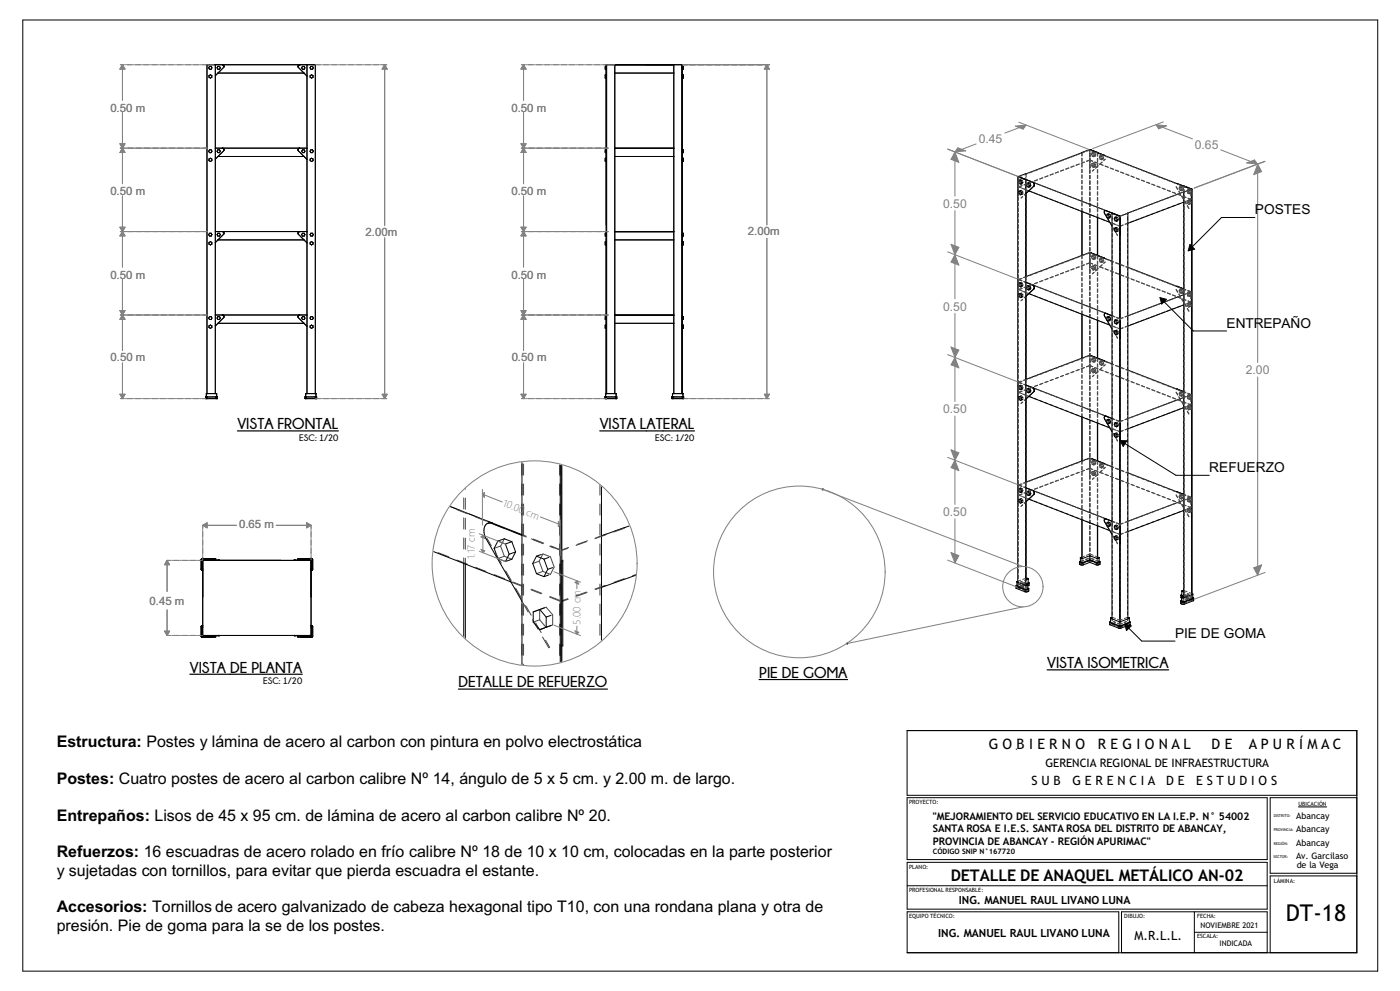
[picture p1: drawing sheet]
<svg xmlns="http://www.w3.org/2000/svg" width="420mm" height="297mm" viewBox="0 0 420 297" stroke-linecap="round" stroke-linejoin="round" font-family="sans-serif">
<defs><g id="words">
<text font-size="6.9" x="385.7" y="276">DT-18</text>
<g font-size="4.8">
<text x="17" y="223.9">Estructura: Postes y lámina de acero al carbon con pintura en polvo electrostática</text>
<text x="17" y="234.9">Postes: Cuatro postes de acero al carbon calibre Nº 14, ángulo de 5 x 5 cm. y 2.00 m. de largo.</text>
<text x="17" y="245.9">Entrepaños: Lisos de 45 x 95 cm. de lámina de acero al carbon calibre Nº 20.</text>
<text x="17" y="256.9">Refuerzos: 16 escuadras de acero rolado en frío calibre Nº 18 de 10 x 10 cm, colocadas en la parte posterior</text>
<text x="17" y="262.4">y sujetadas con tornillos, para evitar que pierda escuadra el estante.</text>
<text x="285.2" y="263.9">DETALLE DE ANAQUEL METÁLICO AN-02</text>
<text x="17" y="273.4">Accesorios: Tornillos de acero galvanizado de cabeza hexagonal tipo T10, con una rondana plana y otra de</text>
<text x="17" y="278.9">presión. Pie de goma para la se de los postes.</text>
</g>
<g font-size="4.7">
<text x="71.2" y="128.7">VISTA FRONTAL</text>
<text x="179.9" y="128.7">VISTA LATERAL</text>
<text x="57" y="201.6">VISTA DE PLANTA</text>
<text x="227.7" y="203.2">PIE DE GOMA</text>
<text x="314.1" y="200.3">VISTA ISOMETRICA</text>
<text x="137.5" y="206">DETALLE DE REFUERZO</text>
</g>
<g font-size="4.3">
<text x="296.6" y="224.4">G O B I E R N O</text>
<text x="329.4" y="224.4">R E G I O N A L</text>
<text x="363.5" y="224.4">D E</text>
<text x="374.6" y="224.4">A P U R Í M A C</text>
</g>
<g font-size="4.1">
<text x="376.5" y="64.2">POSTES</text>
<text x="368" y="98.2">ENTREPAÑO</text>
<text x="362.8" y="141.4">REFUERZO</text>
<text x="352.5" y="191.1">PIE DE GOMA</text>
</g>
<g font-size="3.8">
<text x="309.5" y="235.3">S U B</text>
<text x="321.7" y="235.3">G E R E N C I A</text>
<text x="349.8" y="235.3">D E</text>
<text x="358.8" y="235.3">E S T U D I O S</text>
<text x="340.4" y="281.7">M.R.L.L.</text>
</g>
<g font-size="3.7" fill="#808080">
<text x="293.6" y="42.8">0.45</text>
<text x="358.4" y="44.6">0.65</text>
<text x="282.9" y="62.3">0.50</text>
<text x="282.9" y="93.1">0.50</text>
<text x="373.8" y="112.1">2.00</text>
<text x="282.9" y="123.9">0.50</text>
<text x="282.9" y="154.7">0.50</text>
</g>
<text font-size="3.5" x="313.6" y="229.8">GERENCIA REGIONAL DE INFRAESTRUCTURA</text>
<g font-size="3.4" fill="#808080">
<text x="33.1" y="33.5">0.50 m</text>
<text x="153.4" y="33.5">0.50 m</text>
<text x="33.1" y="58.5">0.50 m</text>
<text x="153.4" y="58.5">0.50 m</text>
<text x="109.7" y="70.8">2.00m</text>
<text x="224.4" y="70.5">2.00m</text>
<text x="33.1" y="83.6">0.50 m</text>
<text x="153.4" y="83.6">0.50 m</text>
<text x="33.2" y="108.3">0.50 m</text>
<text x="153.5" y="108.3">0.50 m</text>
<text x="71.7" y="158.2">0.65 m</text>
<text x="44.9" y="181.4">0.45 m</text>
</g>
<g font-size="3.4">
<text x="287.6" y="270.9">ING. MANUEL RAUL LIVANO LUNA</text>
<text x="281.4" y="280.9">ING. MANUEL RAUL LIVANO LUNA</text>
</g>
<g font-size="3.1">
<text x="279.9" y="245.8">&quot;MEJORAMIENTO DEL SERVICIO EDUCATIVO EN LA I.E.P. N° 54002</text>
<text x="279.9" y="249.5">SANTA ROSA E I.E.S. SANTA ROSA DEL DISTRITO DE ABANCAY,</text>
<text x="279.9" y="253.1">PROVINCIA DE ABANCAY - REGIÓN APURIMAC&quot;</text>
</g>
<g font-size="2.9" fill="#808080">
<text x="150.7" y="151.6" transform="rotate(21 150.7 151.6)">10.00 cm</text>
<text x="142.5" y="167.7" transform="rotate(-90 142.5 167.7)">1.17 cm</text>
<text x="174.2" y="187.2" transform="rotate(-90 174.2 187.2)">5.00 cm</text>
</g>
<g font-size="2.8">
<text x="89.8" y="132.1">ESC: 1/20</text>
<text x="196.6" y="132.1">ESC: 1/20</text>
<text x="78.9" y="205">ESC: 1/20</text>
</g>
<g font-size="2.7">
<text x="388.8" y="245.6">Abancay</text>
<text x="388.8" y="249.5">Abancay</text>
<text x="388.8" y="253.5">Abancay</text>
<text x="388.9" y="257.6">Av. Garcilaso</text>
<text x="389" y="260.3">de la Vega</text>
</g>
<g font-size="2.3">
<text x="360.1" y="278.1">NOVIEMBRE 2021</text>
<text x="365.9" y="283.6">INDICADA</text>
</g>
<text font-size="2.2" x="279.9" y="255.9">CÓDIGO SNIP N°167720</text>
<g font-size="1.7">
<text x="272.7" y="241.1">PROYECTO:</text>
<text x="389.5" y="241.6">UBICACIÓN</text>
<text x="272.7" y="260.4">PLANO:</text>
<text x="272.7" y="267.5">PROFESIONAL RESPONSABLE:</text>
<text x="382.2" y="264.7">LÁMINA:</text>
<text x="272.7" y="275.3">EQUIPO TÉCNICO:</text>
<text x="337.3" y="275.1">DIBUJO:</text>
<text x="359.1" y="275.1">FECHA:</text>
<text x="359.1" y="281.3">ESCALA:</text>
</g>
<text font-size="1.4" fill="#fff" x="4.9" y="292.1">GSPublisherVersion 0.7.100.100</text>
<g font-size="1.2">
<text x="382.1" y="245">DISTRITO:</text>
<text x="382.1" y="249">PROVINCIA:</text>
<text x="382.1" y="257.3">SECTOR:</text>
<text x="382.1" y="253.1">REGIÓN:</text>
</g>
</g></defs>
<!-- layer: pisos  -->
<g fill="none" stroke="#474747" stroke-width=".3">
<path d="M305.4 52.9v.5M305.4 54v1M305.4 55.7v1M305.4 57.3v1.1M305.4 59v1M305.5 53v.4M305.5 59.1v1M305.5 53.6v5M305.6 53.6v.5M305.6 54.7v1M305.6 56.4v1M305.6 58.1v.5"/>
<path d="M306 54.3l.2-.5 .5 .2 .2 .6-.2 .5-.5-.2M306 54.3l-.4 .1M306 54.3l.2 .6M306.1 57.8v-.6l.4-.2 .4 .5v.6l-.4 .2M306.1 57.8l-.4 .1M306.1 57.8l.4 .5M306.2 54.9l-.4 .1M306.5 58.3l-.4 .1M306.8 58.9l-.5 .5M307.7 52v.5M307.7 53.1v1M307.7 54.8v1"/>
<path d="M307.7 56.5v1M307.7 58.1v1M307.7 59.8v1M307.7 58l-.4 .5M307.8 52.1v.9M307.8 53.7v1M307.8 55.4v1M307.8 57v1M308.3 55.2l-.4 .1M308.3 55.2l.3 .6M308.6 55.8l.4 .2M308.6 55.8l-.4 .1"/>
<path d="M308.6 54.8l-.3 .4M324.5 45.8v.9M324.5 47.4v1M324.5 49.1v1M324.5 50.7v1M324.5 52.4v1M324.5 54.1v1M324.5 55.7v1M324.5 57.4v1M324.5 59.1v1M324.6 45.7v1M324.6 47.4v1"/>
<path d="M324.6 49.1v1M324.6 50.7v1M324.6 52.4v1M324.6 54.1v1M324.6 55.7v1M324.6 57.4v1M324.6 59.1v1M326.9 44.8v.4M326.9 45.9v1M326.9 47.6v1M326.9 49.2v1M326.9 50.9v1"/>
<path d="M326.9 52.6v1M326.9 54.2v1M326.9 55.9v1M326.9 57.6v1M326.9 59.2v1M326.9 47.6v1.3M326.9 49.2v1.3M327 45.5v5M327 44.8v.5M327 50.9v1M327 52.5v1.1M327 54.2v1.1"/>
<path d="M327 55.9v1M327 57.5v1.1M327 59.2v1.1M327.4 46.2l.3 .6M327.5 49.1v.6M327.5 49.7l.4 .4M327.7 46.8l.4 .2M327.7 45.7l.4 .2M327.7 45.7l-.3 .5M327.8 46l-.4 .2M327.8 46l.2 .6M327.9 48.9v.7"/>
<path d="M327.9 49.6l.4 .4 .4-.1M327.9 49.6l-.4 .1M327.9 48.9l-.4 .2M327.9 48.9l.4 .5M328 46.6l-.3 .2M328 45.6l-.2 .4M328 46.6l.5 .2M328 45.6l.5 .2M328 45.6l-.3 .1M328.1 45.9l.3 .6M328.2 50.9l-.5 .4M328.2 50.8l-.4 .4"/>
<path d="M328.3 48.8l-.8 .3M328.3 48.8l-.4 .1M328.3 48.8l.4 .5M328.3 49.4v.6l-.4 .1M328.4 46.5l-.3 .5M328.5 45.8l-.4 .1M328.5 46.8l-.4 .2M328.5 45.8l.2 .6M328.7 50.4l.7-.7-.8 .7M328.7 49.9l-.8 .2M328.7 49.3v.6M328.7 49.3l-.4 .1"/>
<path d="M328.7 46.4l-.3 .1M328.7 46.4l-.2 .4M329.2 45.7v1.1M329.2 47.5v1M329.2 49.1v1M329.2 50.8v1M329.2 52.5v1M329.2 54.1v1M329.2 55.8v1M329.2 57.5v1M329.2 59.1v1M329.3 45.8v1"/>
<path d="M329.3 47.5v1M329.3 49.2v1M329.3 50.8v1M329.3 52.5v1M329.3 54.2v1M329.3 55.8v1M329.3 57.5v1M329.3 59.2v1M329.8 47.1l.2 .6M330 47.7l.5 .2M330 46.7l.5 .1M330 46.7l-.2 .4"/>
<path d="M330.2 46.9l-.4 .2M330.2 46.9l.2 .7M330.4 47.6l.5 .1M330.4 46.5l.5 .2M330.4 47.6l-.4 .1M330.4 46.5l-.4 .2M330.4 46.5l-.2 .4M330.5 46.8l.2 .6M330.7 48.6l-.8 .7M330.7 47.4l-.2 .5M330.9 46.7l-.4 .1M330.9 47.7l-.4 .2"/>
<path d="M330.9 46.7l.2 .6M331.1 47.3l-.4 .1M331.1 47.3l-.2 .4M331.6 47.7l-.5 .4M352.9 55.9l.4 .9-.5-.8M353.6 57.4l.5 .8M353.7 57.3l.5 .9M353.8 56.4l.2 .6M354 57l.4 .2M354 55.9l.4 .2M354 55.9l-.2 .5M354.1 56.2l-.3 .2"/>
<path d="M354.1 56.2l.3 .6M354.4 56.8l-.4 .2M354.4 56.8l.4 .2M354.4 55.8l.4 .2M354.4 55.8l-.4 .1M354.4 55.8l-.3 .4M354.4 56.1l.3 .6M354.5 58.8l.5 .9M354.5 58.8l.5 .8M354.7 56.7l-.3 .5M354.8 56l-.4 .1M354.8 57l-.4 .2"/>
<path d="M354.8 56l.2 .6M355 56.6l-.3 .1M355 56.6l-.2 .4M355.2 55.8v.4M355.2 56.9v1M355.2 58.5v1M355.3 55.7v.5M355.3 56.8v1M355.3 58.5v1M356.1 57.3l.2 .6M356.3 57.9l.5 .2M356.3 56.9l.5 .1"/>
<path d="M356.3 56.9l-.2 .4M356.5 57.1l-.4 .2M356.5 57.1l.2 .7M356.7 57.8l-.4 .1M356.7 57.8l.5 .1M356.7 56.7l.5 .2M356.7 56.7l-.4 .2M356.7 56.7l-.2 .4M356.8 57l.2 .6M356.9 59.9l.4 .5M356.9 59.9l-.8 .3M356.9 59.9l-.4 .1"/>
<path d="M357 57.6l-.2 .5M357.2 56.9l-.4 .1M357.2 56.9l.2 .6M357.4 57.5l-.4 .1M357.4 57.5l-.2 .4-.4 .2M357.4 56.6v.5M357.4 57.7v1M357.4 59.4v1M305.4 60.7v1M305.4 62.3v1.1M305.4 64v1M305.4 65.7v1"/>
<path d="M305.4 67.3v1.1M305.4 69v1M305.4 70.7v1M305.4 72.3v1.1M305.4 74v1M305.4 75.7v1M305.4 77.3v1.1M305.4 79v1M305.5 60.7v1M305.5 62.4v1M305.5 64.1v1M305.5 65.7v1"/>
<path d="M305.5 67.4v1M305.5 69.1v1M305.5 70.7v1M305.5 72.4v1M305.5 74.1v1M305.5 75.7v1M305.5 77.4v1M305.5 79.1v1M307.7 61.5v1M307.7 63.1v1M307.7 64.8v1M307.7 66.5v1"/>
<path d="M307.7 68.1v1M307.7 69.8v1M307.7 71.5v1M307.7 73.1v1M307.7 74.8v1M307.7 76.5v1M307.7 78.1v1M307.7 79.8v1M324.5 60.7v1M324.5 62.4v1M324.5 76.6v.9M324.5 78.2v1"/>
<path d="M324.5 79.9v1M324.6 60.7v1M324.6 62.4v1M324.6 76.5v1M324.6 78.2v1M324.6 79.9v1M326.9 60.9v1M326.9 62.6v1M326.9 64.2v1M326.9 65.9v1M326.9 67.6v1M326.9 69.2v1"/>
<path d="M326.9 70.9v1M326.9 72.6v1M326.9 74.2v1M326.9 75.9v1M326.9 77.6v1M326.9 79.2v1M326.9 78.7v1.5M327 77.4v1.2M327 79.1v1.2M327 60.9v1M327 62.5v1.1M327 64.2v1.1"/>
<path d="M327 65.9v1M327 67.5v1.1M327 69.2v1.1M327 70.9v1M327 72.5v1.1M327 74.2v1.1M327 75.9v1M327.4 77l.3 .6M327.5 79.9v.6M327.7 77.6l.4 .2M327.7 76.5l.4 .2M327.7 76.5l-.3 .5"/>
<path d="M327.8 76.8l-.4 .2M327.8 76.8l.2 .6M327.9 79.7v.6M327.9 79.7l-.4 .2M327.9 79.7l.4 .5M328 77.4l-.3 .2M328 76.4l-.2 .4M328 77.4l.5 .2M328 76.4l.5 .2M328 76.4l-.3 .1M328.1 76.7l.3 .6M328.3 79.6l-.8 .3"/>
<path d="M328.3 79.6l-.4 .1M328.3 79.6l.4 .5M328.4 77.3l-.3 .5M328.5 76.6l-.4 .1M328.5 77.6l-.4 .2M328.5 76.6l.2 .6M328.7 77.2l-.3 .1M328.7 77.2l-.2 .4M329.2 60.8v1M329.2 62.5v1M329.2 64.1v1.1M329.2 76.5v1.1"/>
<path d="M329.2 78.3v1M329.2 79.9v1M329.3 60.8v1M329.3 62.5v1M329.3 64.2v1M329.3 76.6v1M329.3 78.3v1M329.3 80v1M329.8 77.9l.2 .6M330 78.5l.5 .2M330 77.4l.5 .2M330 77.4l-.2 .5"/>
<path d="M330.2 77.7l-.4 .2M330.2 77.7l.2 .7M330.4 78.3l.5 .2M330.4 77.3l.5 .2M330.4 78.4l-.4 .1M330.4 77.3l-.4 .1M330.4 77.3l-.2 .4M330.5 77.6l.2 .6M330.7 79.4l-.8 .7M330.7 78.2l-.2 .5M330.9 77.5l-.4 .1M330.9 78.5l-.4 .2"/>
<path d="M330.9 77.5l.2 .6M331.1 78.1l-.4 .1M331.1 78.1l-.2 .4M331.5 64l.4 .8M331.6 78.5l-.5 .4M332.3 65.4l.5 .9M332.3 64.5l-.4 .1M332.3 64.5l.2 .6M332.5 65.1l-.4 .1M332.5 65.1l.5 .2M332.5 64l-.2 .5M333.1 66.9l.5 .8"/>
<path d="M333.6 78.3l.5 .2M333.6 67.8l.2 .4M333.7 63.9v.4M333.7 65v1M333.7 66.6v1M333.7 68.3v1M333.7 70v1M333.7 71.6v1M333.7 73.3v1M333.7 75v1M333.7 76.6v1M333.7 78.3v1"/>
<path d="M333.7 80v1M334 68.3l.5 .9M334.2 68.7l.5 .9M334.6 65.4l.3-.4 .4 .1 .3 .7-.3 .4-.4-.2M334.6 65.4l-.3 .1M334.6 65.4l.3 .6M334.7 68.9v-.6l.4-.2 .4 .5v.6l-.4 .2M334.7 68.9l-.4 .1M334.7 68.9l.4 .5M334.7 78.7l1 .4M334.8 69.7l.5 .9M334.9 66l-.4 .2"/>
<path d="M335 70.2l.2 .4M335.1 69.4l-.4 .1M335.9 64.8v.4M335.9 65.9v1M335.9 67.5v1M335.9 69.2v1M335.9 70.9v1M335.9 72.5v1M335.9 74.2v1M335.9 75.9v1M335.9 77.5v1M335.9 79.2v1"/>
<path d="M336.3 79.3l.9 .4M337.8 79.9l.6 .2M338.3 63.9v.4M338.3 65v1M338.3 66.6v1M338.3 68.3v1M338.3 70v1M338.3 71.6v1M338.3 73.3v1M338.3 75v1M338.3 76.6v1M338.3 78.3v1"/>
<path d="M338.3 80v1M355.2 60.2v1M355.2 61.9v1M355.2 63.5v1M355.2 65.2v1M355.2 66.9v1M355.2 68.5v1M355.2 70.2v1M355.2 71.9v1M355.2 73.5v1M355.2 75.2v1M355.2 76.9v1"/>
<path d="M355.2 78.5v1M355.3 60.2v1M355.3 61.8v1M355.3 63.5v1M355.3 65.2v1M355.3 66.8v1M355.3 68.5v1M355.3 70.2v1M355.3 71.8v1M355.3 73.5v1M355.3 75.2v1M355.3 76.8v1"/>
<path d="M355.3 78.5v1M355.9 61.1l-.6-.9 .5 .9M356.1 60.2v.6M356.1 60.8l.4 .4M356.2 61.7l.4 .8M356.2 61.6l.5 .9M356.5 60.6l-.4 .2M356.5 60v.6M356.5 60.6l.4 .5M356.5 60l.4 .5M356.5 60l-.4 .2M356.9 60.5v.6"/>
<path d="M356.9 61.1l-.4 .1M357.3 60.4l-.4 .1M357.3 60.4v.6M357.3 61l-.4 .1M357.3 61l-.8 .2M357.4 61.1v1M357.4 62.7v1M357.4 64.4v1M357.4 66.1v1M357.4 67.7v1M357.4 69.4v1M357.4 71.1v1"/>
<path d="M357.4 72.7v1M357.4 74.4v1M357.4 76.1v1M357.4 77.7v1M357.4 79.4v1M305.4 80.7v1M305.4 82.3v1.1M305.4 84v1M305.4 85.7v1M305.4 87.3v1.1M305.4 89v1M305.4 90.7v1"/>
<path d="M305.4 92.3v1.1M305.4 94v1M305.4 95.7v1M305.4 97.3v1.1M305.4 99v1M305.5 80.7v1M305.5 82.4v1M305.5 84.1v1M305.5 90.7v1M305.5 92.4v1M305.5 94.1v1M305.5 95.7v1"/>
<path d="M305.5 97.4v1M305.5 99.1v1M305.5 85.6v1.1M305.5 87.2v1.2M305.5 88.9v1.2M305.6 84.3v.6M305.6 85.5v1M305.6 87.2v1M305.6 88.9v.5M306 83.9l.5 .3M306 85.1l.2-.5 .5 .2 .2 .6-.2 .5-.5-.2M306 85.1l-.4 .1"/>
<path d="M306 85.1l.2 .6M306 83.9l.6 .2M306.1 88.6v-.6l.4-.2 .4 .5v.6l-.4 .2M306.1 88.6l-.4 .1M306.1 88.6l.4 .5M306.2 85.7l-.4 .1M306.3 83.4l-.7 .3 .4 .2M306.5 89.1l-.4 .1M306.8 89.7l-.5 .4M306.8 89.7l-.4 .4M307.2 84.4l.5 .2M307.7 81.5v1"/>
<path d="M307.7 83.1v1M307.7 84.8v1M307.7 86.5v1M307.7 88.1v1M307.7 89.8v1M307.7 91.5v1M307.7 93.1v1M307.7 94.8v1M307.7 96.5v1M307.7 98.1v1M307.7 99.8v1M307.7 82.9l-.7 .3"/>
<path d="M307.7 88.8l-.4 .5M307.8 82.9v.9M307.8 84.5v1M307.8 86.1v1M307.8 87.8v1M308.3 86l-.4 .1M308.3 86l.3 .6M308.6 86.6l.4 .2M308.6 86.6l-.4 .1M308.6 85.6l-.3 .4M324.5 81.5v1M324.5 83.2v1"/>
<path d="M324.5 84.9v1M324.5 86.5v1M324.5 88.2v1M324.5 89.9v1M324.5 91.5v1M324.5 93.2v1M324.6 81.5v1M324.6 83.2v1M324.6 84.9v1M324.6 86.5v1M324.6 88.2v1M324.6 89.9v1"/>
<path d="M324.6 91.5v1M324.6 93.2v1M326.9 80.9v1M326.9 82.6v1M326.9 84.2v1M326.9 85.9v1M326.9 87.6v1M326.9 89.2v1M326.9 90.9v1M326.9 92.6v1M326.9 94.2v1M326.9 95.9v1"/>
<path d="M326.9 97.6v1M326.9 99.2v1M326.9 80.4v1.5M327 80.8v1.1M327 82.5v1.1M327 84.2v1.1M327 85.9v1M327 87.5v1.1M327 89.2v1.1M327 90.9v1M327 92.5v1.1M327 94.2v1.1"/>
<path d="M327 95.9v1M327 97.5v1.1M327 99.2v1.1M327.5 80.5l.4 .4M327.9 80.3l-.4 .2M327.9 80.3l.4 .5 .4-.1M328.2 81.6l-.5 .5M328.2 81.6l-.4 .4M328.3 80.2v.6l-.4 .1M328.7 80.1l-.4 .1M328.7 80.7l-.8 .2M328.7 80.1v.6"/>
<path d="M329.2 81.6v1M329.2 83.3v1M329.2 84.9v1M329.2 86.6v1M329.2 88.3v1M329.2 89.9v1M329.2 91.6v1M329.2 93.3v1M329.2 94.9v1.1M329.3 81.6v1M329.3 83.3v1M329.3 85v1"/>
<path d="M329.3 86.6v1M329.3 88.3v1M329.3 90v1M329.3 91.6v1M329.3 93.3v1M329.3 95v1M329.4 80.5l-.8 .7M331.5 94.8l.4 .8M332.3 96.2l.5 .9M332.3 95.3l-.4 .1M332.3 95.3l.2 .6M332.5 95.9l-.4 .1"/>
<path d="M332.5 95.9l.5 .2M332.5 94.8l-.2 .5M333.1 97.7l.7 1.3M333.6 94.6l.7 .3M333.7 81.6v1M333.7 83.3v1M333.7 85v1M333.7 86.6v1M333.7 88.3v1M333.7 90v1M333.7 91.6v1M333.7 93.3v1"/>
<path d="M333.7 95v1M333.7 96.6v1M333.7 98.3v1M333.7 100v1M334 99.1l.7 1.3M334.6 96.2l.3-.4 .4 .1 .3 .7-.3 .4-.4-.2M334.6 96.2l-.3 .1M334.6 96.2l.3 .6M334.7 99.7v-.6l.4-.2 .4 .5v.6l-.4 .1M334.7 99.7l-.4 .1M334.7 99.7l.4 .4M334.9 96.8l-.4 .1"/>
<path d="M334.9 95.2l.7 .2M334.9 95.1l1.1 .4 .9-.3M335.9 80.9v1M335.9 82.5v1M335.9 84.2v1M335.9 85.9v1M335.9 87.5v1M335.9 89.2v1M335.9 90.9v1M335.9 92.5v1M335.9 94.2v1M335.9 95.9v1"/>
<path d="M335.9 97.5v1M335.9 99.2v1M338.3 81.6v1M338.3 83.3v1M338.3 85v1M338.3 86.6v1M338.3 88.3v1M338.3 90v1M338.3 91.6v1M338.3 93.3v1M338.3 95v1M338.3 96.6v1"/>
<path d="M338.3 98.3v1M338.3 100v1M338.4 94.6l-.9 .4M352.8 86.8l.5 .8M352.9 86.7l.5 .9M353.6 88.2l.5 .8M353.7 88.1l.5 .9M353.8 87.2l.2 .6M354 87.8l.4 .2M354 86.7l.4 .2M354 86.7l-.2 .5M354.1 87l-.3 .2"/>
<path d="M354.1 87l.3 .6M354.4 87.6l-.4 .2M354.4 87.6l.4 .2M354.4 86.6l.4 .2M354.4 86.6l-.4 .1M354.4 86.6l-.3 .4M354.4 86.9l.3 .6M354.5 89.6l.5 .9M354.5 89.6l.5 .8M354.7 87.5l-.3 .5M354.8 86.8l-.4 .1M354.8 87.8l-.4 .2"/>
<path d="M354.8 86.8l.2 .6M355 87.4l-.2 .4M355 87.4l-.3 .1M355.1 86.6l.6 .2M355.1 86.5l.6 .3M355.2 80.2v1M355.2 81.9v1M355.2 83.5v1M355.2 85.2v1M355.2 86.9v1M355.2 88.5v1M355.2 90.2v1"/>
<path d="M355.2 91.9v1M355.2 93.5v1M355.2 95.2v1M355.2 96.9v1M355.2 98.5v1M355.3 80.2v1M355.3 81.8v1M355.3 83.5v1M355.3 85.2v1M355.3 86.8v1M355.3 88.5v1M355.3 90.2v1"/>
<path d="M355.3 91.8v1M355.3 93.5v1M355.3 95.2v1M355.3 96.8v1M355.3 98.5v1M355.3 91l.5 .9M355.4 91l.5 .9M355.9 88l-.8 .3M356.1 88.1l.2 .6M356.1 91v.6M356.1 91.6l.4 .4M356.2 92.5l.4 .8"/>
<path d="M356.2 92.4l.5 .9M356.3 87.1l.7 .2M356.3 88.7l.5 .2M356.3 87.7l.5 .1M356.3 87.7l-.2 .4 .4-.2M356.5 87.9l.2 .7M356.5 91.4l-.4 .2M356.5 90.8v.6M356.5 91.4l.4 .5M356.5 90.8l.4 .5M356.5 90.8l-.4 .2M356.7 88.6l-.4 .1"/>
<path d="M356.7 88.6l.5 .1M356.7 87.5l.5 .2M356.7 87.5l-.4 .2M356.7 87.5l-.2 .4M356.8 87.8l.2 .6M356.9 90.7l.4 .4M356.9 90.7l-.8 .3M356.9 90.7l-.4 .1M356.9 91.3v.6M356.9 91.9l-.4 .1M357 87.3l.3 .2-.8 .3M357 88.4l-.2 .5"/>
<path d="M357.2 87.7l-.4 .1M357.2 88.7l-.4 .2M357.2 87.7l.2 .6M357.3 91.1l-.4 .2M357.3 91.1v.7M357.3 91.8l-.4 .1M357.3 91.8l-.8 .2M357.4 88.3l-.4 .1M357.4 88.3l-.2 .4M357.4 81.1v1M357.4 82.7v1M357.4 84.4v1"/>
<path d="M357.4 86.1v1M357.4 87.7v1M357.4 89.4v1M357.4 91.1v1M357.4 92.7v1M357.4 94.4v1M357.4 96.1v1M357.4 97.7v1M357.4 99.4v1M305.4 100.7v1M305.4 102.3v1.1M305.4 104v1"/>
<path d="M305.4 105.7v1M305.4 107.3v1.1M305.4 109v1M305.4 110.7v1M305.4 112.3v1.1M305.4 114v1M305.4 115.7v1M305.4 117.3v1.1M305.4 119v1M305.5 100.7v1M305.5 102.4v1M305.5 104.1v1"/>
<path d="M305.5 105.7v1M305.5 107.4v1M305.5 109.1v1M305.5 110.7v1M305.5 112.4v1M305.5 114.1v1M305.5 115.2v5M305.6 115.1v.6M305.6 116.3v1M305.6 118v1M305.6 119.7v.5M306 115.9l.2-.5 .5 .2 .2 .6-.2 .5-.5-.2"/>
<path d="M306 115.9l-.4 .1M306 115.9l.2 .6M306.1 119.4l-.4 .1M306.1 119.4v-.6l.4-.2 .4 .5v.6l-.4 .1M306.1 119.4l.4 .4M306.2 116.5l-.4 .1M306.3 114.2l-.7 .3 1 .4M306.5 119.8l-.4 .2M307.7 101.5v1M307.7 103.1v1M307.7 104.8v1M307.7 106.5v1"/>
<path d="M307.7 108.1v1M307.7 109.8v1M307.7 111.5v1M307.7 113.1v1M307.7 114.8v1M307.7 116.5v1M307.7 118.1v1M307.7 119.8v1M307.7 113.7l-.7 .3M307.7 115.4l-.5-.2 .5 .2M307.7 119.6l-.4 .5M307.8 113.7v.9"/>
<path d="M307.8 115.3v1M307.8 116.9v1M307.8 118.6v1M308.3 116.8l-.4 .1M308.3 116.8l.3 .6M308.6 117.4l.4 .2M308.6 117.4l-.4 .1M308.6 116.4l-.3 .4M324.5 107.4v.9M324.5 109v1M324.5 110.7v1M324.5 112.3v1"/>
<path d="M324.5 114v1M324.5 115.7v1M324.5 117.3v1M324.5 119v1M324.6 107.3v1M324.6 109v1M324.6 110.7v1M324.6 112.3v1M324.6 114v1M324.6 115.7v1M324.6 117.3v1M324.6 119v1"/>
<path d="M326.9 100.9v1M326.9 102.6v1M326.9 104.2v1M326.9 105.9v1M326.9 107.6v1M326.9 109.2v1M326.9 110.9v1M326.9 112.6v1M326.9 114.2v1M326.9 115.9v1M326.9 117.6v1M326.9 119.2v1"/>
<path d="M326.9 109.2v1.3M326.9 110.9v1.2M327 107.1v5M327 100.9v1M327 102.5v1.1M327 104.2v1.1M327 105.9v1M327 112.5v1.1M327 114.2v1.1M327 115.9v1M327 117.5v1.1M327 119.2v1.1"/>
<path d="M327.4 107.8l.3 .6M327.5 110.7v.6M327.5 111.3l.4 .4M327.7 108.4l.4 .2M327.7 107.3l.4 .2M327.7 107.3l-.3 .5M327.8 107.6l-.4 .2M327.8 107.6l.2 .6M327.9 111.1l-.4 .2M327.9 110.5v.6M327.9 111.1l.4 .5 .4-.1M327.9 110.5l-.4 .2"/>
<path d="M327.9 110.5l.4 .5M328 108.2l-.3 .2M328 107.2l-.2 .4M328 108.2l.5 .2M328 107.2l.5 .2M328 107.2l-.3 .1M328.1 107.5l.3 .6M328.2 112.4l-.5 .5M328.2 112.4l-.4 .4M328.3 110.4l-.8 .3M328.3 110.4l-.4 .1M328.3 110.4l.4 .4"/>
<path d="M328.3 111v.6l-.4 .1M328.4 108.1l-.3 .5M328.5 107.4l-.4 .1M328.5 108.4l-.4 .2M328.5 107.4l.2 .6M328.7 110.8l-.4 .2M328.7 111.5l-.8 .2M328.7 110.8v.7M328.7 108l-.3 .1M328.7 108l-.2 .4M329.2 107.3v1.1M329.2 109v1"/>
<path d="M329.2 110.7v1M329.2 112.4v1M329.2 114v1M329.2 115.7v1M329.2 117.4v1M329.2 119v1M329.3 107.4v1M329.3 109.1v1M329.3 110.8v1M329.3 112.4v1M329.3 114.1v1M329.3 115.8v1"/>
<path d="M329.3 117.4v1M329.3 119.1v1M329.4 111.3l-.8 .7M329.8 108.7l.2 .6M330 109.3l.5 .2M330 108.2l.5 .2M330 108.2l-.2 .5M330.2 108.5l-.4 .2M330.2 108.5l.2 .6M330.4 109.1l.5 .2M330.4 108.1l.5 .2M330.4 109.1l-.4 .2"/>
<path d="M330.4 108.1l-.4 .1M330.4 108.1l-.2 .4M330.5 108.4l.2 .6M330.7 110.2l-.8 .7M330.7 109l-.2 .5M330.9 108.3l-.4 .1M330.9 109.3l-.4 .2M330.9 108.3l.2 .6M331.1 108.9l-.4 .1M331.1 108.9l-.2 .4M331.6 109.3l-.5 .4M333.6 109.1l.5 .2"/>
<path d="M333.7 101.6v1M333.7 103.3v1M333.7 105v1M333.7 106.6v1M333.7 108.3v1M333.7 110v1M333.7 111.6v1M333.7 113.3v1M333.7 115v1M333.7 116.6v1M333.7 118.3v1M333.7 120v1"/>
<path d="M334.7 109.5l1 .4M334.8 100.5l.5 .8M335.1 100.1l-.4 .2M335.9 100.9v1M335.9 102.5v1M335.9 104.2v1M335.9 105.9v1M335.9 107.5v1M335.9 109.2v1M335.9 110.9v1M335.9 112.5v1M335.9 114.2v1"/>
<path d="M335.9 115.9v1M335.9 117.5v1M335.9 119.2v1M336.3 110.1l.9 .4M337.8 110.7l.6 .2M338.3 101.6v1M338.3 103.3v1M338.3 105v1M338.3 106.6v1M338.3 108.3v1M338.3 110v1M338.3 111.6v1"/>
<path d="M338.3 113.3v1M338.3 115v1M338.3 116.6v1M338.3 118.3v1M338.3 120v1M352.9 117.5l.4 .9-.5-.8M353.6 119l.5 .8M353.7 118.9l.5 .9M353.8 118l.2 .6M354 118.6l.4 .2M354 117.5l.4 .2M354 117.5l-.2 .5"/>
<path d="M354.1 117.8l.3 .6M354.1 117.8l-.3 .2M354.4 118.4l-.4 .2M354.4 118.4l.4 .2M354.4 117.4l.4 .2M354.4 117.4l-.4 .1M354.4 117.4l-.3 .4M354.4 117.7l.3 .6M354.7 118.3l-.3 .5M354.8 117.6l-.4 .1M354.8 118.6l-.4 .2M354.8 117.6l.2 .6"/>
<path d="M355 118.2l-.2 .4M355 118.2l-.3 .1M355.1 117.3l.6 .3M355.2 100.2v1M355.2 101.9v1M355.2 103.5v1M355.2 105.2v1M355.2 106.9v1M355.2 108.5v1M355.2 110.2v1M355.2 111.9v1M355.2 113.5v1"/>
<path d="M355.2 115.2v1M355.2 116.9v1M355.2 118.5v1M355.3 100.2v1M355.3 101.8v1M355.3 103.5v1M355.3 105.2v1M355.3 106.8v1M355.3 108.5v1M355.3 110.2v1M355.3 111.8v1M355.3 113.5v1"/>
<path d="M355.3 115.2v1M355.3 116.8v1M355.3 118.5v1M355.9 118.8l-.8 .3M356.1 118.9l.2 .6M356.3 117.9l1 .4-.8 .3M356.3 119.5l.5 .2M356.3 118.4l.5 .2M356.3 118.5l-.2 .4M356.5 118.7l-.4 .2M356.5 118.7l.2 .7M356.7 119.4l-.4 .1"/>
<path d="M356.7 119.4l.5 .1M356.7 118.3l.5 .2M356.7 118.3l-.4 .1M356.7 118.3l-.2 .4M356.8 118.6l.2 .6M357 119.2l-.2 .5M357.2 118.5l-.4 .1M357.2 119.5l-.4 .2M357.2 118.5l.2 .6M357.4 119.1l-.4 .1M357.4 119.1l-.2 .4M357.4 101.1v1"/>
<path d="M357.4 102.7v1M357.4 104.4v1M357.4 106.1v1M357.4 107.7v1M357.4 109.4v1M357.4 111.1v1M357.4 112.7v1M357.4 114.4v1M357.4 116.1v1M357.4 117.7v1M357.4 119.4v1M305.4 120.7v1"/>
<path d="M305.4 122.3v1.1M305.4 124v1M305.4 125.7v1M305.4 127.3v1.1M305.4 129v1M305.4 130.7v1M305.4 132.3v1.1M305.4 134v1M305.4 135.7v1M305.4 137.3v1.1M305.4 139v1M305.5 120.7v1"/>
<path d="M305.5 122.4v1M305.5 124.1v1M305.5 125.7v1M305.5 127.4v1M305.5 129.1v1M305.5 130.7v1M305.5 132.4v1M305.5 134.1v1M305.5 135.7v1M305.5 137.4v1M305.5 139.1v1M306.8 120.5l-.5 .4"/>
<path d="M306.8 120.5l-.4 .4M307.7 121.5v1M307.7 123.1v1M307.7 124.8v1M307.7 126.5v1M307.7 128.1v1M307.7 129.8v1M307.7 131.5v1M307.7 133.1v1M307.7 134.8v1M307.7 136.5v1M307.7 138.1v1"/>
<path d="M307.7 139.8v1M324.5 120.7v1M324.5 122.3v1M324.5 124v1M324.5 138.2v.9M324.5 139.8v1M324.6 120.7v1M324.6 122.3v1M324.6 124v1M324.6 138.1v1M324.6 139.8v1M326.9 120.9v1"/>
<path d="M326.9 122.6v1M326.9 124.2v1M326.9 125.9v1M326.9 127.6v1M326.9 129.2v1M326.9 130.9v1M326.9 132.6v1M326.9 134.2v1M326.9 135.9v1M326.9 137.6v1M326.9 139.2v1M327 139v1.3"/>
<path d="M327 120.9v1M327 122.5v1.1M327 124.2v1.1M327 125.9v1M327 127.5v1.1M327 129.2v1.1M327 130.9v1M327 132.5v1.1M327 134.2v1.1M327 135.9v1M327 137.5v1.1M327.4 138.6l.3 .6"/>
<path d="M327.7 139.2l.4 .1M327.7 138.1l.4 .2M327.7 138.1l-.3 .5M327.8 138.4l-.4 .2M327.8 138.4l.2 .6M328 139l-.3 .2M328 139l.5 .2M328 138l.5 .2M328 138l-.3 .1M328 138l-.2 .4M328.1 138.3l.3 .6M328.4 138.9l-.3 .4"/>
<path d="M328.5 139.2l-.4 .1M328.5 138.2l-.4 .1M328.5 138.2l.2 .6M328.7 138.8l-.3 .1M328.7 138.8l-.2 .4M329.2 120.7v1M329.2 122.4v1M329.2 124v1M329.2 125.7v1.1M329.2 138.1v1.1M329.2 139.8v1M329.3 120.8v1"/>
<path d="M329.3 122.4v1M329.3 124.1v1M329.3 125.8v1M329.3 138.1v1.1M329.3 139.9v1M329.8 139.5l.2 .6M330 139l.5 .2M330 139l-.2 .5M330.2 139.3l-.4 .2M330.2 139.3l.2 .6M330.4 139.9l-.4 .2M330.4 139.9l.5 .2"/>
<path d="M330.4 138.9l.5 .2M330.4 138.9l-.4 .1M330.4 138.9l-.2 .4M330.5 139.2l.2 .6M330.7 139.8l-.2 .5M330.9 139.1l-.4 .1M330.9 139.1l.2 .6M331.1 139.7l-.4 .1M331.1 139.7l-.2 .4M331.5 125.6l.4 .8M332.3 127l.5 .9M332.3 126.1l-.4 .1"/>
<path d="M332.3 126.1l.2 .6M332.5 126.7l-.4 .1M332.5 126.7l.5 .2M332.5 125.6l-.2 .5M333.1 128.5l.7 1.3M333.6 139.9l.5 .2M333.6 125.4l.7 .3M333.7 121.6v1M333.7 123.3v1M333.7 125v1M333.7 126.6v1M333.7 128.3v1"/>
<path d="M333.7 130v1M333.7 131.6v1M333.7 133.3v1M333.7 135v1M333.7 136.6v1M333.7 138.3v1M333.7 140v1M334 129.9l.7 1.3M334.6 127l.3-.4 .4 .1 .3 .6-.3 .5-.4-.2M334.6 127l-.3 .1M334.6 127l.3 .6M334.7 130.5v-.6l.4-.2 .4 .5v.6l-.4 .1"/>
<path d="M334.7 130.5l-.4 .1M334.7 130.5l.4 .4M334.8 131.3l.5 .8M334.9 127.6l-.4 .1M334.9 125.9l.7 .3M335.1 130.9l-.4 .2M335.9 120.9v1M335.9 122.5v1M335.9 124.2v1M335.9 125.9v1M335.9 127.5v1M335.9 129.2v1"/>
<path d="M335.9 130.9v1M335.9 132.5v1M335.9 134.2v1M335.9 135.9v1M335.9 137.5v1M335.9 139.2v1M336.9 126l-.9 .3-.3-.1M338.3 121.6v1M338.3 123.3v1M338.3 125v1M338.3 126.6v1M338.3 128.3v1"/>
<path d="M338.3 130v1M338.3 131.6v1M338.3 133.3v1M338.3 135v1M338.3 136.6v1M338.3 138.3v1M338.3 140v1M338.4 125.4l-.9 .4M354.5 120.4l.5 .9M354.5 120.4l.5 .8M355.2 120.2v1M355.2 121.9v1"/>
<path d="M355.2 123.5v1M355.2 125.2v1M355.2 126.9v1M355.2 128.5v1M355.2 130.2v1M355.2 131.9v1M355.2 133.5v1M355.2 135.2v1M355.2 136.9v1M355.2 138.5v1M355.3 120.2v1M355.3 121.8v1"/>
<path d="M355.3 123.5v1M355.3 125.2v1M355.3 126.8v1M355.3 128.5v1M355.3 130.2v1M355.3 131.8v1M355.3 133.5v1M355.3 135.2v1M355.3 136.8v1M355.3 138.5v1M355.9 122.7l-.6-.9 .5 .9M356.2 123.3l.4 .8"/>
<path d="M356.2 123.2l.5 .9M356.5 122.2l-.4 .2M356.9 122.1v.6l-.4-.5M356.9 122.1l-.4-.5v.6M357.3 121.9v.6l-.8 .3-.4-.4M357.3 121.9l-.4 .2M357.3 121.9l-.4-.4-.8 .3v.6M357.4 121.1v1M357.4 122.7v1M357.4 124.4v1M357.4 126.1v1M357.4 127.7v1"/>
<path d="M357.4 129.4v1M357.4 131.1v1M357.4 132.7v1M357.4 134.4v1M357.4 136.1v1M357.4 137.7v1M357.4 139.4v1M305.4 140.7v1M305.4 142.3v1.1M305.4 144v1M305.4 145.7v1M305.4 147.3v1.1"/>
<path d="M305.4 149v1M305.4 150.7v1M305.4 152.3v1.1M305.4 154v1M305.4 155.7v1M305.4 157.3v1.1M305.4 159v1M305.5 140.7v1M305.5 142.4v1M305.5 144.1v1M305.5 145.7v1M305.5 152.4v1"/>
<path d="M305.5 154.1v1M305.5 155.7v1M305.5 157.4v1M305.5 159.1v1M305.5 147.1v1.3M305.5 148.8v1.3M305.5 150.5v1.2M305.6 145.9v.6M305.6 147.1v1M305.6 148.8v1M305.6 150.5v.5M306 146.7l.2-.5 .5 .2 .2 .6-.2 .5-.5-.2"/>
<path d="M306 145.5l.5 .3M306 146.7l-.4 .1M306 146.7l.2 .6M306.1 150.2l-.4 .1M306.1 150.2l.4 .4M306.1 150.2v-.6l.4-.2 .4 .5v.6l-.4 .1M306.2 147.3l-.4 .1M306.3 145l-.7 .3 1 .4M306.5 150.6l-.4 .2M306.8 151.3l-.5 .4M307.2 146l.5 .2M307.7 141.5v1"/>
<path d="M307.7 143.1v1M307.7 144.8v1M307.7 146.5v1M307.7 148.1v1M307.7 149.8v1M307.7 151.5v1M307.7 153.1v1M307.7 154.8v1M307.7 156.5v1M307.7 158.1v1M307.7 159.8v1M307.7 144.5l-.7 .3"/>
<path d="M307.7 150.4l-.4 .4 .4-.4M307.8 144.5v.9M307.8 146.1v1M307.8 147.7v1M307.8 149.4v.9M308.3 147.6l-.4 .1M308.3 147.6l.3 .6M308.6 148.2l.4 .2M308.6 148.2l-.4 .1M308.6 147.1l-.3 .5M324.5 141.5v1M324.5 143.1v1"/>
<path d="M324.5 144.8v1M324.5 146.5v1M324.5 148.1v1M324.5 149.8v1M324.5 151.5v1M324.5 153.1v1M324.5 154.8v1M324.6 141.5v1M324.6 143.1v1M324.6 144.8v1M324.6 146.5v1M324.6 148.1v1"/>
<path d="M324.6 149.8v1M324.6 151.5v1M324.6 153.1v1M324.6 154.8v1M326.9 140.9v1M326.9 142.6v1M326.9 144.2v1M326.9 145.9v1M326.9 147.6v1M326.9 149.2v1M326.9 150.9v1M326.9 152.6v1"/>
<path d="M326.9 154.2v1M326.9 155.9v1M326.9 157.6v1M326.9 159.2v1M326.9 140.3v3.3M327 140.7v1.2M327 142.4v1.2M327 144.2v1.1M327 145.9v1M327 147.5v1.1M327 149.2v1.1M327 150.9v1"/>
<path d="M327 152.5v1.1M327 154.2v1.1M327 155.9v1M327 157.5v1.1M327 159.2v1.1M327.5 142.1l.4 .4M327.5 141.5v.6M327.9 141.9l-.4 .2M327.9 141.9l.4 .5 .4-.2M327.9 141.3v.6M327.9 141.3l-.4 .2M327.9 141.3l.4 .5"/>
<path d="M328.2 143.2l-.5 .5M328.2 143.2l-.4 .4M328.3 141.2l-.8 .3M328.3 141.2l-.4 .1M328.3 141.2l.4 .4M328.3 141.8v.6l-.4 .1M328.7 141.6l-.4 .2M328.7 142.2l-.8 .3M328.7 141.6v.6M329.2 141.5v1M329.2 143.2v1M329.2 144.8v1"/>
<path d="M329.2 146.5v1M329.2 148.2v1M329.2 149.8v1M329.2 151.5v1M329.2 153.2v1M329.2 154.8v1M329.2 156.5v1.1M329.3 141.5v1M329.3 143.2v1M329.3 144.9v1M329.3 146.5v1M329.3 148.2v1"/>
<path d="M329.3 149.9v1M329.3 151.5v1M329.3 153.2v1M329.3 154.9v1M329.3 156.5v1.1M329.4 142.1l-.8 .7M330 140.1l.5 .2M330.6 141l-.7 .7M330.7 141l-.8 .6M330.9 140.1l-.4 .2M331.1 140.5l.4-.4-.4 .4M331.5 156.4l.4 .8"/>
<path d="M332.3 157.8l.5 .9M332.3 156.9l-.4 .1M332.3 156.9l.2 .6M332.5 157.5l-.4 .1M332.5 157.5l.5 .2M332.5 156.4l-.2 .5M333.1 159.2l.5 .9M333.7 141.6v1M333.7 143.3v1M333.7 145v1M333.7 146.6v1M333.7 148.3v1"/>
<path d="M333.7 150v1M333.7 151.6v1M333.7 153.3v1M333.7 155v1M333.7 156.6v1M333.7 158.3v1M333.7 160v1M334.3 156.5l-.7-.3 .7 .3M334.6 157.8l.3-.4 .4 .1 .3 .6-.3 .5-.4-.2M334.6 157.8l-.3 .1M334.6 157.8l.3 .6M334.7 140.3l1 .4"/>
<path d="M334.9 158.4l-.4 .1M334.9 156.7l.7 .3M334.9 156.7l1.1 .4 .9-.3M335.9 140.9v1M335.9 142.5v1M335.9 144.2v1M335.9 145.9v1M335.9 147.5v1M335.9 149.2v1M335.9 150.9v1M335.9 152.5v1M335.9 154.2v1"/>
<path d="M335.9 155.9v1M335.9 157.5v1M335.9 159.2v1M336.3 140.9l.9 .4M337.8 141.5l.6 .2M338.3 141.6v1M338.3 143.3v1M338.3 145v1M338.3 146.6v1M338.3 148.3v1M338.3 150v1M338.3 151.6v1"/>
<path d="M338.3 153.3v1M338.3 155v1M338.3 156.6v1M338.3 158.3v1M338.3 160v1M338.4 156.2l-.9 .4M352.8 148.4l.6 .8M353.6 149.7l.6 .9M353.8 148.8l.2 .6M354 149.4l.4 .2M354 148.3l.4 .2M354 148.3l-.2 .5"/>
<path d="M354.1 148.6l.3 .6M354.1 148.6l-.3 .2M354.4 149.2l-.4 .2M354.4 149.2l.4 .2M354.4 148.2l.4 .2M354.4 148.2l-.4 .1M354.4 148.2l-.3 .4M354.4 148.5l.3 .6M354.5 151.2l.5 .8M354.7 149.1l-.3 .5M354.8 148.4l-.4 .1M354.8 149.4l-.4 .2"/>
<path d="M354.8 148.4l.2 .6M355 149l-.2 .4M355 149l-.3 .1M355.1 148.1l.6 .3-.6-.2M355.2 140.2v1M355.2 141.9v1M355.2 143.5v1M355.2 145.2v1M355.2 146.9v1M355.2 148.5v1M355.2 150.2v1M355.2 151.9v1"/>
<path d="M355.2 153.5v1M355.2 155.2v1M355.2 156.9v1M355.2 158.5v1M355.3 140.2v1M355.3 141.8v1M355.3 143.5v1M355.3 145.2v1M355.3 146.8v1M355.3 148.5v1M355.3 150.2v1M355.3 151.8v1"/>
<path d="M355.3 153.5v1M355.3 155.2v1M355.3 156.8v1M355.3 158.5v1M355.3 152.6l.6 .9M355.9 149.6l-.8 .3M356.1 149.7l.2 .6M356.1 153.2l.4 .4M356.2 154.1l.5 .8M356.3 148.7l1 .4-.8 .3M356.3 150.3l.5 .2M356.3 149.2l.5 .2"/>
<path d="M356.3 149.2l-.2 .5M356.5 149.5l-.4 .2M356.5 149.5l.2 .6M356.5 153l-.4 .2M356.5 153l.4 .5 .4-.2M356.7 150.1l-.4 .2M356.7 150.1l.5 .2M356.7 149.1l.5 .2M356.7 149.1l-.4 .1M356.7 149.1l-.2 .4M356.8 149.4l.2 .6M356.9 152.9v.6l-.4 .1"/>
<path d="M356.9 152.9l-.4-.5v.6M357 150l-.2 .5M357.2 149.3l-.4 .1M357.2 150.3l-.4 .2M357.2 149.3l.2 .6M357.3 153.3l-.8 .3M357.3 152.7l-.4 .2M357.3 152.7v.6M357.3 152.7l-.4-.4-.8 .3v.6M357.4 149.9l-.4 .1M357.4 149.9l-.2 .4M357.4 141.1v1"/>
<path d="M357.4 142.7v1M357.4 144.4v1M357.4 146.1v1M357.4 147.7v1M357.4 149.4v1M357.4 151.1v1M357.4 152.7v1M357.4 154.4v1M357.4 156.1v1M357.4 157.7v1M357.4 159.4v1M305.3 175.6v.5l.9 .4"/>
<path d="M305.3 174.4v.5M305.4 176.1l.9 .3M305.4 160.7v1M305.4 162.3v1.1M305.4 164v1M305.4 165.7v1M305.4 167.3v1.1M305.4 169v1M305.4 170.7v1M305.4 172.3v1.1M305.4 174v1M305.4 175.7v.4"/>
<path d="M305.5 175.7v.5l.8-.4-.9 .3M305.5 160.7v1M305.5 162.4v1M305.5 164.1v1M305.5 165.7v1M305.5 167.4v1M305.5 169.1v1M305.5 170.7v1M305.5 172.4v1M305.5 174.1v1M305.9 175.7l-.9 .4M306 175.1l-.9 .3"/>
<path d="M306.1 175.2l-.9 .3M306.2 173.9l-.9 .3M306.3 175.6l.6 .3M306.3 174.4l.4 .1M306.3 174.4v.3M306.3 175.3v.3M306.6 176.2l.6 .3M306.6 175.6l.6 .2M306.6 175.6v.6M306.7 174.2l-.4 .2M306.7 175.4l-.4 .2M307 175.5l-.4 .1"/>
<path d="M307.2 176l-.6 .2M307.3 174.8l.4 .2M307.5 174.5l-.9 .3M307.5 175.1l-.9 .4M307.6 176.1l.7 .3M307.7 176.5v.6l-.9-.4M307.7 175.3v.5M307.7 173.3l-.9 .4M307.7 174.6l-1 .3M307.7 161.5v1M307.7 163.1v1M307.7 164.8v1"/>
<path d="M307.7 166.5v1M307.7 168.1v1M307.7 169.8v1M307.7 171.5v1M307.7 173.1v1M307.7 174.8v1M307.7 175.2l-.8 .3M307.7 173.8l-.4 .2M307.7 176.5v.5l-.8-.3M307.8 176.1l.6 .2M307.8 173.5v.5M307.8 174.7v.6l-.8 .3"/>
<path d="M307.9 176.7l.6 .2M307.9 175l-.5 .2M308.1 175.1l-.4 .1M308.4 175.6l-.6 .2M324.5 168.3v.6l.9-.3M324.5 167.1v.6M324.6 168.4v.5l.9-.3M324.6 167.1v.6M325 168.5l-1 .4M325 167.9l-.9 .3M325.2 168l-1 .3M325.3 166.7l-.8 .3"/>
<path d="M326.5 167.3l-.9 .3M326.5 167.9l-.9 .4M326.7 166.1l-.8 .3M326.7 167.4l-.9 .3M326.9 167.6v.4l.8 .3M326.9 160.9v1M326.9 162.6v1M326.9 164.2v1M326.9 165.9v1M326.9 167.6v.4l-.9 .3M327 160.9v1M327 162.5v1.1"/>
<path d="M327 164.2v1.1M327 165.9v1M327 167.5v.5M327 168l.8 .3M327 168l-.9 .4M327.2 166.1l.7 .3M327.2 167.4l.9 .3M327.4 167.3l.9 .3M327.4 167.9l.9 .4M328.6 166.7l.7 .3M328.7 168l.9 .3M328.9 167.9l.8 .3"/>
<path d="M328.9 168.5l.9 .4M329.2 168.4v.5l-.8-.3M329.2 167.1v.6M329.3 168.3v.6l-.8-.4M329.3 167.1v.6M333.6 160.2l.2 .4M333.7 161.6v1M333.7 163.3v1M333.7 165v1M333.7 166.6v1M333.7 168.3v1M333.7 170v1"/>
<path d="M333.7 171.6v1M333.7 173.3v1M333.7 175v1M333.7 176.6v1M333.7 178.3v1M333.7 180v1M334 160.7l.5 .8M334.2 161.1l.5 .9M334.7 161.3l-.4 .1M334.7 161.3v-.6l.4-.2 .4 .5v.6l-.4 .1M334.7 161.3l.4 .4M334.8 162.1l.5 .8"/>
<path d="M335 162.6l.2 .4M335.1 161.7l-.4 .2M335.9 160.9v1M335.9 162.5v1M335.9 164.2v1M335.9 165.9v1M335.9 167.5v1M335.9 169.2v1M335.9 170.9v1M335.9 172.5v1M335.9 174.2v1M335.9 175.9v1"/>
<path d="M335.9 177.5v1M335.9 179.2v1M338.3 161.6v1M338.3 163.3v1M338.3 165v1M338.3 166.6v1M338.3 168.3v1M338.3 170v1M338.3 171.6v1M338.3 173.3v1M338.3 175v1M338.3 176.6v1"/>
<path d="M338.3 178.3v1M338.3 180v1M354.5 179.2l.6 .2M354.9 178.7l.4 .2M355.1 179.8l-.6 .2M355.1 178.9v.6M355.1 177.5l.5 .1M355.2 178.5v.5l.8 .3M355.2 160.2v1M355.2 161.9v1M355.2 163.5v1M355.2 165.2v1"/>
<path d="M355.2 166.9v1M355.2 168.5v1M355.2 170.2v1M355.2 171.9v1M355.2 173.5v1M355.2 175.2v1M355.2 176.9v1M355.2 179v.5M355.3 178.5v.4l.8 .4M355.3 160.2v1M355.3 161.8v1M355.3 163.5v1"/>
<path d="M355.3 165.2v1M355.3 166.8v1M355.3 168.5v1M355.3 170.2v1M355.3 171.8v1M355.3 173.5v1M355.3 175.2v1M355.3 176.8v1M355.3 179.8l-.7 .3M355.3 177l.8 .4M355.3 178.3l.9 .3M355.5 178.2l.9 .3"/>
<path d="M355.5 178.8l.9 .4M355.5 178.5l-.5 .2 .5 .2M355.7 179.7l.6 .2M355.9 179.1l.4 .2M356.2 179.1l.5 .2M356.2 177.9l.5 .2M356.3 179.3l-.6 .2M356.3 179.9l-.7 .3M356.3 179.3v.6M356.6 179.5l.9 .4M356.7 178.1l-.5 .1M356.7 179.3l-.8 .3"/>
<path d="M356.7 178.1v.3M356.7 179v.3M356.8 177.6l.8 .3M356.8 178.9l.9 .3M357 178.8l.8 .3M357 179.4l.9 .4M357.4 161.1v1M357.4 162.7v1M357.4 164.4v1M357.4 166.1v1M357.4 167.7v1M357.4 169.4v1"/>
<path d="M357.4 171.1v1M357.4 172.7v1M357.4 174.4v1M357.4 176.1v1M357.4 177.7v1M357.4 179.4v.4l-.8 .4M357.5 178.1v.6M357.5 179.3v.6M357.5 179.9l-.8 .3M357.6 178.1v.5M357.6 179.3v.5l-.9-.3M333.6 185.3v.6"/>
<path d="M333.6 186.6v.5l.9 .3M333.7 186.6v.5l.8 .3M333.7 181.6v1M333.7 183.3v1M333.7 185v1M333.9 186.3l.7 .3M333.9 185.1l.7 .3M334.1 186.9l.6 .2M334.1 186.3l.6 .2M335.2 187.6l.8 .4 .9-.3M335.2 185.6l.7 .3M335.9 180.9v1"/>
<path d="M335.9 182.5v1M335.9 184.2v1M335.9 185.9v2.1l-.8-.3M336 186.2v.6M336 187.4v.6M336.6 186.7l-.7 .3-.6-.3M336.6 187.3l-.7 .3-.6-.2M336.7 185.6l-.8 .3M336.7 186.8l-.8 .3-.7-.3M336.8 187.6l-.9 .4M337.9 186.3l-.7 .2M337.9 186.9l-.7 .2"/>
<path d="M338 185.1l-.7 .3M338 186.3l-.7 .3M338.3 186.6v.5l-.9 .3M338.3 181.6v1M338.3 183.3v1M338.3 185v1M338.4 186.5v.6l-.9 .3M338.4 185.3v.6M355 180.4l-.6 .2M355.1 180.2v.5l.8-.3M355.2 180.2v.6l.8-.4"/>
</g>
<g fill="none" stroke="#000" stroke-width=".3">
<path d="M305.3 53l2.4 .9M305.3 53v121.4M305.4 52.9l.5 .2M305.6 52.9v.1M305.7 57.3v.6l.4 .5 .4-.1M305.8 54l-.2 .4 .2 .6 .5 .2M305.8 54l.5 .2M305.9 53.1h-.1M305.9 53.1l25.9 10h-.2M306 57.2l-.3 .1M306 53.1l3.8 1.5M306.1 57.2l-.4 .1"/>
<path d="M306.1 57.2l.4 .4M306.1 53.9l-.3 .1M306.3 54.2l.2 .6M306.4 57.1l-.3 .1M306.5 57.6v.7M306.5 54.8l-.2 .4M306.6 55.1l-.3 .1M306.6 54.1l-.3 .1M306.8 58.1l-.3 .2M306.8 57.5l-.3 .1M306.8 54.7l-.3 .1M307.7 53.9v121.4"/>
<path d="M307.7 53.9v121.3M307.8 58v24.9M308.2 54.9l-.3 .4 .3 .6 .4 .2M308.2 54.9l.4 .2M308.2 54.9l.4-.1 .4 .1M308.6 55.1l.3 .6M308.6 57.2l-.9 .8M308.9 55.7l-.3 .4M309 54.9l-.4 .2M309 54.9l.2 .6M309.2 55.5l-.2 .5-.4 .1M309.2 55.5l-.3 .2"/>
<path d="M309.8 54.6l.1 .1M309.9 54.6h.1M309.9 54.7l.3 .5M309.9 54.6l.4 .6M310.2 55.8l-2.5 2.2M310.2 55.2v.4M310.3 55.7l-.2 .1M310.3 55.2v.5M324.5 45.7l-19.2 7.3M324.5 45.7v.1M326.9 44.8l.5 .2M327 44.8l4.4 1.8"/>
<path d="M327.3 45h.1M327.3 45l3.9 1.5M327.4 45h.1M329.3 45.7l-2.3-.9-2.5 .9M329.3 45.7h-.1M329.3 45.7v.1M331.2 46.5h.1M331.2 46.5l25.8 10M331.4 46.6h.1M353 55h.1M353 55h.2M353.1 55h.1"/>
<path d="M353.2 55l4.3 1.7v121.4M355.1 57.5v121.4M355.1 57.5l-16.7 6.4M355.1 57.5l.1 .1M355.2 55.8l2.4 .9M355.2 57.6v121.4M357 56.5l.2 .1M357 56.5l.4 .1M357.4 57.3v5.1M357.6 56.7l-2.4 .9M357.6 56.7v121.4M324.5 63.4v13.2"/>
<path d="M324.6 63.4v13.1M327.3 75.8h.1M327.4 75.8h.1M329.2 65.2v11.3M329.3 65.2v11.4M331.2 77.3h.1M331.3 77.3l.1 .1M331.4 77.4h.1M331.5 63.1l-.2 .4 .1 .5 2.2 3.8M331.6 63.1h-.1M331.7 63.1l4.2 1.7M331.7 63.1h-.2"/>
<path d="M332.1 64.2l.4-.2 .5 .2M332.1 64.2l-.2 .4 .2 .6 .5 .2M332.1 64.2l.5 .2M332.6 64.4l.2 .6M332.8 65l-.2 .4M333 64.2l.2 .6M333 64.2l-.4 .2M333.2 64.8l-.2 .5-.4 .1M333.2 64.8l-.4 .2M333.6 63.9v121.4M333.6 63.9l2.3 .9M333.6 78.3l-6.7-2.6-19.2 7.2"/>
<path d="M333.7 63.9h-.1M334.3 68.4v.6l.4 .5 .4-.2M334.5 65.1l-.2 .4 .2 .7 .5 .1M334.5 65.1l.5 .2M334.6 68.3l-.3 .1M334.7 68.3l.4 .4M334.7 68.3l-.4 .1M334.8 65l-.3 .1M335 65.3l.2 .6M335 68.2l-.3 .1M335.1 68.7v.6M335.2 65.9l-.2 .4"/>
<path d="M335.2 66.2l-.2 .1M335.2 65.2l-.2 .1M335.4 69.2l-.3 .1M335.4 68.6l-.3 .1M335.5 65.8l-.3 .1M335.6 64.6l.4 .2M335.6 64.6h.1M335.7 64.6l.1 .1M335.9 64.8h.1M335.9 64.8v121.4M336 64.8v121.4M336.1 65.3v5.2"/>
<path d="M338.4 63.9l-2.4 .9M338.4 63.9v121.4M305.7 88.1v.6l.4 .5 .4-.2M305.8 84.8l-.2 .4 .2 .6 .5 .2M305.8 84.8l.5 .2M306 88l-.3 .1M306.1 88l-.4 .1M306.1 88l.4 .4M306.1 84.7l-.3 .1M306.3 85l.2 .6M306.4 87.9l-.3 .1M306.5 88.4v.6"/>
<path d="M306.5 85.6l-.2 .4M306.6 85.9l-.3 .1M306.6 84.9l-.3 .1M306.8 88.9l-.3 .1M306.8 88.3l-.3 .1M306.8 85.5l-.3 .1M307.8 88.8v24.9M308.2 85.7l-.3 .4 .3 .6 .4 .2M308.2 85.7l.4-.1 .4 .1M308.2 85.7l.4 .2M308.6 85.9l.3 .6M308.9 86.5l-.3 .4"/>
<path d="M309 85.7l-.4 .2M309 85.7l.2 .6M309.2 86.3l-.2 .5-.4 .1M309.2 86.3l-.3 .2M309.9 85.4l-2.2-.8 24.1 9.3M309.9 85.4h.1M309.9 85.5h.1M310 85.5l.2 .2M310 85.6l.1 .1M310.1 85.7l.1 .3M310.2 85.7l.1 .4M310.2 86.4v.2"/>
<path d="M310.3 86.4l-2.6 2.4 2.4-2.2M310.3 86.1v.2M310.3 86.2l-.1 .2M324.5 94.2v13.2M324.6 94.2v13.1M329.2 96v11.3M329.3 96v11.4M331.5 93.9l2.1 .7M331.5 93.9l-.2 .4 .1 .5 2.2 3.8M331.8 93.9h-.3M331.8 93.9l1.8 .7M332.1 95l.4-.2 .5 .2"/>
<path d="M332.1 95l-.2 .4 .2 .6 .5 .2M332.1 95l.5 .2M332.6 95.2l.2 .6M332.8 95.8l-.2 .4M333 95l.2 .6M333 95l-.4 .2M333.2 95.6l-.2 .5-.4 .1M333.2 95.6l-.4 .2M334.3 99.2v.6l.4 .5 .4-.2M334.5 95.9l-.2 .4 .2 .6 .5 .2M334.5 95.9l.5 .2M334.6 99.1l-.3 .1"/>
<path d="M334.7 99.1l.4 .4M334.7 99.1l-.4 .1M334.8 95.8l-.3 .1M335 96.1l.2 .6M335 99l-.3 .1M335.1 99.5v.6M335.2 96.7l-.2 .4M335.2 97l-.2 .1M335.2 96l-.2 .1M335.4 99.4l-.3 .1M335.5 96.6l-.3 .1M336.1 96.1v5.2"/>
<path d="M338.4 80.1l16.7 6.5M353 85.8l2.1 .7M353 85.8h.1M353.1 85.8h.1M355.1 88.3l-16.7 6.3M357.4 88.1v5.1M305.8 115.6l-.2 .4 .2 .6 .5 .2M305.8 115.6l.5 .2M306.1 118.8l.4 .4M306.1 115.5l-.3 .1M306.3 115.8l.2 .6M306.4 118.7l-.7 .2v.6l.4 .5 .4-.2"/>
<path d="M306.5 119.2v.6M306.5 116.4l-.2 .4M306.6 116.7l-.3 .1M306.6 115.6l-.3 .2M306.8 119.7l-.3 .1M306.8 119.1l-.3 .1M306.8 116.3l-.3 .1M307.7 115.4l25.9 10M307.7 115.4l2.2 .8M307.8 119.6v24.9M308.2 116.5l-.3 .4 .3 .6 .4 .2M308.2 116.5l.4-.1 .4 .1"/>
<path d="M308.2 116.5l.4 .2M308.6 116.7l.3 .6M308.9 117.3l-.3 .4M309 116.5l-.4 .2M309 116.5l.2 .6M309.2 117.1l-.2 .5-.4 .1M309.2 117.1l-.3 .2M309.8 116.2l.1 .1M309.9 116.3l.2 .2M309.9 116.2l.3 .3M310.1 116.5l.1 .3M310.2 116.5l.1 .3"/>
<path d="M310.2 117.3l-2.5 2.3M310.2 116.8l.1 .2M310.3 117.3l-.1 .1M310.3 117.2l-.1 .1M310.3 116.8l-.1 .4M310.3 117.1v.1M327.3 106.6h.1M327.3 106.6l6.3 2.5M331.2 108.1h.1M331.4 108.2l-4.5-1.7-19.2 7.2M331.4 108.2h.1M335.4 100l-.3 .1"/>
<path d="M338.4 110.9l16.7 6.5M353 116.6h.1M355.1 119.1l-16.7 6.3M357.4 118.9v5.1M324.5 125v13.2M324.6 125v13.1M327.3 137.4h.1M327.3 137.4l3.9 1.5M327.4 137.4l4 1.6M329.2 126.8v11.3M329.3 126.8v11.3M331.2 138.9h.1"/>
<path d="M331.2 138.9l-4.3-1.6-19.2 7.2M331.2 138.9l2.4 1M331.6 124.7h.2M331.6 124.7l-.3 .3v.5l2.3 3.9M331.6 124.7h.1M331.8 124.7h.1M331.8 124.7l1.8 .7M332.1 125.8l.4-.2 .5 .2M332.1 125.8l-.2 .4 .2 .6 .5 .2M332.1 125.8l.5 .2M332.6 126l.2 .6M332.8 126.6l-.2 .4"/>
<path d="M333 125.8l.2 .6M333 125.8l-.4 .2M333.2 126.4l-.2 .5-.4 .1M333.2 126.4l-.4 .2M334.5 126.7l-.2 .4 .2 .6 .5 .2M334.5 126.7l.5 .2M334.7 129.9l.4 .4M334.8 126.6l-.3 .1M335 126.9l.2 .6M335 129.8l-.7 .2v.6l.4 .5 .4-.2M335.1 130.3v.6M335.2 127.5l-.2 .4"/>
<path d="M335.2 127.8l-.2 .1M335.2 126.8l-.2 .1M335.4 130.8l-.3 .1M335.4 130.2l-.3 .1M335.5 127.4l-.3 .1M336.1 126.9v5.2M305.8 146.4l-.2 .4 .2 .6 .5 .2M305.8 146.4l.5 .2M306.1 149.6l.4 .4M306.1 146.3l-.3 .1M306.3 146.6l.2 .6M306.4 149.5l-.7 .2v.6l.4 .5 .4-.2"/>
<path d="M306.5 150v.6M306.5 147.2l-.2 .4M306.6 147.5l-.3 .1M306.6 146.4l-.3 .2M306.8 150.5l-.3 .1M306.8 149.9l-.3 .1M306.8 147.1l-.3 .1M307.7 146.2l24.1 9.3M307.7 146.2l2.2 .8M307.8 150.3v23.2M308.2 147.3l.4-.2 .4 .2M308.2 147.3l-.3 .4 .3 .6 .4 .2"/>
<path d="M308.2 147.3l.4 .2M308.6 147.5l.3 .6M308.9 148.1l-.3 .4M309 147.3l-.4 .2M309 147.3l.2 .6M309.2 147.9l-.2 .5-.4 .1M309.2 147.9l-.3 .2M309.8 147l.4 .6M309.9 147h.1M309.9 147l.4 .6M310.2 148.1v.1M310.2 148.1l-2.5 2.3"/>
<path d="M310.2 148v.1M310.2 147.6l.1 .3M310.3 148l-.1 .1M310.3 147.6l-.1 .4M324.5 155.8v11.3M324.6 155.8v11.3M329.2 157.6v9.5M329.3 157.6v9.5M331.6 155.5h.2M331.6 155.5l-.3 .3v.5l2.3 3.9M331.7 155.5l1.9 .7-1.8-.7M331.8 155.5h.1"/>
<path d="M332.1 156.6l.4-.2 .5 .2M332.1 156.6l-.2 .4 .2 .6 .5 .2M332.1 156.6l.5 .2M332.6 156.8l.2 .6M332.8 157.4l-.2 .4M333 156.6l.2 .6M333 156.6l-.4 .2M333.2 157.2l-.2 .5-.4 .1M333.2 157.2l-.4 .2M334.5 157.5l-.2 .4 .2 .6 .5 .2M334.5 157.5l.5 .2M334.8 157.4l-.3 .1"/>
<path d="M335 157.7l.2 .6M335.2 158.3l-.2 .4M335.2 158.6l-.2 .1M335.2 157.6l-.2 .1M335.5 158.2l-.3 .1M336.1 157.7v5.2M338.4 141.7l16.7 6.5M353 147.4h.1M353 147.4h.2M353.1 147.4h.1M355.1 149.9l-16.7 6.3M357.4 149.7v5.1"/>
<path d="M304.8 176.2v.1M304.8 175.6l.1 .1M304.8 175.6v.6M304.8 176.3h.1M304.8 175.6h.1M304.8 175.5v.1M304.9 176.3v.1M304.9 175.5h-.1M304.9 176.4h.1M304.9 175.7l.1 .1M304.9 175.5h.1M305 176.4l2.4 .9"/>
<path d="M305 175.8l2.4 .9M305 175.4l-.1 .1M305.1 175.4h-.1M305.1 174.4v1.2M305.1 174.3v.1M305.1 175.6v.1M305.1 174.4h.1M305.1 174.3h.1M305.1 175.7l2.5 .9M305.1 174.4l.1 .1M305.2 174.3h-.1M305.2 174.5l2.4 .9"/>
<path d="M305.2 174.3h.1M305.3 174.2l-.1 .1M307.4 177.3h.1M307.4 176.7h.1M307.5 176.7h.7M307.6 176.6l.1 .1M307.6 175.4h.1M307.7 176.7h.1M307.7 175.4h.1M307.7 175l.6 .2M307.9 176.7h-.1M307.9 175.4h-.1"/>
<path d="M308 173.3h.1M308 173.3h-.2M308 176.7h-.1M308 175.4h-.1M308.1 176.6l-.1 .1M308.1 175.4h-.1M308.1 173.3h.1M308.2 173.3l.2 .1M308.3 176.7h-.1M308.3 175.3l-.2 .1M308.3 176.6h-.2M308.3 176.6h.1"/>
<path d="M308.3 175.3h.1M308.3 176.5v.1M308.3 176.5h.1M308.3 175.2h.1M308.4 175.2h.1M308.4 176.3h.1M308.4 175.2v.1M308.4 175.2l-.1 1.3M308.4 173.6l-.7 .2M308.4 173.4h.1M308.4 174.8l-.5 .2M308.4 173.6h.1"/>
<path d="M308.4 173.4v.1M308.4 174.8h.1M308.4 174.7v.1M308.4 173.5h.1M308.5 174.5l.2 .1M308.5 174.7h-.1M308.5 173.5h-.1M308.5 173.5v1.2M308.5 177.3h-1M308.5 176.6l-.2 .1M308.5 176.3h.1M308.5 177.2v.1"/>
<path d="M308.5 176.6h.1M308.5 176.3l.1 .1M308.5 175.5l-.1 .1M308.5 174.9l-.5 .2M308.6 175.5h-.1M308.6 174.9h-.1M308.6 176.6h-.1M308.6 177.2h-.1M308.6 176.4h.1M308.6 177.1v.1M308.6 176.5v.1M308.6 176.4v.1"/>
<path d="M308.6 176.5v.6M308.6 176.5h.1M308.7 174.6v.1M308.7 175.4l-.1 .1M308.7 174.8l-.1 .1M308.7 174.7h.1M308.7 175.3v.1M308.7 174.7v.1M308.7 174.7v.6M323.8 169l.1 .1M323.8 168.4l.4 .2M323.8 168.4v.6"/>
<path d="M323.9 169.1l.1 .1M323.9 168.4h-.1M324 169.2h.1M324 168.3l-.1 .1M324 169.2l.2 .1M324 168.2v.1M324.1 168.2h-.1M324.1 167.2h.1M324.1 167.2v1.2M324.1 168.5h.1M324.1 167.1v.1M324.2 168.5h.1"/>
<path d="M324.2 167.2v.1M324.2 167.1h-.1M324.2 167.3h.1M324.2 167.1h.1M324.2 169.3h.1M324.2 168.6v.1M324.2 168.5l.2 .1M324.2 167.3h.2M324.2 169.3h.8M324.2 168.7h.8M324.4 168.6h.1M324.4 167.3l.1 .1"/>
<path d="M324.5 168.6h.1M324.5 167.4h.1M324.5 167l-.3 .1M324.6 168.6h.1M324.6 167.4h.1M324.8 168.6h-.2M324.8 167.4h-.2M324.8 168.6h.1M324.8 167.3v.1M325.1 169.3h-.1M325.1 168.6l-.1 .1M327 168.5l1.8 .8"/>
<path d="M327 168.5l-1.9 .8M327 167.9l-1.9 .7M327 167.9l1.9 .8 1.1-.2M327 167.9v.6M327 166.5l2 .8M327 167.8l2 .8M327 167.8l-2.2 .8M327 166.5l-2.2 .8M327 166.5v1.3M328.8 169.3h.1M328.8 169.3h.8M329 168.6h.1"/>
<path d="M329 167.3v.1M329 168.6h.2M329 167.4h.2M329.2 168.6h.1M329.2 167.4h.1M329.3 167l.3 .1M329.4 168.6h-.2M329.4 167.4h-.2M329.4 168.6h.1M329.4 167.3v.1M329.6 169.3h.1M329.6 167.1h.1"/>
<path d="M329.7 167.1h.1M329.7 168.5l-.3 .1M329.7 167.2l-.3 .1M329.7 167.2h.1M329.7 168.4h.1M329.7 168.2h.1M329.7 167.2v1.2M329.8 169.2l-.2 .1M329.8 168.2l.1 .1M329.9 169.2h-.1M329.9 168.3l.1 .1M330 169.1l-.1 .1"/>
<path d="M330 168.4v.1M330 168.4h.1M330 169v.1M330 168.4v.6M334.7 160.7l.4 .4M335 160.6l-.7 .2v.6l.4 .5 .4-.2M335.1 161.1v.6M335.4 161.6l-.3 .1M335.4 161l-.3 .1M354.3 178.4v.7M354.3 178.4v.1M354.3 179.1h.1"/>
<path d="M354.3 178.5h.1M354.3 178.4h.1M354.3 179.1l.1 .1M354.3 178.3v.1M354.4 179.2h.1M354.4 178.5v.1M354.4 178.6l.5 .1M354.4 178.3h-.1M354.5 178.3h-.1M354.5 180l-.3 .2M354.5 178.9v1.3M354.5 178.9h.1"/>
<path d="M354.5 179h.1M354.5 178.2v.1M354.5 178.4h.1M354.5 177.2h.1M354.5 177.2v1.2M354.5 178.4l.1 .1M354.6 179l.1 .1M354.6 178.9h-.1M354.6 177.2l.5 .2M354.6 177.1l-.1 .1M354.6 178.5h.1M354.6 177.1h.1"/>
<path d="M354.6 178.5l.4 .2-.4 .2M354.7 179.1h.1M354.8 179.1h.2M354.8 177l-.2 .1M354.9 177h-.1M355 177h-.1M355 177h.1M355.1 177h.1M355.1 177h-.1M355.1 179.1h-.1M355.2 179.1h-.1M355.2 179.1h.1"/>
<path d="M357.6 177.9l.1 .1M357.7 179.4l-2.5 .9M357.7 178.2l-2.5 .9M357.7 178h.1M357.8 179.4h-.1M357.8 178.1l-.1 .1M357.8 178h.1M357.8 179.3v.1M357.8 178.1h.1M357.8 178v.1M357.8 179.1l.3 .2M357.8 179.3h.1"/>
<path d="M357.8 178.1v1.2M358 179.4l-2.7 1.1-1-.2M358.1 180h-.1M358.1 179.4h-.1M358.1 180h.1M358.1 179.3v.1M358.1 179.9v.1M358.1 179.3h.1M358.1 179.3v.6M332.9 187.1v.1M332.9 186.5h.1M332.9 186.5v.6"/>
<path d="M332.9 187.2l.1 .1M332.9 186.5l.1 .1M332.9 186.4v.1M333 187.3h.1M333 186.6l.1 .1M333.2 186.3l-.3 .1M333.2 186.5h.1M333.2 185.3v1.2M333.2 185.3h.1M333.2 185.2v.1M333.2 186.5v.1M333.2 186.6l2.5 .9"/>
<path d="M333.2 185.2h.1M333.2 185.3l2.5 1M333.5 185.1l-.3 .1M333.5 185.1h.1M333.6 185.1h-.1M333.6 185.1h.1M335.7 187.5h.1M335.7 186.3h.1M335.7 187.5l.1 .1M335.8 187.6h.1M335.8 186.3h.1M336 187.6h-.1"/>
<path d="M336 186.3h-.1M336.1 187.6h-.1M336.1 186.3h-.1M336.1 186.3h.1M336.2 186.3h-.1M338.4 185.1h.1M338.5 185.1h.1M338.5 185.1l.2 .1M338.7 185.3l-2.5 1M338.7 186.6l-2.6 1M338.7 185.2h.1M338.7 186.6h.1"/>
<path d="M338.7 185.3h.1M338.8 185.2h.1M338.8 185.3h-.1M338.8 186.5h.1M338.8 185.3h.1M338.8 185.2v.1M338.8 186.3l.2 .1M338.8 185.3v1.2M339 187.2l-3.1 1.1-2.8-1M339 186.6l-3.1 1.1-2.8-1M339 186.4h.1M339 187.2h.1"/>
<path d="M339 186.6h.1M339 186.4l.1 .1M339.1 187.1l-.1 .1M339.1 186.5l-.1 .1M339.1 187.1h.1M339.1 186.5h.1M339.1 186.5v.6M354.2 180.2h.1M354.2 180.2v.1M354.2 180.3h.1M354.3 180.3h.1M354.5 180.2h.1"/>
<path d="M354.5 180.2v.1M354.5 180.3h.2M354.7 180.3h.1M354.8 180.3v.1M354.8 180.4h.1M354.9 180.4h.1M355.1 180.4h-.1M355.2 180.3l-.1 .1M355.2 180.3h.1M358 180l-2.9 1.1-.9-.2v-.7"/>
</g>
<!-- layer: Estructura - Carga -->
<g fill="none" stroke="#474747" stroke-width=".3">
<path d="M305.6 53v.4M305.6 54v1M305.6 55.7v.3l.4 .2M305.7 53l.8 .3M305.7 55.7v.3l.8 .4M305.7 53v.4M305.7 54v1M306.6 55.7l-1 .3M306.6 52.7l-.9 .3M306.6 56.4l1 .4M307.2 53.6l.9 .3M307.2 56.6l.9 .4"/>
<path d="M308.2 55.1l-1 .3M308.2 52.1l-1 .3M308.2 57l.4 .2M308.7 54.2l.9 .4M308.7 57.2l.9 .4M309.7 54.5l-.9 .3M309.7 51.5l-.9 .3M310.3 57.8l.9 .4M310.3 54.8l.9 .4M311.3 53.9l-1 .3M311.3 50.9l-.9 .3M311.8 58.4l1 .4"/>
<path d="M311.8 55.4l1 .4M312.9 50.3l-1 .3M312.9 53.3l-1 .3M313.4 59l.9 .4M313.4 56l.9 .4M314.4 52.7l-.9 .3M314.4 49.7l-.9 .4M314.9 59.6l1 .4M314.9 56.6l1 .4M316 52.1l-1 .3M316 49.1l-1 .4M316.5 57.2l.9 .4"/>
<path d="M317.5 51.5l-.9 .4M317.5 48.5l-.9 .4M318 57.8l1 .4M319.1 50.9l-1 .4M319.1 47.9l-.9 .4M319.6 58.4l.9 .4M320.6 50.3l-.9 .4M320.7 47.4l-1 .3M321.1 59l1 .4M322.2 49.7l-.9 .4M322.2 46.8l-.9 .3M322.2 49.8l-.9 .3"/>
<path d="M322.7 59.6l.9 .4M323.7 49.1l-.9 .4M323.8 46.2l-1 .3M323.8 49.2l-1 .3M325.3 48.6l-.9 .3M325.3 45.6l-.9 .3M326.9 44.9v.4M326.9 45.9v1.1M326.9 47.6v.4M326.9 48l-1 .3M326.9 48l-.9 .4M326.9 48l.9 .3"/>
<path d="M327 48l.9 .3M327.8 45.3l-.9-.3-.9 .3M328.4 45.6l.9 .3M328.4 48.6l.9 .3M328.5 48.6l.9 .3M330 49.2l1 .3M330 46.2l.9 .3M331.5 49.8l1 .3M331.5 46.8l.9 .3M333.1 50.4l1 .3M333.1 47.4l.9 .3M334.6 51l1 .3"/>
<path d="M334.6 48l.9 .3M336.2 48.6l.9 .3M336.2 51.6l.9 .3M336.3 51.6l.9 .3M337.7 49.2l1 .3M337.7 52.2l1 .3M337.8 52.2l.9 .3M339.3 52.8l1 .3M339.3 49.8l.9 .3M340.8 53.4l1 .3M340.8 50.4l1 .3M342.4 54l1 .3"/>
<path d="M342.4 51l.9 .4M343.9 54.6l1.1 .4M343.9 51.6l1 .4M345.5 55.2l1 .4M345.5 52.2l.9 .4M347 55.8l1 .4M347 52.8l1 .4M347.1 55.8l1 .4M348.6 56.4l.9 .4M348.6 53.4l.9 .4M348.7 56.4l.9 .4M349.4 59.7l-.9 .4"/>
<path d="M350.2 54l.9 .4M350.2 57l.9 .4M350.2 57l1 .4M351 59.1l-1 .4M351.7 54.6l.9 .4M351.7 57.6l.9 .4M351.8 57.6l.9 .4M352.5 58.5l-.9 .4M353.3 58.2l1 .4M353.3 55.2l.9 .4M354.1 57.9l-.9 .4M354.8 58.8l.9 .4"/>
<path d="M354.8 55.8l.9 .4M354.9 58.8l.9 .4M355.7 57.3l-1 .4M356.4 59.4l.8 .4M356.4 56.4l.8 .3M356.5 59.4l.8 .4v-.4M357.2 56.7v.4M357.2 57.8v1M357.2 59.4v.4M357.2 56.7l-.9 .4M357.2 59.8l-.9 .3M357.3 59.8l-.8 .3"/>
<path d="M357.3 56.8v.3M357.3 57.8v1M316 79.9l-1 .4M316.5 60.2l.9 .4M317.5 79.3l-.9 .4M318 60.8l1 .4M319.1 78.7l-.9 .4M319.6 61.4l.9 .4M320.7 78.1l-1 .4M321.1 62l1 .4M322.2 77.6l-.9 .3M322.7 62.6l.9 .4"/>
<path d="M323.8 77l-1 .3M324.3 60.2l.9 .4M324.3 63.2l.9 .4M325.3 79.4l-.9 .3 .9-.3M325.3 76.4l-.9 .3M325.8 60.8l.9 .4M325.8 63.8l.9 .4M326.9 75.7v.4M326.9 76.7v1.1M326.9 78.4v.4M326.9 78.7l-1 .4 1-.3M326.9 75.8l-.9 .3"/>
<path d="M326.9 78.8l1 .3M326.9 75.8l.9 .3M327.4 64.4l.9 .4M327.4 61.4l.9 .4M328.4 79.4l1 .3M328.4 76.4l.9 .3M328.9 65l.9 .4M328.9 62l.9 .4M330 80l1 .3M330 77l.9 .3M330.5 65.6l.9 .4M330.5 62.6l.9 .4"/>
<path d="M331.5 77.6l.9 .3M332 66.2l1.4 .6M332 63.2l1 .4M333.1 78.2l.9 .3M333.6 63.8l.9 .4M333.6 66.8l.9 .4M334 67l.9 .4M334.6 78.8l.9 .3M335.1 64.4l.9 .4M335.1 67.4l.9 .4M335.5 67.6l.5 .2M336 64.8v.4"/>
<path d="M336 65.8v1M336 67.4v.4M336.2 79.4l.9 .3M336.9 67.5l-.8 .3M336.9 64.4l-.9 .4M336.9 67.4l-.9 .4M337.7 80l1 .3M338.4 66.9l-.9 .3M338.5 63.8l-.9 .4M338.5 66.8l-.9 .4M340.1 63.2l-1 .4M340.1 66.2l-1 .4"/>
<path d="M341.6 62.6l-.9 .4M341.6 65.7l-.9 .3M343.2 62.1l-1 .3M343.2 65.1l-1 .3M344.7 61.5l-.9 .3M344.7 64.5l-.9 .3M346.3 60.9l-.9 .3M346.3 63.9l-.9 .3M347.9 60.3l-1 .3M347.9 63.3l-1 .3M349.4 62.7l-.9 .4M351 62.1l-1 .4"/>
<path d="M352.5 61.5l-.9 .4M354.1 60.9l-.9 .4M355.7 60.4l-1 .3M355.9 60.3l-.8 .3M305.6 83.8v.4M305.6 84.8v1M305.6 86.5v.3l.9 .3M305.7 83.8l.8 .3M305.7 83.8v.4M305.7 84.8v1M305.7 86.5v.3M306.6 86.5l-1 .3"/>
<path d="M306.6 83.4l-.9 .4M306.6 87.2l1.5 .6M307.2 84.4l.9 .3M308.2 85.9l-1 .3M308.2 82.9l-1 .3M308.2 87.8l.4 .2M308.7 88l.9 .4M308.7 85l.9 .3M309.7 85.3l-.9 .3M309.7 82.3l-.9 .3M310.3 88.6l.9 .4M310.3 85.6l.9 .4"/>
<path d="M311.3 84.7l-1 .3M311.3 81.7l-.9 .3M311.8 86.2l1 .4M311.8 89.2l1 .4M312.8 84.1l-.9 .3M312.9 81.1l-1 .3M313.4 86.8l.9 .4M313.4 89.8l.9 .4M313.5 83.8l.9-.3-.9 .4M314.4 80.5l-.9 .4M314.9 90.4l1 .4M314.9 87.4l1 .4"/>
<path d="M316 82.9l-1 .3M316 82.9l-1 .4M316.5 91l.9 .4M316.5 88l.9 .4M317.5 82.3l-.9 .4 .9-.4M318 91.6l1 .4M318 88.6l1 .4M319.1 81.7l-1 .4M319.1 81.7l-.9 .4M319.6 92.2l.9 .4M319.6 89.2l.9 .4M319.7 81.5l.9-.4-.9 .4"/>
<path d="M321.1 89.8l1 .4M321.1 92.8l1 .4M321.3 80.9l.9-.4-.9 .4M322.7 90.4l.9 .4M322.7 93.4l.9 .4M322.8 80.3l.9-.4-.9 .4M324.3 91l.9 .4M324.3 94l.9 .4M325.8 91.6l.9 .4M325.8 94.6l.9 .4M327.4 92.2l.9 .4M327.4 95.2l.9 .4"/>
<path d="M328.9 92.8l.9 .4M328.9 95.8l.9 .4M330.5 93.4l.9 .4M330.5 96.4l.9 .4M331.5 80.6l1 .3M332 97l1.4 .6M332 94l1 .4M333.1 81.2l1 .3M333.6 97.6l1.3 .6M333.6 94.6l.9 .4M334.6 81.8l1 .3M335.1 95.2l.9 .4"/>
<path d="M336 95.6v.4M336 96.6v1M336 98.2v.4l-.9-.4M336.2 82.4l1 .3M336.9 98.3l-.8 .3M336.9 95.2l-.9 .4M336.9 98.2l-.9 .4M337.7 83l1 .3M337.8 83l.9 .3M338.4 97.7l-.9 .3M338.5 94.6l-.9 .4M338.5 97.6l-.9 .4"/>
<path d="M339.3 83.6l.9 .3M339.3 80.6l.9 .3M339.4 83.6l.9 .3M340.1 94l-1 .4M340.1 97l-1 .4M340.8 84.2l1 .4M340.8 81.2l1 .3M340.9 84.2l.9 .3M341.6 93.4l-.9 .4M341.6 96.4l-.9 .4M342.4 84.8l.9 .4M342.4 81.8l.9 .3"/>
<path d="M342.5 84.8l.9 .3M343.2 92.9l-1 .3M343.2 95.9l-1 .3M343.9 85.4l1 .4M343.9 82.4l1 .4M344 85.4l1 .3M344.7 92.3l-.9 .3M344.7 95.3l-.9 .3M345.5 86l.9 .4M345.5 83l.9 .4M345.6 86l.9 .3M346.3 91.7l-.9 .3"/>
<path d="M346.3 94.7l-.9 .3M347 86.6l1 .4M347 83.6l1 .4M347.1 86.6l1 .4M347.9 91.1l-1 .3M347.9 94.1l-1 .3M348.6 84.2l.9 .4M348.6 87.2l.9 .4M348.7 87.2l.9 .4M349.4 90.5l-.9 .3M349.4 93.5l-.9 .4M350.2 84.8l.9 .4"/>
<path d="M350.2 87.8l.9 .4M350.2 87.8l1 .4M351 89.9l-1 .4M351 92.9l-1 .4M351.7 85.4l.9 .4M351.7 88.4l.9 .4M351.8 88.4l.9 .4M352.5 89.3l-.9 .4M352.5 92.3l-.9 .4M353.3 89l.9 .4M353.3 86l.9 .4M353.3 89l1 .4"/>
<path d="M354.1 88.7l-.9 .4M354.1 91.7l-.9 .4M354.8 89.6l.9 .4M354.8 86.6l.9 .4M354.9 89.6l.9 .4M355.7 88.1l-1 .4M355.7 91.1l-1 .4M355.9 91.1l-.8 .3M356.4 87.2l.8 .3M357.2 87.5v.4M357.2 88.5v1M357.2 90.2v.4l-.9 .3"/>
<path d="M357.2 87.5l-.9 .4M357.3 90.6l-.8 .3M357.3 87.5v.4M357.3 88.5v1M357.3 90.2v.4l-.9-.4M305.6 114.6v.3M305.6 115.6v1M305.6 117.3v.3l.4 .2M305.6 117.6l1-.4-.9 .4M305.7 117.6l.8 .3M305.7 114.6l.8 .3M305.7 114.6v.3"/>
<path d="M305.7 115.6v1M305.7 117.3v.3M306.6 114.2l-.9 .4M306.6 118l1 .4M307.2 118.2l.9 .3M307.2 115.2l.9 .3M307.2 117l1-.4-1 .4M308.2 113.7l-1 .3M308.2 118.6l.4 .2M308.7 118.8l.9 .3M308.7 115.8l.9 .3M309.7 116l-.9 .4 .9-.3"/>
<path d="M309.7 113.1l-.9 .3M310.3 119.4l.9 .4M310.3 116.4l.9 .3M311.3 115.5l-1 .3 1-.3M311.3 112.5l-.9 .3M311.8 117l1 .3M311.8 120l1 .4M312.8 114.9l-.9 .3M312.9 111.9l-1 .3M312.9 114.9l-1 .3M313.4 117.6l.9 .4M313.5 114.6l.9-.3-.9 .4"/>
<path d="M314.4 111.3l-.9 .4M314.9 118.2l1 .4M315 114l1-.3-1 .4M316 110.7l-1 .4M316.5 118.8l.9 .4M317.5 113.1l-.9 .3 .9-.3M317.5 110.1l-.9 .4M318 119.4l1 .4M319.1 112.5l-1 .4 1-.4M319.1 109.5l-.9 .4M320.6 111.9l-.9 .4 1-.3M320.7 108.9l-1 .4"/>
<path d="M322.2 111.3l-.9 .4M322.2 108.4l-.9 .3M322.2 111.4l-.9 .3M322.8 111.1l.9-.4-.9 .4M323.8 107.8l-1 .3M325.3 110.2l-.9 .3M325.3 107.2l-.9 .3M326.9 106.5v.4M326.9 107.5v1.1M326.9 109.2v.4M326.9 109.5l-1 .4M326.9 106.6l-.9 .3"/>
<path d="M326.9 106.6l.9 .3M326.9 109.6l.9 .3M327 109.6l.9 .3M328.4 110.2l.9 .3M328.4 107.2l.9 .3M328.5 110.2l.9 .3M330 110.8l.9 .3M330 107.8l.9 .3M330 110.8l1 .3M331.5 111.4l.9 .3M331.5 108.4l.9 .3M331.6 111.4l.9 .3"/>
<path d="M333.1 109l.9 .3M333.1 112l.9 .3M333.1 112l1 .3M334.6 109.6l.9 .3M334.6 112.6l.9 .3M334.7 112.6l.9 .3M336.2 113.2l.9 .3M336.2 110.2l.9 .3M336.3 113.2l.9 .3M337.7 110.8l1 .3M337.7 113.8l1 .3M337.8 113.8l.9 .3"/>
<path d="M339.3 111.4l.9 .3M339.3 114.4l.9 .3M339.4 114.4l.9 .3M340.8 115l1 .3M340.8 112l1 .3M340.9 115l.9 .3M342.4 115.6l.9 .4M342.4 112.6l.9 .3M342.5 115.6l.9 .3M343.9 116.2l1 .4M343.9 113.2l1 .3M344 116.2l1 .3"/>
<path d="M345.5 116.8l1 .3M345.5 113.8l.9 .3M347 117.4l1 .4M347 114.4l1 .4M347.1 117.4l1 .3M348.6 118l.9 .4M348.6 115l.9 .4M348.7 118l.9 .4M350.2 118.6l.9 .4M350.2 115.6l.9 .4M350.2 118.6l1 .4M351.7 119.2l.9 .4"/>
<path d="M351.7 116.2l.9 .4M351.8 119.2l.9 .4M353.3 119.8l1 .4M353.3 116.8l.9 .4M354.1 119.5l-.9 .4M354.8 117.4l.9 .4M355.7 118.9l-1 .4M356.4 118l.8 .3M357.2 118.3v.4M357.2 119.3v1M357.2 118.3l-.9 .4M357.3 118.3v.4"/>
<path d="M357.3 119.3v1M313.4 120.6l.9 .4M314.9 121.2l1 .4M316.5 121.8l.9 .4M318 122.4l1 .4M319.6 123l.9 .4M319.6 120l.9 .4M320.7 139.7l-1 .4M321.1 123.6l1 .4M321.1 120.6l1 .4M322.2 139.2l-.9 .3M322.7 124.2l.9 .4"/>
<path d="M322.7 121.2l.9 .4M323.8 138.6l-1 .3M324.3 124.8l.9 .4M324.3 121.8l.9 .4M325.3 138l-.9 .3M325.8 125.4l.9 .4M325.8 122.4l.9 .4M326.9 137.3v.4M326.9 138.3v1.1M326.9 140v.4M327.4 126l.9 .4M327.4 123l.9 .4"/>
<path d="M327.8 137.7l-.9-.3-.9 .3M328.4 138l.9 .3M328.9 123.6l.9 .4M328.9 126.6l.9 .4M330 138.6l.9 .3M330.5 124.2l.9 .4M330.5 127.2l.9 .4M331.5 139.2l.9 .3M332 127.8l1.4 .6M332 124.8l1 .4M333.1 139.8l.9 .3M333.6 128.4l1.3 .6"/>
<path d="M333.6 125.4l.9 .4M335.1 129l.9 .4M335.1 126l.9 .4M335.5 129.2l.5 .2M336 126.4v.4M336 127.4v1M336 129v.4M336.9 129.1l-.8 .3M336.9 126l-.9 .4M336.9 129l-.9 .4M338.4 128.5l-.9 .3M338.5 125.4l-.9 .4"/>
<path d="M338.5 128.4l-.9 .4M340.1 124.8l-1 .4M340.1 127.8l-1 .4M341.6 124.2l-.9 .4M341.6 127.2l-.9 .4M343.2 123.6l-1 .4M343.2 126.7l-1 .3M344.7 123.1l-.9 .3M344.7 126.1l-.9 .3M346.3 122.5l-.9 .3M346.3 125.5l-.9 .3M347.9 121.9l-1 .3"/>
<path d="M347.9 124.9l-1 .3M349.4 121.3l-.9 .3M349.4 124.3l-.9 .4M351 120.7l-1 .4M351 123.7l-1 .4M352.5 120.1l-.9 .4M352.5 123.1l-.9 .4M354.1 122.5l-.9 .4M354.8 120.4l.9 .4M354.9 120.4l.9 .4M355.7 121.9l-1 .4M355.9 121.9l-.8 .3"/>
<path d="M356.4 121l.8 .3M356.5 121l.8 .3v-.3M357.2 121v.3M357.2 121.3l-.9 .4M357.3 121.4l-.8 .3M305.6 145.4v.3M305.6 146.4v1M305.6 148.1v.3l.4 .2M305.7 148.4l.8 .3M305.7 145.4l.8 .3M305.7 145.4v.3M305.7 146.4v1"/>
<path d="M305.7 148.1v.3M306.6 148l-1 .4M306.6 145l-.9 .4M306.6 148l-.9 .4M306.6 148.8l1.5 .5M307.2 146l.9 .3M307.2 147.8l1-.4-1 .4M308.2 144.5l-1 .3M308.2 149.4l.4 .2M308.7 146.6l.9 .3M308.7 149.6l.9 .3M309.7 146.8l-.9 .4"/>
<path d="M309.7 143.9l-.9 .3M310.3 150.2l.9 .3M310.3 147.2l.9 .3M311.3 146.2l-1 .4 1-.3M311.3 143.3l-.9 .3M311.8 147.8l1 .3M311.8 150.8l1 .4M312.8 145.7l-.9 .3 1-.3M312.9 142.7l-1 .3M313.4 148.4l.9 .3M313.4 151.4l.9 .4M314.4 145.1l-.9 .3"/>
<path d="M314.4 142.1l-.9 .3M314.4 145.1l-.9 .4M314.9 152l1 .4M314.9 149l1 .4M316 144.5l-1 .3M316 141.5l-1 .4M316 144.5l-1 .4M316.5 149.6l.9 .4M316.5 152.6l.9 .4M317.5 143.9l-.9 .3M317.5 140.9l-.9 .4M317.5 143.9l-.9 .4"/>
<path d="M318 153.2l1 .4M318 150.2l1 .4M319.1 143.3l-1 .4M319.1 140.3l-.9 .4M319.1 143.3l-.9 .4M319.6 153.8l.9 .4M319.6 150.8l.9 .4M320.6 142.7l-.9 .4M321.1 151.4l1 .4M321.1 154.4l1 .4M321.3 142.5l.9-.4-.9 .4M322.7 152l.9 .4"/>
<path d="M322.7 155l.9 .4M323.7 141.5l-.9 .4M323.8 141.6l-1 .3M324.3 155.6l.9 .4M324.3 152.6l.9 .4M325.3 140.9l-.9 .4 .9-.3M325.8 156.2l.9 .4M325.8 153.2l.9 .4M326.9 140.3l-1 .4M326.9 140.4l-.9 .3M326.9 140.4l1 .3M327.4 153.8l.9 .4"/>
<path d="M327.4 156.8l.9 .4M328.4 141l.9 .3M328.5 141l.9 .3M328.9 154.4l.9 .4M328.9 157.4l.9 .4M330 141.6l.9 .3M330 141.6l1 .3M330.5 155l.9 .4M330.5 158l.9 .4M331.5 142.2l.9 .3M331.6 142.2l.9 .3M332 158.6l1.4 .6"/>
<path d="M332 155.6l1 .4M333.1 142.8l1 .3M333.6 159.2l1.3 .6M333.6 156.2l.9 .4M334.6 143.4l.9 .3M334.6 140.4l.9 .3M334.7 143.4l.9 .3M335.1 159.8l.9 .4M335.1 156.8l.9 .4M336 157.2v.3M336 158.2v1M336 159.8v.4"/>
<path d="M336.2 144l.9 .3M336.2 141l.9 .3M336.3 144l.9 .3M336.9 159.9l-.8 .3M336.9 156.8l-.9 .4M336.9 159.8l-.9 .4M337.7 144.6l1 .3M337.7 141.6l1 .3M337.8 144.6l.9 .3M338.4 159.3l-.9 .3M338.5 156.2l-.9 .4M338.5 159.2l-.9 .4"/>
<path d="M339.3 145.2l.9 .3M339.3 142.2l.9 .3M339.4 145.2l.9 .3M340.1 155.6l-1 .4M340.1 158.6l-1 .4M340.8 145.8l1 .3M340.8 142.8l1 .3M340.9 145.8l.9 .3M341.6 155l-.9 .4M341.6 158l-.9 .4M342.4 146.4l.9 .3M342.4 143.4l.9 .3"/>
<path d="M342.5 146.4l.9 .3M343.2 154.4l-1 .4M343.2 157.4l-1 .4M343.9 147l1 .3M343.9 144l1 .3M344 147l1 .3M344.7 153.9l-.9 .3M344.7 156.9l-.9 .3M345.5 147.6l.9 .4M345.5 144.6l.9 .3M345.6 147.6l.9 .3M346.3 153.3l-.9 .3"/>
<path d="M346.3 156.3l-.9 .3M347 148.2l1 .4M347 145.2l1 .3M347.1 148.2l1 .3M347.9 152.7l-1 .3M347.9 155.7l-1 .3M348.6 148.8l.9 .4M348.6 145.8l.9 .4M348.7 148.8l.9 .3M349.4 152.1l-.9 .3M349.4 155.1l-.9 .3M350.2 149.4l.9 .4"/>
<path d="M350.2 146.4l.9 .4M350.2 149.4l1 .3M351 151.5l-1 .4M351 154.5l-1 .4M351.7 150l.9 .4M351.7 147l.9 .4M351.8 150l.9 .4M352.5 150.9l-.9 .4M352.5 153.9l-.9 .4M353.3 150.6l.9 .4M353.3 147.6l.9 .4M353.3 150.6l1 .4"/>
<path d="M354.1 150.3l-.9 .4M354.1 153.3l-.9 .4M354.8 151.2l.9 .4M354.8 148.2l.9 .4M354.9 151.2l.9 .4M355.7 149.7l-1 .4M355.7 152.7l-1 .4M355.9 152.7l-.8 .3M356.4 151.8l.8 .3M356.4 148.8l.8 .3M356.5 151.8l.8 .3v-.3M357.2 149.1l-.9 .4"/>
<path d="M357.2 149.1v.4M357.2 150.1v1M357.2 151.8v.3M357.2 152.1l-.9 .4M357.3 152.2l-.8 .3M357.3 149.1v.4M357.3 150.1v1M335.5 160l.5 .2"/>
</g>
<path d="M308.6 57.2l24.3 9.4M355.1 60.6l-16.7 6.3M308.6 88l24.3 9.4M355.1 91.4l-16.7 6.3M308.6 118.8l24.3 9.4M355.1 122.2l-16.7 6.3M308.6 149.6l24.3 9.4M355.1 153l-16.7 6.3" fill="none" stroke="#000" stroke-width=".3"/>
<!-- layer: Cotas - General -->
<path d="M366.2 44.9l9 3.5M374 48.8l2.4-.9 .8 1.3z" fill="none" stroke="#808080" stroke-width=".3"/>
<path d="M374 48.8l2.4-.9 .8 1.3z" fill="#808080"/>
<path d="M346.8 37.4l3.2 .3-2.4 .9zM348.8 38.2l9 3.4" fill="none" stroke="#808080" stroke-width=".3"/>
<path d="M346.8 37.4l3.2 .3-2.4 .9z" fill="#808080"/>
<path d="M349 36.5l-21.2 8M287.4 44.3l2.3 .9-3.2 .3zM292.9 43.1l-4.4 1.7M379.4 48.3l-21.2 8" fill="none" stroke="#808080" stroke-width=".3"/>
<path d="M287.4 44.3l2.3 .9-3.2 .3z" fill="#808080"/>
<path d="M304.6 37.8l3.2-.3-.8 1.2zM305.8 38.3l-4.3 1.6" fill="none" stroke="#808080" stroke-width=".3"/>
<path d="M304.6 37.8l3.2-.3-.8 1.2z" fill="#808080"/>
<path d="M305.6 36.6l21 8.1M284.3 44.7l20.9 8.1M377.3 113v56.7M376.1 170.2l2.4-.9-1.2 3.1z" fill="none" stroke="#808080" stroke-width=".3"/>
<path d="M376.1 170.2l2.4-.9-1.2 3.1z" fill="#808080"/>
<path d="M377.3 51.9v56.7M377.3 49.2l1.2 2.2-2.4 .9z" fill="none" stroke="#808080" stroke-width=".3"/>
<path d="M377.3 49.2l1.2 2.2-2.4 .9z" fill="#808080"/>
<path d="M286.5 48.2v10.6M286.5 45.5l1.2 3.2-2.4-.9zM379.5 48.4l-21.2 8M379.5 171.6l-21.2 8" fill="none" stroke="#808080" stroke-width=".3"/>
<path d="M286.5 45.5l1.2 3.2-2.4-.9z" fill="#808080"/>
<path d="M285.3 73.2l2.4 .9-1.2 2.2zM286.5 63.1v10.6" fill="none" stroke="#808080" stroke-width=".3"/>
<path d="M285.3 73.2l2.4 .9-1.2 2.2z" fill="#808080"/>
<path d="M284.3 44.7l20.9 8.1M284.3 75.5l20.9 8.1M286.5 79v10.6M286.5 76.3l1.2 3.2-2.4-1z" fill="none" stroke="#808080" stroke-width=".3"/>
<path d="M286.5 76.3l1.2 3.2-2.4-1z" fill="#808080"/>
<path d="M286.5 93.9v10.6M285.3 104l2.4 .9-1.2 2.2z" fill="none" stroke="#808080" stroke-width=".3"/>
<path d="M285.3 104l2.4 .9-1.2 2.2z" fill="#808080"/>
<path d="M284.3 106.3l20.9 8.1M286.5 109.8v10.6M286.5 107.1l1.2 3.2-2.4-1z" fill="none" stroke="#808080" stroke-width=".3"/>
<path d="M286.5 107.1l1.2 3.2-2.4-1z" fill="#808080"/>
<path d="M285.3 134.8l2.4 .9-1.2 2.2zM286.5 124.7v10.6" fill="none" stroke="#808080" stroke-width=".3"/>
<path d="M285.3 134.8l2.4 .9-1.2 2.2z" fill="#808080"/>
<path d="M284.3 137.1l20.9 8.1M286.5 137.9l1.2 3.1-2.4-.9zM286.5 140.6v10.6" fill="none" stroke="#808080" stroke-width=".3"/>
<path d="M286.5 137.9l1.2 3.1-2.4-.9z" fill="#808080"/>
<path d="M286.5 155.5v10.6M285.3 165.6l2.4 .9-1.2 2.2z" fill="none" stroke="#808080" stroke-width=".3"/>
<path d="M285.3 165.6l2.4 .9-1.2 2.2z" fill="#808080"/>
<path d="M284.3 167.9l20.9 8.1" fill="none" stroke="#808080" stroke-width=".3"/>
<g fill="none" stroke="#000" stroke-width=".3">
<path d="M62.6 19.4h.1M62.8 19.9h.5l.3 .4-.3 .4h-.5l-.2-.4zM64.6 19.4v98.6M65.4 19.9h.5l.2 .4-.2 .4h-.5l-.3-.4zM66.7 19.4h.1M66.7 19.4l.4 .2v.6l-2.5 2.5M89.6 19.5l-.1 .7 2.6 2.6M89.7 19.5h-.1M89.9 19.4l-.2 .1M89.9 19.4h.1M90.7 19.9h.5l.3 .4-.3 .4h-.5l-.2-.4zM92.1 19.4v98.6"/>
<path d="M93.3 19.9h.5l.2 .4-.2 .4h-.5l-.3-.4zM94 19.4h.1M62.7 22.7l.4-.3 .4 .3v.5l-.4 .2-.4-.2zM65.4 21.9h25.8M93.1 22.7l.4-.3 .4 .3v.5l-.4 .2-.4-.2zM62.7 47.7l.4-.3 .4 .3v.5l-.4 .2-.4-.2zM62.8 44.9h.5l.3 .4-.3 .4h-.5l-.2-.4zM64.6 44.4h27.5M65.4 44.9h.5l.2 .4-.2 .4h-.5l-.3-.4zM65.4 46.9h25.8M66.7 44.4h.1M66.7 44.4l.2 .1"/>
<path d="M66.9 44.5h.1M66.9 44.5l.3 .3-.1 .4-2.5 2.5M89.9 44.4l-.4 .2v.6l2.6 2.6M89.9 44.4h.1M90.7 44.9h.5l.3 .4-.3 .4h-.5l-.2-.4zM93.1 47.7l.4-.3 .4 .3v.5l-.4 .2-.4-.2zM93.3 44.9h.5l.2 .4-.2 .4h-.5l-.3-.4zM62.7 72.7l.4-.3 .4 .3v.5l-.4 .2-.4-.2zM62.8 69.9h.5l.3 .4-.3 .4h-.5l-.2-.4zM64.6 69.4h27.5M65.4 69.9h.5l.2 .4-.2 .4h-.5l-.3-.4zM65.4 71.9h25.8"/>
<path d="M66.7 69.4h.1M66.7 69.4l.2 .1M66.9 69.5h.1M66.9 69.5l.3 .3-.1 .4-2.5 2.5M89.9 69.4l-.4 .2v.6l2.6 2.6M89.9 69.4h.1M90.7 69.9h.5l.3 .4-.3 .4h-.5l-.2-.4zM93.1 72.7l.4-.3 .4 .3v.5l-.4 .2-.4-.2zM93.3 69.9h.5l.2 .4-.2 .4h-.5l-.3-.4zM62.7 97.7l.4-.3 .4 .3v.5l-.4 .2-.4-.2zM62.8 94.9h.5l.3 .4-.3 .4h-.5l-.2-.4zM64.6 94.4h27.5"/>
<path d="M65.4 94.9h.5l.2 .4-.2 .4h-.5l-.3-.4zM65.4 96.9h25.8M66.7 94.4h.1M66.7 94.4l.4 .2v.6l-2.5 2.5M89.6 94.5l-.1 .7 2.6 2.6M89.7 94.5h-.1M89.9 94.4l-.2 .1M89.9 94.4h.1M90.7 94.9h.5l.3 .4-.3 .4h-.5l-.2-.4zM93.1 97.7l.4-.3 .4 .3v.5l-.4 .2-.4-.2zM93.3 94.9h.5l.2 .4-.2 .4h-.5l-.3-.4zM61.7 119h3.5v.5h-3.5z"/>
<path d="M61.9 119v-1h3.1v1M62.1 118v-98.6h32.5v98.6M91.5 119h3.5v.5h-3.5zM91.7 119v-1h3.1v1"/>
</g>
<g fill="none" stroke="#808080" stroke-width=".3">
<path d="M36.1 19.4h1M36.7 19.4l.8 1.3h-1.5zM38.1 19.4h1.5M40.6 19.4h1.5M43.1 19.4h1.5M45.6 19.4h1.5M48.1 19.4h1.5M50.6 19.4h1.5M53.1 19.4h1.5M55.6 19.4h1.5M58.1 19.4h1.5M60.6 19.4h1.5"/>
<path d="M63.1 19.4h1M36.7 20.7v9.4M36.1 44.4h1.3M38.4 44.4h1.5M40.9 44.4h1.5M43.4 44.4h1.5M45.9 44.4h1.5M48.4 44.4h1.5M50.9 44.4h1.5M53.4 44.4h1.5M55.9 44.4h1.5M58.4 44.4h1.5"/>
<path d="M60.9 44.4h1.2"/>
</g>
<path d="M36.7 19.4l.8 1.3h-1.5z" fill="#808080"/>
<path d="M36.7 33.7v9.4M36 43.1h1.5l-.8 1.3z" fill="none" stroke="#808080" stroke-width=".3"/>
<path d="M36 43.1h1.5l-.8 1.3z" fill="#808080"/>
<g fill="none" stroke="#808080" stroke-width=".3">
<path d="M36.1 44.4h1.3M36.7 45.7v9.4M36.7 44.4l.8 1.3h-1.5zM38.4 44.4h1.5M40.9 44.4h1.5M43.4 44.4h1.5M45.9 44.4h1.5M48.4 44.4h1.5M50.9 44.4h1.5M53.4 44.4h1.5M55.9 44.4h1.5M58.4 44.4h1.5"/>
<path d="M60.9 44.4h1.2M36.1 69.4h1.3M38.4 69.4h1.5M40.9 69.4h1.5M43.4 69.4h1.5M45.9 69.4h1.5M48.4 69.4h1.5M50.9 69.4h1.5M53.4 69.4h1.5M55.9 69.4h1.5M58.4 69.4h1.5M60.9 69.4h1.2"/>
</g>
<path d="M36.7 44.4l.8 1.3h-1.5z" fill="#808080"/>
<path d="M36.7 58.7v9.4M36 68.1h1.5l-.8 1.3z" fill="none" stroke="#808080" stroke-width=".3"/>
<path d="M36 68.1h1.5l-.8 1.3z" fill="#808080"/>
<g fill="none" stroke="#808080" stroke-width=".3">
<path d="M36.1 69.4h1.3M36.7 70.7v9.4M36.7 69.4l.8 1.3h-1.5zM38.4 69.4h1.5M40.9 69.4h1.5M43.4 69.4h1.5M45.9 69.4h1.5M48.4 69.4h1.5M50.9 69.4h1.5M53.4 69.4h1.5M55.9 69.4h1.5M58.4 69.4h1.5"/>
<path d="M60.9 69.4h1.2M36.1 94.4h1.3M38.4 94.4h1.5M40.9 94.4h1.5M43.4 94.4h1.5M45.9 94.4h1.5M48.4 94.4h1.5M50.9 94.4h1.5M53.4 94.4h1.5M55.9 94.4h1.5M58.4 94.4h1.5M60.9 94.4h1.2"/>
</g>
<path d="M36.7 69.4l.8 1.3h-1.5z" fill="#808080"/>
<path d="M36 93.1h1.5l-.8 1.3zM36.7 83.7v9.4" fill="none" stroke="#808080" stroke-width=".3"/>
<path d="M36 93.1h1.5l-.8 1.3z" fill="#808080"/>
<g fill="none" stroke="#808080" stroke-width=".3">
<path d="M36.1 94.4h1.3M36.7 95.7v9.4M36.7 94.4l.8 1.3h-1.5zM38.4 94.4h1.5M40.9 94.4h1.5M43.4 94.4h1.5M45.9 94.4h1.5M48.4 94.4h1.5M50.9 94.4h1.5M53.4 94.4h1.5M55.9 94.4h1.5M58.4 94.4h1.5"/>
<path d="M60.9 94.4h1.2M36.1 119.5h1.1M38.2 119.5h1.5M40.7 119.5h1.5M43.2 119.5h1.5M45.7 119.5h1.5M48.2 119.5h1.5M50.7 119.5h1.5M53.2 119.5h1.5M55.7 119.5h1.5M58.2 119.5h1.5M60.7 119.5h1"/>
</g>
<path d="M36.7 94.4l.8 1.3h-1.5z" fill="#808080"/>
<path d="M36 118.2h1.5l-.8 1.3zM36.7 108.8v9.4" fill="none" stroke="#808080" stroke-width=".3"/>
<path d="M36 118.2h1.5l-.8 1.3z" fill="#808080"/>
<g fill="none" stroke="#808080" stroke-width=".3">
<path d="M94.6 19.4h1.4M97 19.4h1.5M99.5 19.4h1.5M102 19.4h1.5M104.5 19.4h1.5M107 19.4h1.5M109.5 19.4h1.5M112 19.4h1.5M114.5 19.4h1.5M115.4 19.4l.7 1.3h-1.5zM115.4 20.7v46.9M94.5 119.5h1.5"/>
<path d="M97 119.5h1.5M99.5 119.5h1.5M102 119.5h1.5M104.5 119.5h1.5M107 119.5h1.5M109.5 119.5h1.5M112 119.5h1.5M114.5 119.5h1.5"/>
</g>
<path d="M115.4 19.4l.7 1.3h-1.5z" fill="#808080"/>
<path d="M115.4 71.3v46.9M114.6 118.2h1.5l-.7 1.3z" fill="none" stroke="#808080" stroke-width=".3"/>
<path d="M114.6 118.2h1.5l-.7 1.3z" fill="#808080"/>
<g fill="none" stroke="#000" stroke-width=".3">
<path d="M181.9 19.9h-.3v.8h.3M181.9 19.4v98.6M184.4 19.4v98.6M202.1 19.4v98.6M204.6 19.4v98.6M204.7 19.9h.3v.8h-.3M181.6 22.7h.3M181.6 23.2h.3M181.6 20.3h.3M181.9 22.4h-.3v1h.3M184.4 21.9h17.7M204.7 22.4h.3v1h-.3"/>
<path d="M204.7 22.7h.3M204.7 23.2h.3M204.7 20.3h.3M181.6 47.7h.3M181.6 48.2h.3M181.6 45.3h.3M181.9 44.9h-.3v.8h.3M181.9 47.4h-.3v1h.3M184.4 44.5h17.7M184.4 44.4h17.7M184.4 46.9h17.7M204.7 44.9h.3v.8h-.3"/>
<path d="M204.7 47.4h.3v1h-.3M204.7 47.7h.3M204.7 48.2h.3M204.7 45.3h.3M181.6 72.7h.3M181.6 73.2h.3M181.6 70.3h.3M181.9 69.9h-.3v.8h.3M181.9 72.4h-.3v1h.3M184.4 69.5h17.7M184.4 69.4h17.7M184.4 71.9h17.7"/>
<path d="M204.7 69.9h.3v.8h-.3M204.7 72.4h.3v1h-.3M204.7 72.7h.3M204.7 73.2h.3M204.7 70.3h.3M181.6 97.7h.3M181.6 98.2h.3M181.6 95.3h.3M181.9 94.9h-.3v.8h.3M181.9 97.4h-.3v1h.3M184.4 94.4h17.7M184.4 96.9h17.7"/>
<path d="M204.7 94.9h.3v.8h-.3M204.7 97.7h.3M204.7 98.2h.3M204.7 97.4h.3v1h-.3M204.7 95.3h.3M181.5 119h3.5v.5h-3.5zM181.7 119v-1h3.1v1M181.9 118v-98.6h22.8l-.1 98.6M201.5 119h3.6v.5h-3.6zM201.7 119v-1h3.2v1"/>
</g>
<g fill="none" stroke="#808080" stroke-width=".3">
<path d="M204.7 19.4h1.5M207 19.4h1.7M209.5 19.4h1.7M212 19.4h1.7M214.5 19.4h1.7M217 19.4h1.7M219.5 19.4h1.7M222 19.4h1.7M224.5 19.4h1.7M227 19.4h1.7M229.5 19.4h1.3M230.1 19.4l.7 1.3h-1.5z"/>
<path d="M230.1 20.7v46.7M205.2 119.5h1M207.2 119.5h1.5M209.7 119.5h1.5M212.2 119.5h1.5M214.7 119.5h1.5M217.2 119.5h1.5M219.7 119.5h1.5M222.2 119.5h1.5M224.7 119.5h1.5M227.2 119.5h1.5M229.7 119.5h1.1"/>
</g>
<path d="M230.1 19.4l.7 1.3h-1.5z" fill="#808080"/>
<path d="M230.1 71.5v46.7M229.3 118.2h1.5l-.7 1.3z" fill="none" stroke="#808080" stroke-width=".3"/>
<path d="M229.3 118.2h1.5l-.7 1.3z" fill="#808080"/>
<g fill="none" stroke="#808080" stroke-width=".3">
<path d="M156.4 19.4h1M157.1 19.4l.7 1.3h-1.5zM158.4 19.4h1.5M160.9 19.4h1.5M163.4 19.4h1.5M165.9 19.4h1.5M168.4 19.4h1.5M170.9 19.4h1.5M173.4 19.4h1.5M175.9 19.4h1.5M178.4 19.4h1.5M180.9 19.4h1.5"/>
<path d="M183.4 19.4h1M157.1 20.7v9.4M156.4 44.4h1.3M158.7 44.4h1.5M161.2 44.4h1.5M163.7 44.4h1.5M166.2 44.4h1.5M168.7 44.4h1.5M171.2 44.4h1.5M173.7 44.4h1.5M176.2 44.4h1.5M178.7 44.4h1.5"/>
<path d="M181.2 44.4h1.2"/>
</g>
<path d="M157.1 19.4l.7 1.3h-1.5z" fill="#808080"/>
<path d="M157.1 33.7v9.4M156.3 43.1h1.5l-.7 1.3z" fill="none" stroke="#808080" stroke-width=".3"/>
<path d="M156.3 43.1h1.5l-.7 1.3z" fill="#808080"/>
<g fill="none" stroke="#808080" stroke-width=".3">
<path d="M156.4 44.4h1.3M157.1 45.7v9.4M157.1 44.4l.7 1.3h-1.5zM158.7 44.4h1.5M161.2 44.4h1.5M163.7 44.4h1.5M166.2 44.4h1.5M168.7 44.4h1.5M171.2 44.4h1.5M173.7 44.4h1.5M176.2 44.4h1.5M178.7 44.4h1.5"/>
<path d="M181.2 44.4h1.2M156.4 69.4h1.3M158.7 69.4h1.5M161.2 69.4h1.5M163.7 69.4h1.5M166.2 69.4h1.5M168.7 69.4h1.5M171.2 69.4h1.5M173.7 69.4h1.5M176.2 69.4h1.5M178.7 69.4h1.5M181.2 69.4h1.2"/>
</g>
<path d="M157.1 44.4l.7 1.3h-1.5z" fill="#808080"/>
<path d="M157.1 58.7v9.4M156.3 68.1h1.5l-.7 1.3z" fill="none" stroke="#808080" stroke-width=".3"/>
<path d="M156.3 68.1h1.5l-.7 1.3z" fill="#808080"/>
<g fill="none" stroke="#808080" stroke-width=".3">
<path d="M156.4 69.4h1.3M157.1 70.7v9.4M157.1 69.4l.7 1.3h-1.5zM158.7 69.4h1.5M161.2 69.4h1.5M163.7 69.4h1.5M166.2 69.4h1.5M168.7 69.4h1.5M171.2 69.4h1.5M173.7 69.4h1.5M176.2 69.4h1.5M178.7 69.4h1.5"/>
<path d="M181.2 69.4h1.2M156.4 94.4h1.3M158.7 94.4h1.5M161.2 94.4h1.5M163.7 94.4h1.5M166.2 94.4h1.5M168.7 94.4h1.5M171.2 94.4h1.5M173.7 94.4h1.5M176.2 94.4h1.5M178.7 94.4h1.5M181.2 94.4h1.2"/>
</g>
<path d="M157.1 69.4l.7 1.3h-1.5z" fill="#808080"/>
<path d="M156.3 93.1h1.5l-.7 1.3zM157.1 83.7v9.4" fill="none" stroke="#808080" stroke-width=".3"/>
<path d="M156.3 93.1h1.5l-.7 1.3z" fill="#808080"/>
<g fill="none" stroke="#808080" stroke-width=".3">
<path d="M156.4 94.4h1.3M157.1 95.7v9.4M157.1 94.4l.7 1.3h-1.5zM158.7 94.4h1.5M161.2 94.4h1.5M163.7 94.4h1.5M166.2 94.4h1.5M168.7 94.4h1.5M171.2 94.4h1.5M173.7 94.4h1.5M176.2 94.4h1.5M178.7 94.4h1.5"/>
<path d="M181.2 94.4h1.2M156.4 119.5h1.1M158.5 119.5h1.5M161 119.5h1.5M163.5 119.5h1.5M166 119.5h1.5M168.5 119.5h1.5M171 119.5h1.5M173.5 119.5h1.5M176 119.5h1.5M178.5 119.5h1.5M181 119.5h1"/>
</g>
<path d="M157.1 94.4l.7 1.3h-1.5z" fill="#808080"/>
<path d="M156.3 118.2h1.5l-.7 1.3zM157.1 108.8v9.4" fill="none" stroke="#808080" stroke-width=".3"/>
<path d="M156.3 118.2h1.5l-.7 1.3z" fill="#808080"/>
<g fill="none" stroke="#000" stroke-width=".3">
<path d="M60.5 170.5v.1M60.5 170.6l.1 .1M60.6 170.7h.1M60.6 167.7l-.1 2.8M60.6 170.7h.2M60.6 167.6v.1M60.7 167.6h-.1M60.7 167.6h.1M61.2 167.8v-.3h1v.3M61.2 167.6h-.5M61.5 167.5v.3M62 167.5v.3"/>
<path d="M62.2 167.6h1.2M63.2 167.9l-2.5-.1 .1 2.5M63.4 167.6h.1M63.5 167.6h.1M63.5 167.6v.1M63.5 167.7h.1M63.6 167.7h.1M63.6 167.7v.2M63.7 167.9v-.4h1v.4M63.7 167.6l-.3-.2-3 .1-.1 3 .5 .4M64 167.5v.4M64.5 167.5v.4"/>
<path d="M65.8 167.9h.1M88.2 167.9h.1M89.3 167.9v-.4h1v.4M89.6 167.5v.4M90.1 167.5v.4M90.3 167.8l.4-.4 3 .1 .1 3-.5 .4M90.6 167.7l-.1 .2M90.6 167.6v.1M90.7 167.6h-.1M90.7 167.6h.1M90.9 167.9l2.5-.1-.1 2.5M91.8 167.8v-.3h1v.3"/>
<path d="M91.8 167.6h-1.1M92.1 167.5v.3M92.6 167.5v.3M92.8 167.6h.6M93.4 167.6h.1M93.5 167.6h.1M93.5 167.6v.1M93.5 170.7h-.2M93.5 167.7h.1M93.5 170.7h.1M93.6 167.7h.1M93.6 170.6l-.1 .1"/>
<path d="M93.6 167.7v2.8M93.6 170.6h.1M93.6 170.5v.1M60.5 187.8v2.8M60.5 190.6v.1M60.5 190.7h.1M60.5 187.8h.1M60.6 190.7h.1M60.6 187.8h-.1M60.6 190.8h.1M60.6 187.7h.1M60.7 190.8h.1"/>
<path d="M60.7 187.7h-.1M60.7 190.8h.5M60.7 187.7h.1M60.8 188l-.1 2.6 2.5-.1M60.8 190.4h32.5M60.8 187.4l-.5 .5 .1 3 3 .1 .3-.2M60.8 187.6l-.1 .1M61.2 190.6v.3h1v-.3M61.5 190.6v.3M62 190.6v.3M63.4 190.8h-1.2M63.5 190.8h-.1"/>
<path d="M63.5 190.8h.1M63.5 190.7v.1M63.6 190.7h-.1M63.6 190.6v.1M63.6 190.5v.1M63.7 190.5v.4h1v-.4M64 190.5v.4M64.5 190.5v.4M65.8 190.4l-5 .1v-22.6h32.5v22.6l-5.1-.1M89.3 190.5v.4h1v-.4M89.6 190.5v.4M90.1 190.5v.4"/>
<path d="M90.5 190.5v.1M90.5 190.6v.1M90.5 190.7h.1M90.6 190.7h.1M90.6 190.8h.1M90.7 190.8h.1M90.7 190.8h1.1M91.8 190.6v.3h1v-.3M92.1 190.6v.3M92.6 190.6v.3M92.8 190.4v.1M93.3 188l.1 2.6-2.5-.1"/>
<path d="M93.3 187.4l.5 .5-.1 3-3 .1-.4-.4M93.3 187.6l.1 .1M93.4 187.7h.1M93.4 190.8h-.6M93.5 187.7h.1M93.5 190.8h-.1M93.5 190.8h.1M93.5 187.7l.1 .1M93.5 190.7v.1M93.6 187.8h.1M93.6 190.7h-.1M93.6 187.8v2.8"/>
<path d="M93.6 190.6v.1"/>
</g>
<path d="M60.8 157.4l1.3-.7v1.5zM62.1 157.4h8.8" fill="none" stroke="#808080" stroke-width=".3"/>
<path d="M60.8 157.4l1.3-.7v1.5z" fill="#808080"/>
<path d="M82.9 157.4h9.1M92 156.7l1.3 .7-1.3 .8z" fill="none" stroke="#808080" stroke-width=".3"/>
<path d="M92 156.7l1.3 .7-1.3 .8z" fill="#808080"/>
<path d="M50.1 167.9h1.1M52.2 167.9h1.5M54.7 167.9h1.5M57.2 167.9h1.5M59.7 167.9h1M49.4 189.1h1.5l-.8 1.3zM50.1 190.4h1.1M50.1 182.8v6.3M52.2 190.4h1.5M54.7 190.4h1.5M57.2 190.4h1.5M59.7 190.4h1" fill="none" stroke="#808080" stroke-width=".3"/>
<path d="M60.8 167.9h.2M65.5 167.9h18.8" fill="none" stroke="#000" stroke-width=".3"/>
<path d="M49.4 189.1h1.5l-.8 1.3z" fill="#808080"/>
<path d="M50.1 169.2v8.1M50.1 167.9l.8 1.3h-1.5z" fill="none" stroke="#808080" stroke-width=".3"/>
<path d="M50.1 167.9l.8 1.3h-1.5z" fill="#808080"/>
<path d="M60.8 157.4v1M60.8 159.4v1.5M93.3 157.4v1M93.3 159.4v1.5M60.8 161.9v1.5M60.8 164.4v1.5M60.8 166.9v.9M93.3 161.9v1.5M93.3 164.4v1.5M93.3 166.9v.9" fill="none" stroke="#808080" stroke-width=".3"/>
<!-- layer: pisos  -->
<g fill="#fff">
<path d="M168.6 136.7h11.8v65.1h-11.8v-8l.2-.1v-25.8l-.2 .1z" fill-rule="evenodd"/>
<path d="M168.1 136.7h.5v65.1h-.5z" fill-rule="evenodd"/>
<path d="M156.6 136.7h11.5v65.1h-11.5zM160.9 166.7l-1.1 2.2 1.1 3 2.3 .9 1.4-.5 1.2-2.2-1.2-3-2.2-.9zM160 183.4v3l1.9 2.3 3.4-1.2v-3.1l-1.9-2.3z" fill-rule="evenodd"/>
<path d="M128.1 164.5l11 4.4v32.9h-11z" fill-rule="evenodd"/>
<path d="M139.1 168.9l.5 .1v32.8h-.5z" fill-rule="evenodd"/>
<path d="M180.4 160.6l13.2-4.7v.4l-13.2 4.7z" fill-rule="evenodd"/>
<path d="M126.7 148.5l21 8.3-1-.1-20-7.8z" fill-rule="evenodd"/>
<path d="M126.7 136.7h29.9v23.5l-29.9-11.7z" fill-rule="evenodd"/>
<path d="M180.4 136.7h13.2v19.2l-13.2 4.7z" fill-rule="evenodd"/>
<path d="M152.7 166.1l2-.7-1.1 2.2-2 .7z" fill-rule="evenodd"/>
<path d="M151.6 163l2-.7 1.1 3.1-2 .7z" fill-rule="evenodd"/>
<path d="M149.4 162.2l2.2 .8 1.1 3.1-1.1 2.2-2.2-.9-1.2-3.1z" fill-rule="evenodd"/>
<path d="M149.4 162.2l1.9-.7 2.3 .8-2 .7z" fill-rule="evenodd"/>
<path d="M168.6 193.5l.2-.1v.3l-.2 .1z" fill-rule="evenodd"/>
<path d="M168.6 168.2l.2-.1v25.3l-.2 .1z" fill-rule="evenodd"/>
<path d="M168.6 168l.2-.1v.2l-.2 .1z" fill-rule="evenodd"/>
<path d="M145.7 157.3l.6-.5h.8l9.5 3.6v19.8l-10.9-18.9a3.9 3.9 0 0 1 0-4zM149.4 162.2l-1.2 2.1 1.2 3.1 2.2 .9 2-.7 1.1-2.2-1.1-3.1-2.3-.8z" fill-rule="evenodd"/>
<path d="M146.7 156.7h.7z" fill-rule="evenodd"/>
<path d="M146.3 156.8l.7-.2z" fill-rule="evenodd"/>
<path d="M147.5 156.9l.3-.1 8.8 3.4v.2z" fill-rule="evenodd"/>
<path d="M147.1 156.8h.7z" fill-rule="evenodd"/>
<path d="M163.9 184.9l1.4-.5v3.1l-1.4 .5z" fill-rule="evenodd"/>
<path d="M161.9 188.7l3.4-1.2z" fill-rule="evenodd"/>
<path d="M160 183.4l1.9-.7 2 2.2v3.1l-2 .7-1.9-2.3z" fill-rule="evenodd"/>
<path d="M161.9 182.7l1.5-.6 1.9 2.3-1.4 .5z" fill-rule="evenodd"/>
<path d="M164.3 170.6l1.5-.5-1.2 2.2-1.4 .5z" fill-rule="evenodd"/>
<path d="M160.9 166.7l2.3 .9 1.1 3-1.1 2.2-2.3-.9-1.1-3z" fill-rule="evenodd"/>
<path d="M163.2 167.6l1.4-.5 1.2 3-1.5 .5z" fill-rule="evenodd"/>
<path d="M160.9 166.7l1.5-.5 2.2 .9-1.4 .5z" fill-rule="evenodd"/>
<path d="M126.7 164l1.4 .5v37.3h-1.4z" fill-rule="evenodd"/>
</g>
<!-- layer: Estructura - Carga -->
<g fill="#fff">
<path d="M126.7 148.9l20 7.8a2.49 2.49 0 0 0-1.4 3.5l.4 1.1 7.6 13.1-26.6-10.4z" fill-rule="evenodd"/>
<path d="M180.4 161l13.2-4.7v15.1l-13.2 4.7z" fill-rule="evenodd"/>
</g>
<!-- layer: pisos  -->
<g fill="none" stroke="#474747" stroke-width=".3">
<path d="M127.6 139v3.4M127.8 139v3.4M128.1 139v3.4M128.3 139v3.4M139.1 137.2v3.3M139.6 137.3v3.3M156.6 139v3.4M157.1 139v3.4M167.9 139v3.4M168.1 139v3.4M180 139v3.4M126.7 148.5l.4 .2"/>
<path d="M127.6 145v3.4M127.6 151v3.4M127.6 157v3.4M127.8 145v3.4M127.8 151v3.4M127.8 157v3.4M128.1 145v3.4M128.1 151v3.4M128.1 157v3.4M128.3 145v3.4M128.3 151v3.4M128.3 157v3.4"/>
<path d="M129.6 149.7l3.1 1.2M135.2 151.8l3.1 1.3M139.1 143.2v3.3M139.1 149.2v3.3M139.1 155.2v3.3M139.6 143.3v3.3M139.6 149.3v3.3M139.6 155.3v3.3M140.8 154l3.1 1.2M146.3 156.2l1.5 .6M156.6 145v3.4M156.6 151v3.4"/>
<path d="M156.6 157v3.4M157.1 145v3.4M157.1 151v3.4M157.1 157v3.4M167.9 145v3.4M167.9 151v3.4M167.9 157v3.4M168.1 145v3.4M168.1 151v3.4M168.1 157v3.4M180 145v3.4M180 151v3.4"/>
<path d="M180 157v3.4M187.5 158.1l-3.1 1.1M193.2 156.1l-3.1 1.1M127.6 163v3.4M127.6 169v3.4M127.6 175v3.4M127.8 163v3.4M127.8 169v3.4M127.8 175v3.4M128.1 163v3.4M128.1 169v3.4M128.1 175v3.4"/>
<path d="M128.3 163v3.4M128.3 169v3.4M128.3 175v3.4M139.1 161.2v3.3M139.1 167.2v1.7M139.6 161.3v3.3M139.6 167.3v1.7M146.1 161.4l1.3 2.2M148.7 165.9l1.7 2.9M150.2 163.7l1.1 3M150.2 163.7l-2 .6M151.3 166.7l-1.9 .7"/>
<path d="M151.3 166.7l2.3 .9M151.3 161.5l-1.1 2.2M151.7 171.1l1.7 2.9M154.7 176.3l1.7 2.9M156.6 163v3.4M156.6 169v3.4M156.6 175v3.4M156.6 160.2l1.3 .5M156.6 160.4l1.3 .5M157.1 163v3.4M157.1 169v3.4M157.1 175v3.4"/>
<path d="M159.9 161.7l3.1 1.2M160 161.6l3.1 1.2M161.8 168.2l1.1-2.2 2.2 .9 1.2 3-1.2 2.2-2.2-.8M161.8 168.2l-2 .7M161.8 168.2l1.1 3.1M162.9 171.3l-2 .6M165 163.7l1.3 .5M165.3 163.6l1.2 .5M167.9 163v3.4M167.9 169v3.4M167.9 175v3.4M168.1 163v3.4"/>
<path d="M168.1 169v3.4M168.1 175v3.4M170.6 164.1l-2.2 .8-1.7-.7M176.2 162.1l-3.1 1.1M180 163v3.4M180 169v3.4M180 175v3.4M181.9 160.1l-3.2 1.1M127.6 181v3.4M127.6 187v3.4M127.6 193v3.4M127.6 199v2.8"/>
<path d="M127.8 181v3.4M127.8 187v3.4M127.8 193v3.4M127.8 199v2.8M128.1 181v3.4M128.1 187v3.4M128.1 193v3.4M128.1 199v2.8M128.3 181v3.4M128.3 187v3.4M128.3 193v3.4M128.3 199v2.8"/>
<path d="M156.6 181v3.4M156.6 187v3.4M156.6 193v3.4M156.6 199v2.8M156.6 180.2l1.8 3.2M157.1 181v3.4M157.1 187v3.4M157.1 193v3.4M157.1 199v2.8M157.7 181.5l1.7 2.9M159.8 185.7l1.6 2.9M160.7 186.7l1.6 2.9"/>
<path d="M161.9 185.8l-1.9 .6M161.9 182.7l-1.9 .7M161.9 182.7l1.9-.7 2 2.3v3l-2 .7-1.9-2.2M161.9 182.7v3.1M162.8 190.9l1.8 3.3M163.7 191.9l1.2 2.2M167.9 181v3.4M167.9 187v3.4M167.9 193v3.4M167.9 199v2.8M168.1 181v3.4M168.1 187v3.4"/>
<path d="M168.1 193v3.4M168.1 199v2.8M180 181v3.4M180 187v3.4M180 193v3.4M180 199v2.8"/>
</g>
<g fill="none" stroke="#000" stroke-width=".3">
<path d="M156.6 136.7v65.1M168.1 136.7v65.1M168.4 136.7v65.1M168.6 136.7v65.1M180.4 136.7v65.1M126.7 148.5l29.9 11.7M146.3 156.8l1.2 .1 9.1 3.5M146.3 156.8a3.3 3.3 0 0 0-.6 4.5l10.9 18.9M147.8 156.8l-.8-.2-.7 .2M193.6 155.9l-13.2 4.7M139.1 168.9v32.9M139.6 169v32.8"/>
<path d="M149.4 162.2l1.9-.7 2.3 .8M149.4 162.2l-1.2 2.1 1.2 3.1 2.2 .9M149.4 162.2l2.2 .8M151.6 163l1.1 3.1M152.7 166.1l-1.1 2.2M153.6 162.3l1.1 3.1M153.6 162.3l-2 .7M154.7 165.4l-1.1 2.2-2 .7M154.7 165.4l-2 .7M160.9 166.7l2.3 .9M160.9 166.7l-1.1 2.2 1.1 3 2.3 .9M162.4 166.2l-1.5 .5"/>
<path d="M163.2 167.6l1.1 3M164.3 170.6l-1.1 2.2M164.6 172.3l-1.4 .5M164.6 167.1l-1.4 .5M165.8 170.1l-1.5 .5M168.8 167.9v25.8M161.9 182.7l2 2.2M161.9 182.7l-1.9 .7v3l1.9 2.3M163.4 188.2l-1.5 .5M163.4 182.1l-1.5 .6M163.9 188l-2 .7M163.9 184.9v3.1"/>
<path d="M165.3 187.5l-1.4 .5M165.3 184.4l-1.4 .5"/>
</g>
<!-- layer: Estructura - Carga -->
<g fill="none" stroke="#474747" stroke-width=".3">
<path d="M126.7 148.7l2.3 .9M131.5 150.6l3.1 1.2M137.1 152.8l3.1 1.2M142.7 154.9l3.1 1.3M148.3 157.1l3.1 1.2M153.9 159.3l3.1 1.2M187.3 158.3l-3.2 1.1M192.9 156.3l-3.1 1.1M126.7 163.8l2.3 .9M131.5 165.7l3.1 1.2M137.1 167.9l3.1 1.2M142.7 170l3.1 1.3"/>
<path d="M148.3 172.2l3.1 1.2M153.3 174.4l3.5 1.4M153.9 174.4l3.1 1.2M159.3 176.7l3.1 1.3M159.4 161.5l3.1 1.2M159.4 176.6l3.1 1.2M165 163.7l3.4 1.3M165 178.8l3.4 1.3 1.9-.7M168.4 165v3.4M168.4 170.9v3.5M168.4 176.9v3.4l-3.5-1.4M170.3 164.3l-1.9 .7"/>
<path d="M170.5 179.6l-1.8 .6M176 162.3l-3.2 1.1M176 177.4l-3.2 1.1M176.1 177.6l-3.1 1.1M180.4 176.1l-1.8 .6M181.6 160.3l-3.1 1.1M181.6 175.4l-3.1 1.1M187.3 173.4l-3.2 1.1M192.9 171.4l-3.1 1.1"/>
</g>
<path d="M126.7 164l26.6 10.4M193.6 171.4l-13.2 4.7" fill="none" stroke="#000" stroke-width=".3"/>
<!-- layer: Cotas - General -->
<path d="M144.3 160.9l.6-.5 .5 1zM144.9 161.2v3.7" fill="none" stroke="#808080" stroke-width=".3"/>
<path d="M144.3 160.9l.6-.5 .5 1z" fill="#808080"/>
<path d="M144.3 164.6l1.1 .5-.5 .5z" fill="none" stroke="#808080" stroke-width=".3"/>
<path d="M144.3 164.6l1.1 .5-.5 .5z" fill="#808080"/>
<path d="M143.8 160l8 3.1M162.1 154.9l5.4 2.1M167.5 156.3l.6 1-.6 .5zM143.8 165.2l8 3.1" fill="none" stroke="#808080" stroke-width=".3"/>
<path d="M167.5 156.3l.6 1-.6 .5z" fill="#808080"/>
<path d="M144.7 148.1l.6-.5v1.5zM145.3 148.3l5.4 2.1" fill="none" stroke="#808080" stroke-width=".3"/>
<path d="M144.7 148.1l.6-.5v1.5z" fill="#808080"/>
<path d="M144.7 146.7v10.7M168.1 155.8v10.7M172.5 189.1l1.1 .4-.5 .6zM173.1 187.6v1.7" fill="none" stroke="#808080" stroke-width=".3"/>
<path d="M172.5 189.1l1.1 .4-.5 .6z" fill="#808080"/>
<path d="M172.5 174.6l.6-.5 .5 1zM173.1 174.8v1.7" fill="none" stroke="#808080" stroke-width=".3"/>
<path d="M172.5 174.6l.6-.5 .5 1z" fill="#808080"/>
<path d="M166.2 171.4l7.9 3.1M166.2 187.4l7.9 3.1" fill="none" stroke="#808080" stroke-width=".3"/>
<g fill="none" stroke="#000" stroke-width=".3">
<path d="M181.9 19.9h-.3v.8h.3M181.9 19.4v98.6M184.4 19.4v98.6M202.1 19.4v98.6M204.6 19.4v98.6M204.7 19.9h.3v.8h-.3M181.6 22.7h.3M181.6 23.2h.3M181.6 20.3h.3M181.9 22.4h-.3v1h.3M184.4 21.9h17.7M204.7 22.4h.3v1h-.3"/>
<path d="M204.7 22.7h.3M204.7 23.2h.3M204.7 20.3h.3M181.6 47.7h.3M181.6 48.2h.3M181.6 45.3h.3M181.9 44.9h-.3v.8h.3M181.9 47.4h-.3v1h.3M184.4 44.5h17.7M184.4 44.4h17.7M184.4 46.9h17.7M204.7 44.9h.3v.8h-.3"/>
<path d="M204.7 47.4h.3v1h-.3M204.7 47.7h.3M204.7 48.2h.3M204.7 45.3h.3M181.6 72.7h.3M181.6 73.2h.3M181.6 70.3h.3M181.9 69.9h-.3v.8h.3M181.9 72.4h-.3v1h.3M184.4 69.5h17.7M184.4 69.4h17.7M184.4 71.9h17.7"/>
<path d="M204.7 69.9h.3v.8h-.3M204.7 72.4h.3v1h-.3M204.7 72.7h.3M204.7 73.2h.3M204.7 70.3h.3M181.6 97.7h.3M181.6 98.2h.3M181.6 95.3h.3M181.9 94.9h-.3v.8h.3M181.9 97.4h-.3v1h.3M184.4 94.4h17.7M184.4 96.9h17.7"/>
<path d="M204.7 94.9h.3v.8h-.3M204.7 97.7h.3M204.7 98.2h.3M204.7 97.4h.3v1h-.3M204.7 95.3h.3M181.5 119h3.5v.5h-3.5zM181.7 119v-1h3.1v1M181.9 118v-98.6h22.8l-.1 98.6M201.5 119h3.6v.5h-3.6zM201.7 119v-1h3.2v1M304.8 224.5l.2 .1M407.1 238.4h-135v-19.4h135v66.5h-135v-12.2h63.5v12.2"/>
<path d="M407.1 239.1h-26.1v22.6h26.1M272.1 257.6v-18.5h108.1v18.5h-108.1M272.1 258.4h108.1v14.1h-108.1zM389.5 241.8h8.5M272.1 265.5h108.1M358.3 279.4h21.9M358.3 273.3v12.2M407.1 262.5h-26.1v23M336.5 285.5v-12.2h43.7v12.2"/>
</g>
<g fill="none" stroke="#808080" stroke-width=".3">
<path d="M204.7 19.4h.2M205.1 19.4h.3M205.5 19.4h.4M206 19.4h.4M206.5 19.4h.4M207 19.4h.4M207.5 19.4h.4M208 19.4h.4M208.5 19.4h.4M209 19.4h.4M209.5 19.4h.4M210 19.4h.4"/>
<path d="M210.5 19.4h.4M211 19.4h.4M211.5 19.4h.4M212 19.4h.4M212.5 19.4h.4M213 19.4h.4M213.5 19.4h.4M214 19.4h.4M214.5 19.4h.4M215 19.4h.4M215.5 19.4h.4M216 19.4h.4"/>
<path d="M216.5 19.4h.4M217 19.4h.4M217.5 19.4h.4M218 19.4h.4M218.5 19.4h.4M219 19.4h.4M219.5 19.4h.4M220 19.4h.4M220.5 19.4h.4M221 19.4h.4M221.5 19.4h.4M222 19.4h.4"/>
<path d="M222.5 19.4h.4M223 19.4h.4M223.5 19.4h.4M224 19.4h.4M224.5 19.4h.4M225 19.4h.4M225.5 19.4h.4M226 19.4h.4M226.5 19.4h.4M227 19.4h.4M227.5 19.4h.4M228 19.4h.4"/>
<path d="M228.5 19.4h.4M229 19.4h.4M229.5 19.4h.4M230 19.4h.4M230.1 19.4l.7 1.3h-1.5zM230.5 19.4h.3M230.1 20.7v46.7M205.2 119.5h.2M205.6 119.5h.3M206.1 119.5h.3M206.6 119.5h.3M207.1 119.5h.3"/>
<path d="M207.6 119.5h.3M208.1 119.5h.3M208.6 119.5h.3M209.1 119.5h.3M209.6 119.5h.3M210.1 119.5h.3M210.6 119.5h.3M211.1 119.5h.3M211.6 119.5h.3M212.1 119.5h.3M212.6 119.5h.3M213.1 119.5h.3"/>
<path d="M213.6 119.5h.3M214.1 119.5h.3M214.6 119.5h.3M215.1 119.5h.3M215.6 119.5h.3M216.1 119.5h.3M216.6 119.5h.3M217.1 119.5h.3M217.6 119.5h.3M218.1 119.5h.3M218.6 119.5h.3M219.1 119.5h.3"/>
<path d="M219.6 119.5h.3M220.1 119.5h.3M220.6 119.5h.3M221.1 119.5h.3M221.6 119.5h.3M222.1 119.5h.3M222.6 119.5h.3M223.1 119.5h.3M223.6 119.5h.3M224.1 119.5h.3M224.6 119.5h.3M225.1 119.5h.3"/>
<path d="M225.6 119.5h.3M226.1 119.5h.3M226.6 119.5h.3M227.1 119.5h.3M227.6 119.5h.3M228.1 119.5h.3M228.6 119.5h.3M229.1 119.5h.3M229.6 119.5h.3M230.1 119.5h.3M230.6 119.5h.2"/>
</g>
<path d="M230.1 19.4l.7 1.3h-1.5z" fill="#808080"/>
<path d="M230.1 71.5v46.7M229.3 118.2h1.5l-.7 1.3z" fill="none" stroke="#808080" stroke-width=".3"/>
<path d="M229.3 118.2h1.5l-.7 1.3z" fill="#808080"/>
<g fill="none" stroke="#808080" stroke-width=".3">
<path d="M156.4 19.4h.2M156.8 19.4h.3M157.1 19.4l.7 1.3h-1.5zM157.3 19.4h.3M157.8 19.4h.3M158.3 19.4h.3M158.8 19.4h.3M159.3 19.4h.3M159.8 19.4h.3M160.3 19.4h.3M160.8 19.4h.3M161.3 19.4h.3"/>
<path d="M161.8 19.4h.3M162.3 19.4h.3M162.8 19.4h.3M163.3 19.4h.3M163.8 19.4h.3M164.3 19.4h.3M164.8 19.4h.3M165.3 19.4h.3M165.8 19.4h.3M166.3 19.4h.3M166.8 19.4h.3M167.3 19.4h.3"/>
<path d="M167.8 19.4h.3M168.3 19.4h.3M168.8 19.4h.3M169.3 19.4h.3M169.8 19.4h.3M170.3 19.4h.3M170.8 19.4h.3M171.3 19.4h.3M171.8 19.4h.3M172.3 19.4h.3M172.8 19.4h.3M173.3 19.4h.3"/>
<path d="M173.8 19.4h.3M174.3 19.4h.3M174.8 19.4h.3M175.3 19.4h.3M175.8 19.4h.3M176.3 19.4h.3M176.8 19.4h.3M177.3 19.4h.3M177.8 19.4h.3M178.3 19.4h.3M178.8 19.4h.3M179.3 19.4h.3"/>
<path d="M179.8 19.4h.3M180.3 19.4h.3M180.8 19.4h.3M181.3 19.4h.3M181.8 19.4h.3M182.3 19.4h.3M182.8 19.4h.3M183.3 19.4h.3M183.8 19.4h.3M184.3 19.4h.1M157.1 20.7v9.4M156.4 44.4h.2"/>
<path d="M156.8 44.4h.3M157.3 44.4h.3M157.8 44.4h.3M158.3 44.4h.3M158.8 44.4h.3M159.3 44.4h.3M159.8 44.4h.3M160.3 44.4h.3M160.8 44.4h.3M161.3 44.4h.3M161.8 44.4h.3M162.3 44.4h.3"/>
<path d="M162.8 44.4h.3M163.3 44.4h.3M163.8 44.4h.3M164.3 44.4h.3M164.8 44.4h.3M165.3 44.4h.3M165.8 44.4h.3M166.3 44.4h.3M166.8 44.4h.3M167.3 44.4h.3M167.8 44.4h.3M168.3 44.4h.3"/>
<path d="M168.8 44.4h.3M169.3 44.4h.3M169.8 44.4h.3M170.3 44.4h.3M170.8 44.4h.3M171.3 44.4h.3M171.8 44.4h.3M172.3 44.4h.3M172.8 44.4h.3M173.3 44.4h.3M173.8 44.4h.3M174.3 44.4h.3"/>
<path d="M174.8 44.4h.3M175.3 44.4h.3M175.8 44.4h.3M176.3 44.4h.3M176.8 44.4h.3M177.3 44.4h.3M177.8 44.4h.3M178.3 44.4h.3M178.8 44.4h.3M179.3 44.4h.3M179.8 44.4h.3M180.3 44.4h.3"/>
<path d="M180.8 44.4h.3M181.3 44.4h.3M181.8 44.4h.3M182.3 44.4h.1"/>
</g>
<path d="M157.1 19.4l.7 1.3h-1.5z" fill="#808080"/>
<path d="M157.1 33.7v9.4M156.3 43.1h1.5l-.7 1.3z" fill="none" stroke="#808080" stroke-width=".3"/>
<path d="M156.3 43.1h1.5l-.7 1.3z" fill="#808080"/>
<g fill="none" stroke="#808080" stroke-width=".3">
<path d="M156.4 44.4h.2M156.8 44.4h.3M157.1 45.7v9.4M157.1 44.4l.7 1.3h-1.5zM157.3 44.4h.3M157.8 44.4h.3M158.3 44.4h.3M158.8 44.4h.3M159.3 44.4h.3M159.8 44.4h.3M160.3 44.4h.3M160.8 44.4h.3"/>
<path d="M161.3 44.4h.3M161.8 44.4h.3M162.3 44.4h.3M162.8 44.4h.3M163.3 44.4h.3M163.8 44.4h.3M164.3 44.4h.3M164.8 44.4h.3M165.3 44.4h.3M165.8 44.4h.3M166.3 44.4h.3M166.8 44.4h.3"/>
<path d="M167.3 44.4h.3M167.8 44.4h.3M168.3 44.4h.3M168.8 44.4h.3M169.3 44.4h.3M169.8 44.4h.3M170.3 44.4h.3M170.8 44.4h.3M171.3 44.4h.3M171.8 44.4h.3M172.3 44.4h.3M172.8 44.4h.3"/>
<path d="M173.3 44.4h.3M173.8 44.4h.3M174.3 44.4h.3M174.8 44.4h.3M175.3 44.4h.3M175.8 44.4h.3M176.3 44.4h.3M176.8 44.4h.3M177.3 44.4h.3M177.8 44.4h.3M178.3 44.4h.3M178.8 44.4h.3"/>
<path d="M179.3 44.4h.3M179.8 44.4h.3M180.3 44.4h.3M180.8 44.4h.3M181.3 44.4h.3M181.8 44.4h.3M182.3 44.4h.1M156.4 69.4h.2M156.8 69.4h.3M157.3 69.4h.3M157.8 69.4h.3M158.3 69.4h.3"/>
<path d="M158.8 69.4h.3M159.3 69.4h.3M159.8 69.4h.3M160.3 69.4h.3M160.8 69.4h.3M161.3 69.4h.3M161.8 69.4h.3M162.3 69.4h.3M162.8 69.4h.3M163.3 69.4h.3M163.8 69.4h.3M164.3 69.4h.3"/>
<path d="M164.8 69.4h.3M165.3 69.4h.3M165.8 69.4h.3M166.3 69.4h.3M166.8 69.4h.3M167.3 69.4h.3M167.8 69.4h.3M168.3 69.4h.3M168.8 69.4h.3M169.3 69.4h.3M169.8 69.4h.3M170.3 69.4h.3"/>
<path d="M170.8 69.4h.3M171.3 69.4h.3M171.8 69.4h.3M172.3 69.4h.3M172.8 69.4h.3M173.3 69.4h.3M173.8 69.4h.3M174.3 69.4h.3M174.8 69.4h.3M175.3 69.4h.3M175.8 69.4h.3M176.3 69.4h.3"/>
<path d="M176.8 69.4h.3M177.3 69.4h.3M177.8 69.4h.3M178.3 69.4h.3M178.8 69.4h.3M179.3 69.4h.3M179.8 69.4h.3M180.3 69.4h.3M180.8 69.4h.3M181.3 69.4h.3M181.8 69.4h.3M182.3 69.4h.1"/>
</g>
<path d="M157.1 44.4l.7 1.3h-1.5z" fill="#808080"/>
<path d="M157.1 58.7v9.4M156.3 68.1h1.5l-.7 1.3z" fill="none" stroke="#808080" stroke-width=".3"/>
<path d="M156.3 68.1h1.5l-.7 1.3z" fill="#808080"/>
<g fill="none" stroke="#808080" stroke-width=".3">
<path d="M156.4 69.4h.2M156.8 69.4h.3M157.1 70.7v9.4M157.1 69.4l.7 1.3h-1.5zM157.3 69.4h.3M157.8 69.4h.3M158.3 69.4h.3M158.8 69.4h.3M159.3 69.4h.3M159.8 69.4h.3M160.3 69.4h.3M160.8 69.4h.3"/>
<path d="M161.3 69.4h.3M161.8 69.4h.3M162.3 69.4h.3M162.8 69.4h.3M163.3 69.4h.3M163.8 69.4h.3M164.3 69.4h.3M164.8 69.4h.3M165.3 69.4h.3M165.8 69.4h.3M166.3 69.4h.3M166.8 69.4h.3"/>
<path d="M167.3 69.4h.3M167.8 69.4h.3M168.3 69.4h.3M168.8 69.4h.3M169.3 69.4h.3M169.8 69.4h.3M170.3 69.4h.3M170.8 69.4h.3M171.3 69.4h.3M171.8 69.4h.3M172.3 69.4h.3M172.8 69.4h.3"/>
<path d="M173.3 69.4h.3M173.8 69.4h.3M174.3 69.4h.3M174.8 69.4h.3M175.3 69.4h.3M175.8 69.4h.3M176.3 69.4h.3M176.8 69.4h.3M177.3 69.4h.3M177.8 69.4h.3M178.3 69.4h.3M178.8 69.4h.3"/>
<path d="M179.3 69.4h.3M179.8 69.4h.3M180.3 69.4h.3M180.8 69.4h.3M181.3 69.4h.3M181.8 69.4h.3M182.3 69.4h.1M156.4 94.4h.2M156.8 94.4h.3M157.3 94.4h.3M157.8 94.4h.3M158.3 94.4h.3"/>
<path d="M158.8 94.4h.3M159.3 94.4h.3M159.8 94.4h.3M160.3 94.4h.3M160.8 94.4h.3M161.3 94.4h.3M161.8 94.4h.3M162.3 94.4h.3M162.8 94.4h.3M163.3 94.4h.3M163.8 94.4h.3M164.3 94.4h.3"/>
<path d="M164.8 94.4h.3M165.3 94.4h.3M165.8 94.4h.3M166.3 94.4h.3M166.8 94.4h.3M167.3 94.4h.3M167.8 94.4h.3M168.3 94.4h.3M168.8 94.4h.3M169.3 94.4h.3M169.8 94.4h.3M170.3 94.4h.3"/>
<path d="M170.8 94.4h.3M171.3 94.4h.3M171.8 94.4h.3M172.3 94.4h.3M172.8 94.4h.3M173.3 94.4h.3M173.8 94.4h.3M174.3 94.4h.3M174.8 94.4h.3M175.3 94.4h.3M175.8 94.4h.3M176.3 94.4h.3"/>
<path d="M176.8 94.4h.3M177.3 94.4h.3M177.8 94.4h.3M178.3 94.4h.3M178.8 94.4h.3M179.3 94.4h.3M179.8 94.4h.3M180.3 94.4h.3M180.8 94.4h.3M181.3 94.4h.3M181.8 94.4h.3M182.3 94.4h.1"/>
</g>
<path d="M157.1 69.4l.7 1.3h-1.5z" fill="#808080"/>
<path d="M156.3 93.1h1.5l-.7 1.3zM157.1 83.7v9.4" fill="none" stroke="#808080" stroke-width=".3"/>
<path d="M156.3 93.1h1.5l-.7 1.3z" fill="#808080"/>
<g fill="none" stroke="#808080" stroke-width=".3">
<path d="M156.4 94.4h.2M156.8 94.4h.3M157.1 95.7v9.4M157.1 94.4l.7 1.3h-1.5zM157.3 94.4h.3M157.8 94.4h.3M158.3 94.4h.3M158.8 94.4h.3M159.3 94.4h.3M159.8 94.4h.3M160.3 94.4h.3M160.8 94.4h.3"/>
<path d="M161.3 94.4h.3M161.8 94.4h.3M162.3 94.4h.3M162.8 94.4h.3M163.3 94.4h.3M163.8 94.4h.3M164.3 94.4h.3M164.8 94.4h.3M165.3 94.4h.3M165.8 94.4h.3M166.3 94.4h.3M166.8 94.4h.3"/>
<path d="M167.3 94.4h.3M167.8 94.4h.3M168.3 94.4h.3M168.8 94.4h.3M169.3 94.4h.3M169.8 94.4h.3M170.3 94.4h.3M170.8 94.4h.3M171.3 94.4h.3M171.8 94.4h.3M172.3 94.4h.3M172.8 94.4h.3"/>
<path d="M173.3 94.4h.3M173.8 94.4h.3M174.3 94.4h.3M174.8 94.4h.3M175.3 94.4h.3M175.8 94.4h.3M176.3 94.4h.3M176.8 94.4h.3M177.3 94.4h.3M177.8 94.4h.3M178.3 94.4h.3M178.8 94.4h.3"/>
<path d="M179.3 94.4h.3M179.8 94.4h.3M180.3 94.4h.3M180.8 94.4h.3M181.3 94.4h.3M181.8 94.4h.3M182.3 94.4h.1M156.4 119.5h.2M156.8 119.5h.3M157.3 119.5h.3M157.8 119.5h.3M158.3 119.5h.3"/>
<path d="M158.8 119.5h.3M159.3 119.5h.3M159.8 119.5h.3M160.3 119.5h.3M160.8 119.5h.3M161.3 119.5h.3M161.8 119.5h.3M162.3 119.5h.3M162.8 119.5h.3M163.3 119.5h.3M163.8 119.5h.3M164.3 119.5h.3"/>
<path d="M164.8 119.5h.3M165.3 119.5h.3M165.8 119.5h.3M166.3 119.5h.3M166.8 119.5h.3M167.3 119.5h.3M167.8 119.5h.3M168.3 119.5h.3M168.8 119.5h.3M169.3 119.5h.3M169.8 119.5h.3M170.3 119.5h.3"/>
<path d="M170.8 119.5h.3M171.3 119.5h.3M171.8 119.5h.3M172.3 119.5h.3M172.8 119.5h.3M173.3 119.5h.3M173.8 119.5h.3M174.3 119.5h.3M174.8 119.5h.3M175.3 119.5h.3M175.8 119.5h.3M176.3 119.5h.3"/>
<path d="M176.8 119.5h.3M177.3 119.5h.3M177.8 119.5h.3M178.3 119.5h.3M178.8 119.5h.3M179.3 119.5h.3M179.8 119.5h.3M180.3 119.5h.3M180.8 119.5h.3M181.3 119.5h.3M181.8 119.5h.2"/>
</g>
<path d="M157.1 94.4l.7 1.3h-1.5z" fill="#808080"/>
<path d="M156.3 118.2h1.5l-.7 1.3zM157.1 108.8v9.4" fill="none" stroke="#808080" stroke-width=".3"/>
<path d="M156.3 118.2h1.5l-.7 1.3z" fill="#808080"/>
<g fill="none" stroke="#000" stroke-width=".3">
<path d="M62.6 19.4h.1M62.8 19.9h.5l.3 .4-.3 .4h-.5l-.2-.4zM64.6 19.4v98.6M65.4 19.9h.5l.2 .4-.2 .4h-.5l-.3-.4zM66.7 19.4h.1M66.7 19.4l.4 .2v.6l-2.5 2.5M89.6 19.5l-.1 .7 2.6 2.6M89.7 19.5h-.1M89.9 19.4l-.2 .1M89.9 19.4h.1M90.7 19.9h.5l.3 .4-.3 .4h-.5l-.2-.4zM92.1 19.4v98.6"/>
<path d="M93.3 19.9h.5l.2 .4-.2 .4h-.5l-.3-.4zM94 19.4h.1M62.7 22.7l.4-.3 .4 .3v.5l-.4 .2-.4-.2zM65.4 21.9h25.8M93.1 22.7l.4-.3 .4 .3v.5l-.4 .2-.4-.2zM62.7 47.7l.4-.3 .4 .3v.5l-.4 .2-.4-.2zM62.8 44.9h.5l.3 .4-.3 .4h-.5l-.2-.4zM64.6 44.4h27.5M65.4 44.9h.5l.2 .4-.2 .4h-.5l-.3-.4zM65.4 46.9h25.8M66.7 44.4h.1M66.7 44.4l.2 .1"/>
<path d="M66.9 44.5h.1M66.9 44.5l.3 .3-.1 .4-2.5 2.5M89.9 44.4l-.4 .2v.6l2.6 2.6M89.9 44.4h.1M90.7 44.9h.5l.3 .4-.3 .4h-.5l-.2-.4zM93.1 47.7l.4-.3 .4 .3v.5l-.4 .2-.4-.2zM93.3 44.9h.5l.2 .4-.2 .4h-.5l-.3-.4zM62.7 72.7l.4-.3 .4 .3v.5l-.4 .2-.4-.2zM62.8 69.9h.5l.3 .4-.3 .4h-.5l-.2-.4zM64.6 69.4h27.5M65.4 69.9h.5l.2 .4-.2 .4h-.5l-.3-.4zM65.4 71.9h25.8"/>
<path d="M66.7 69.4h.1M66.7 69.4l.2 .1M66.9 69.5h.1M66.9 69.5l.3 .3-.1 .4-2.5 2.5M89.9 69.4l-.4 .2v.6l2.6 2.6M89.9 69.4h.1M90.7 69.9h.5l.3 .4-.3 .4h-.5l-.2-.4zM93.1 72.7l.4-.3 .4 .3v.5l-.4 .2-.4-.2zM93.3 69.9h.5l.2 .4-.2 .4h-.5l-.3-.4zM62.7 97.7l.4-.3 .4 .3v.5l-.4 .2-.4-.2zM62.8 94.9h.5l.3 .4-.3 .4h-.5l-.2-.4zM64.6 94.4h27.5"/>
<path d="M65.4 94.9h.5l.2 .4-.2 .4h-.5l-.3-.4zM65.4 96.9h25.8M66.7 94.4h.1M66.7 94.4l.4 .2v.6l-2.5 2.5M89.6 94.5l-.1 .7 2.6 2.6M89.7 94.5h-.1M89.9 94.4l-.2 .1M89.9 94.4h.1M90.7 94.9h.5l.3 .4-.3 .4h-.5l-.2-.4zM93.1 97.7l.4-.3 .4 .3v.5l-.4 .2-.4-.2zM93.3 94.9h.5l.2 .4-.2 .4h-.5l-.3-.4zM61.7 119h3.5v.5h-3.5z"/>
<path d="M61.9 119v-1h3.1v1M62.1 118v-98.6h32.5v98.6M91.5 119h3.5v.5h-3.5zM91.7 119v-1h3.1v1"/>
</g>
<g fill="none" stroke="#808080" stroke-width=".3">
<path d="M36.1 19.4h.2M36.5 19.4h.3M36.7 19.4l.8 1.3h-1.5zM37 19.4h.3M37.5 19.4h.3M38 19.4h.3M38.5 19.4h.3M39 19.4h.3M39.5 19.4h.3M40 19.4h.3M40.5 19.4h.3M41 19.4h.3"/>
<path d="M41.5 19.4h.3M42 19.4h.3M42.5 19.4h.3M43 19.4h.3M43.5 19.4h.3M44 19.4h.3M44.5 19.4h.3M45 19.4h.3M45.5 19.4h.3M46 19.4h.3M46.5 19.4h.3M47 19.4h.3"/>
<path d="M47.5 19.4h.3M48 19.4h.3M48.5 19.4h.3M49 19.4h.3M49.5 19.4h.3M50 19.4h.3M50.5 19.4h.3M51 19.4h.3M51.5 19.4h.3M52 19.4h.3M52.5 19.4h.3M53 19.4h.3"/>
<path d="M53.5 19.4h.3M54 19.4h.3M54.5 19.4h.3M55 19.4h.3M55.5 19.4h.3M56 19.4h.3M56.5 19.4h.3M57 19.4h.3M57.5 19.4h.3M58 19.4h.3M58.5 19.4h.3M59 19.4h.3"/>
<path d="M59.5 19.4h.3M60 19.4h.3M60.5 19.4h.3M61 19.4h.3M61.5 19.4h.3M62 19.4h.3M62.5 19.4h.3M63 19.4h.3M63.5 19.4h.3M64 19.4h.1M36.7 20.7v9.4M36.1 44.4h.2"/>
<path d="M36.5 44.4h.3M37 44.4h.3M37.5 44.4h.3M38 44.4h.3M38.5 44.4h.3M39 44.4h.3M39.5 44.4h.3M40 44.4h.3M40.5 44.4h.3M41 44.4h.3M41.5 44.4h.3M42 44.4h.3"/>
<path d="M42.5 44.4h.3M43 44.4h.3M43.5 44.4h.3M44 44.4h.3M44.5 44.4h.3M45 44.4h.3M45.5 44.4h.3M46 44.4h.3M46.5 44.4h.3M47 44.4h.3M47.5 44.4h.3M48 44.4h.3"/>
<path d="M48.5 44.4h.3M49 44.4h.3M49.5 44.4h.3M50 44.4h.3M50.5 44.4h.3M51 44.4h.3M51.5 44.4h.3M52 44.4h.3M52.5 44.4h.3M53 44.4h.3M53.5 44.4h.3M54 44.4h.3"/>
<path d="M54.5 44.4h.3M55 44.4h.3M55.5 44.4h.3M56 44.4h.3M56.5 44.4h.3M57 44.4h.3M57.5 44.4h.3M58 44.4h.3M58.5 44.4h.3M59 44.4h.3M59.5 44.4h.3M60 44.4h.3"/>
<path d="M60.5 44.4h.3M61 44.4h.3M61.5 44.4h.3M62 44.4h.1"/>
</g>
<path d="M36.7 19.4l.8 1.3h-1.5z" fill="#808080"/>
<path d="M36.7 33.7v9.4M36 43.1h1.5l-.8 1.3z" fill="none" stroke="#808080" stroke-width=".3"/>
<path d="M36 43.1h1.5l-.8 1.3z" fill="#808080"/>
<g fill="none" stroke="#808080" stroke-width=".3">
<path d="M36.1 44.4h.2M36.5 44.4h.3M36.7 45.7v9.4M36.7 44.4l.8 1.3h-1.5zM37 44.4h.3M37.5 44.4h.3M38 44.4h.3M38.5 44.4h.3M39 44.4h.3M39.5 44.4h.3M40 44.4h.3M40.5 44.4h.3"/>
<path d="M41 44.4h.3M41.5 44.4h.3M42 44.4h.3M42.5 44.4h.3M43 44.4h.3M43.5 44.4h.3M44 44.4h.3M44.5 44.4h.3M45 44.4h.3M45.5 44.4h.3M46 44.4h.3M46.5 44.4h.3"/>
<path d="M47 44.4h.3M47.5 44.4h.3M48 44.4h.3M48.5 44.4h.3M49 44.4h.3M49.5 44.4h.3M50 44.4h.3M50.5 44.4h.3M51 44.4h.3M51.5 44.4h.3M52 44.4h.3M52.5 44.4h.3"/>
<path d="M53 44.4h.3M53.5 44.4h.3M54 44.4h.3M54.5 44.4h.3M55 44.4h.3M55.5 44.4h.3M56 44.4h.3M56.5 44.4h.3M57 44.4h.3M57.5 44.4h.3M58 44.4h.3M58.5 44.4h.3"/>
<path d="M59 44.4h.3M59.5 44.4h.3M60 44.4h.3M60.5 44.4h.3M61 44.4h.3M61.5 44.4h.3M62 44.4h.1M36.1 69.4h.2M36.5 69.4h.3M37 69.4h.3M37.5 69.4h.3M38 69.4h.3"/>
<path d="M38.5 69.4h.3M39 69.4h.3M39.5 69.4h.3M40 69.4h.3M40.5 69.4h.3M41 69.4h.3M41.5 69.4h.3M42 69.4h.3M42.5 69.4h.3M43 69.4h.3M43.5 69.4h.3M44 69.4h.3"/>
<path d="M44.5 69.4h.3M45 69.4h.3M45.5 69.4h.3M46 69.4h.3M46.5 69.4h.3M47 69.4h.3M47.5 69.4h.3M48 69.4h.3M48.5 69.4h.3M49 69.4h.3M49.5 69.4h.3M50 69.4h.3"/>
<path d="M50.5 69.4h.3M51 69.4h.3M51.5 69.4h.3M52 69.4h.3M52.5 69.4h.3M53 69.4h.3M53.5 69.4h.3M54 69.4h.3M54.5 69.4h.3M55 69.4h.3M55.5 69.4h.3M56 69.4h.3"/>
<path d="M56.5 69.4h.3M57 69.4h.3M57.5 69.4h.3M58 69.4h.3M58.5 69.4h.3M59 69.4h.3M59.5 69.4h.3M60 69.4h.3M60.5 69.4h.3M61 69.4h.3M61.5 69.4h.3M62 69.4h.1"/>
</g>
<path d="M36.7 44.4l.8 1.3h-1.5z" fill="#808080"/>
<path d="M36.7 58.7v9.4M36 68.1h1.5l-.8 1.3z" fill="none" stroke="#808080" stroke-width=".3"/>
<path d="M36 68.1h1.5l-.8 1.3z" fill="#808080"/>
<g fill="none" stroke="#808080" stroke-width=".3">
<path d="M36.1 69.4h.2M36.5 69.4h.3M36.7 70.7v9.4M36.7 69.4l.8 1.3h-1.5zM37 69.4h.3M37.5 69.4h.3M38 69.4h.3M38.5 69.4h.3M39 69.4h.3M39.5 69.4h.3M40 69.4h.3M40.5 69.4h.3"/>
<path d="M41 69.4h.3M41.5 69.4h.3M42 69.4h.3M42.5 69.4h.3M43 69.4h.3M43.5 69.4h.3M44 69.4h.3M44.5 69.4h.3M45 69.4h.3M45.5 69.4h.3M46 69.4h.3M46.5 69.4h.3"/>
<path d="M47 69.4h.3M47.5 69.4h.3M48 69.4h.3M48.5 69.4h.3M49 69.4h.3M49.5 69.4h.3M50 69.4h.3M50.5 69.4h.3M51 69.4h.3M51.5 69.4h.3M52 69.4h.3M52.5 69.4h.3"/>
<path d="M53 69.4h.3M53.5 69.4h.3M54 69.4h.3M54.5 69.4h.3M55 69.4h.3M55.5 69.4h.3M56 69.4h.3M56.5 69.4h.3M57 69.4h.3M57.5 69.4h.3M58 69.4h.3M58.5 69.4h.3"/>
<path d="M59 69.4h.3M59.5 69.4h.3M60 69.4h.3M60.5 69.4h.3M61 69.4h.3M61.5 69.4h.3M62 69.4h.1M36.1 94.4h.2M36.5 94.4h.3M37 94.4h.3M37.5 94.4h.3M38 94.4h.3"/>
<path d="M38.5 94.4h.3M39 94.4h.3M39.5 94.4h.3M40 94.4h.3M40.5 94.4h.3M41 94.4h.3M41.5 94.4h.3M42 94.4h.3M42.5 94.4h.3M43 94.4h.3M43.5 94.4h.3M44 94.4h.3"/>
<path d="M44.5 94.4h.3M45 94.4h.3M45.5 94.4h.3M46 94.4h.3M46.5 94.4h.3M47 94.4h.3M47.5 94.4h.3M48 94.4h.3M48.5 94.4h.3M49 94.4h.3M49.5 94.4h.3M50 94.4h.3"/>
<path d="M50.5 94.4h.3M51 94.4h.3M51.5 94.4h.3M52 94.4h.3M52.5 94.4h.3M53 94.4h.3M53.5 94.4h.3M54 94.4h.3M54.5 94.4h.3M55 94.4h.3M55.5 94.4h.3M56 94.4h.3"/>
<path d="M56.5 94.4h.3M57 94.4h.3M57.5 94.4h.3M58 94.4h.3M58.5 94.4h.3M59 94.4h.3M59.5 94.4h.3M60 94.4h.3M60.5 94.4h.3M61 94.4h.3M61.5 94.4h.3M62 94.4h.1"/>
</g>
<path d="M36.7 69.4l.8 1.3h-1.5z" fill="#808080"/>
<path d="M36 93.1h1.5l-.8 1.3zM36.7 83.7v9.4" fill="none" stroke="#808080" stroke-width=".3"/>
<path d="M36 93.1h1.5l-.8 1.3z" fill="#808080"/>
<g fill="none" stroke="#808080" stroke-width=".3">
<path d="M36.1 94.4h.2M36.5 94.4h.3M36.7 95.7v9.4M36.7 94.4l.8 1.3h-1.5zM37 94.4h.3M37.5 94.4h.3M38 94.4h.3M38.5 94.4h.3M39 94.4h.3M39.5 94.4h.3M40 94.4h.3M40.5 94.4h.3"/>
<path d="M41 94.4h.3M41.5 94.4h.3M42 94.4h.3M42.5 94.4h.3M43 94.4h.3M43.5 94.4h.3M44 94.4h.3M44.5 94.4h.3M45 94.4h.3M45.5 94.4h.3M46 94.4h.3M46.5 94.4h.3"/>
<path d="M47 94.4h.3M47.5 94.4h.3M48 94.4h.3M48.5 94.4h.3M49 94.4h.3M49.5 94.4h.3M50 94.4h.3M50.5 94.4h.3M51 94.4h.3M51.5 94.4h.3M52 94.4h.3M52.5 94.4h.3"/>
<path d="M53 94.4h.3M53.5 94.4h.3M54 94.4h.3M54.5 94.4h.3M55 94.4h.3M55.5 94.4h.3M56 94.4h.3M56.5 94.4h.3M57 94.4h.3M57.5 94.4h.3M58 94.4h.3M58.5 94.4h.3"/>
<path d="M59 94.4h.3M59.5 94.4h.3M60 94.4h.3M60.5 94.4h.3M61 94.4h.3M61.5 94.4h.3M62 94.4h.1M36.1 119.5h.2M36.5 119.5h.3M37 119.5h.3M37.5 119.5h.3M38 119.5h.3"/>
<path d="M38.5 119.5h.3M39 119.5h.3M39.5 119.5h.3M40 119.5h.3M40.5 119.5h.3M41 119.5h.3M41.5 119.5h.3M42 119.5h.3M42.5 119.5h.3M43 119.5h.3M43.5 119.5h.3M44 119.5h.3"/>
<path d="M44.5 119.5h.3M45 119.5h.3M45.5 119.5h.3M46 119.5h.3M46.5 119.5h.3M47 119.5h.3M47.5 119.5h.3M48 119.5h.3M48.5 119.5h.3M49 119.5h.3M49.5 119.5h.3M50 119.5h.3"/>
<path d="M50.5 119.5h.3M51 119.5h.3M51.5 119.5h.3M52 119.5h.3M52.5 119.5h.3M53 119.5h.3M53.5 119.5h.3M54 119.5h.3M54.5 119.5h.3M55 119.5h.3M55.5 119.5h.3M56 119.5h.3"/>
<path d="M56.5 119.5h.3M57 119.5h.3M57.5 119.5h.3M58 119.5h.3M58.5 119.5h.3M59 119.5h.3M59.5 119.5h.3M60 119.5h.3M60.5 119.5h.3M61 119.5h.3M61.5 119.5h.2"/>
</g>
<path d="M36.7 94.4l.8 1.3h-1.5z" fill="#808080"/>
<path d="M36 118.2h1.5l-.8 1.3zM36.7 108.8v9.4" fill="none" stroke="#808080" stroke-width=".3"/>
<path d="M36 118.2h1.5l-.8 1.3z" fill="#808080"/>
<g fill="none" stroke="#808080" stroke-width=".3">
<path d="M94.6 19.4h.1M94.9 19.4h.3M95.4 19.4h.3M95.9 19.4h.3M96.4 19.4h.3M96.9 19.4h.3M97.4 19.4h.3M97.9 19.4h.3M98.4 19.4h.3M98.9 19.4h.3M99.4 19.4h.3M99.9 19.4h.3"/>
<path d="M100.4 19.4h.3M100.9 19.4h.3M101.4 19.4h.3M101.9 19.4h.3M102.4 19.4h.3M102.9 19.4h.3M103.4 19.4h.3M103.9 19.4h.3M104.4 19.4h.3M104.9 19.4h.3M105.4 19.4h.3M105.9 19.4h.3"/>
<path d="M106.4 19.4h.3M106.9 19.4h.3M107.4 19.4h.3M107.9 19.4h.3M108.4 19.4h.3M108.9 19.4h.3M109.4 19.4h.3M109.9 19.4h.3M110.4 19.4h.3M110.9 19.4h.3M111.4 19.4h.3M111.9 19.4h.3"/>
<path d="M112.4 19.4h.3M112.9 19.4h.3M113.4 19.4h.3M113.9 19.4h.3M114.4 19.4h.3M114.9 19.4h.3M115.4 19.4h.3M115.4 19.4l.7 1.3h-1.5zM115.9 19.4h.1M115.4 20.7v46.9M94.5 119.5h.2M94.9 119.5h.3"/>
<path d="M95.4 119.5h.3M95.9 119.5h.3M96.4 119.5h.3M96.9 119.5h.3M97.4 119.5h.3M97.9 119.5h.3M98.4 119.5h.3M98.9 119.5h.3M99.4 119.5h.3M99.9 119.5h.3M100.4 119.5h.3M100.9 119.5h.3"/>
<path d="M101.4 119.5h.3M101.9 119.5h.3M102.4 119.5h.3M102.9 119.5h.3M103.4 119.5h.3M103.9 119.5h.3M104.4 119.5h.3M104.9 119.5h.3M105.4 119.5h.3M105.9 119.5h.3M106.4 119.5h.3M106.9 119.5h.3"/>
<path d="M107.4 119.5h.3M107.9 119.5h.3M108.4 119.5h.3M108.9 119.5h.3M109.4 119.5h.3M109.9 119.5h.3M110.4 119.5h.3M110.9 119.5h.3M111.4 119.5h.3M111.9 119.5h.3M112.4 119.5h.3M112.9 119.5h.3"/>
<path d="M113.4 119.5h.3M113.9 119.5h.3M114.4 119.5h.3M114.9 119.5h.3M115.4 119.5h.3M115.9 119.5h.1"/>
</g>
<path d="M115.4 19.4l.7 1.3h-1.5z" fill="#808080"/>
<path d="M115.4 71.3v46.9M114.6 118.2h1.5l-.7 1.3z" fill="none" stroke="#808080" stroke-width=".3"/>
<path d="M114.6 118.2h1.5l-.7 1.3z" fill="#808080"/>
<g fill="none" stroke="#000" stroke-width=".3">
<path d="M60.5 170.5v.1M60.5 170.6l.1 .1M60.6 170.7h.1M60.6 167.7l-.1 2.8M60.6 170.7h.2M60.6 167.6v.1M60.7 167.6h-.1M60.7 167.6h.1M61.2 167.8v-.3h1v.3M61.2 167.6h-.5M61.5 167.5v.3M62 167.5v.3"/>
<path d="M62.2 167.6h1.2M63.2 167.9l-2.5-.1 .1 2.5M63.4 167.6h.1M63.5 167.6h.1M63.5 167.6v.1M63.5 167.7h.1M63.6 167.7h.1M63.6 167.7v.2M63.7 167.9v-.4h1v.4M63.7 167.6l-.3-.2-3 .1-.1 3 .5 .4M64 167.5v.4M64.5 167.5v.4"/>
<path d="M65.8 167.9h.1M88.2 167.9h.1M89.3 167.9v-.4h1v.4M89.6 167.5v.4M90.1 167.5v.4M90.3 167.8l.4-.4 3 .1 .1 3-.5 .4M90.6 167.7l-.1 .2M90.6 167.6v.1M90.7 167.6h-.1M90.7 167.6h.1M90.9 167.9l2.5-.1-.1 2.5M91.8 167.8v-.3h1v.3"/>
<path d="M91.8 167.6h-1.1M92.1 167.5v.3M92.6 167.5v.3M92.8 167.6h.6M93.4 167.6h.1M93.5 167.6h.1M93.5 167.6v.1M93.5 170.7h-.2M93.5 167.7h.1M93.5 170.7h.1M93.6 167.7h.1M93.6 170.6l-.1 .1"/>
<path d="M93.6 167.7v2.8M93.6 170.6h.1M93.6 170.5v.1M60.5 187.8v2.8M60.5 190.6v.1M60.5 190.7h.1M60.5 187.8h.1M60.6 190.7h.1M60.6 187.8h-.1M60.6 190.8h.1M60.6 187.7h.1M60.7 190.8h.1"/>
<path d="M60.7 187.7h-.1M60.7 190.8h.5M60.7 187.7h.1M60.8 188l-.1 2.6 2.5-.1M60.8 190.4h32.5M60.8 187.4l-.5 .5 .1 3 3 .1 .3-.2M60.8 187.6l-.1 .1M61.2 190.6v.3h1v-.3M61.5 190.6v.3M62 190.6v.3M63.4 190.8h-1.2M63.5 190.8h-.1"/>
<path d="M63.5 190.8h.1M63.5 190.7v.1M63.6 190.7h-.1M63.6 190.6v.1M63.6 190.5v.1M63.7 190.5v.4h1v-.4M64 190.5v.4M64.5 190.5v.4M65.8 190.4l-5 .1v-22.6h32.5v22.6l-5.1-.1M89.3 190.5v.4h1v-.4M89.6 190.5v.4M90.1 190.5v.4"/>
<path d="M90.5 190.5v.1M90.5 190.6v.1M90.5 190.7h.1M90.6 190.7h.1M90.6 190.8h.1M90.7 190.8h.1M90.7 190.8h1.1M91.8 190.6v.3h1v-.3M92.1 190.6v.3M92.6 190.6v.3M92.8 190.4v.1M93.3 188l.1 2.6-2.5-.1"/>
<path d="M93.3 187.4l.5 .5-.1 3-3 .1-.4-.4M93.3 187.6l.1 .1M93.4 187.7h.1M93.4 190.8h-.6M93.5 187.7h.1M93.5 190.8h-.1M93.5 190.8h.1M93.5 187.7l.1 .1M93.5 190.7v.1M93.6 187.8h.1M93.6 190.7h-.1M93.6 187.8v2.8"/>
<path d="M93.6 190.6v.1"/>
</g>
<path d="M60.8 157.4l1.3-.7v1.5zM62.1 157.4h8.8" fill="none" stroke="#808080" stroke-width=".3"/>
<path d="M60.8 157.4l1.3-.7v1.5z" fill="#808080"/>
<path d="M82.9 157.4h9.1M92 156.7l1.3 .7-1.3 .8z" fill="none" stroke="#808080" stroke-width=".3"/>
<path d="M92 156.7l1.3 .7-1.3 .8z" fill="#808080"/>
<g fill="none" stroke="#808080" stroke-width=".3">
<path d="M50.1 167.9h.2M50.5 167.9h.3M51 167.9h.3M51.5 167.9h.3M52 167.9h.3M52.5 167.9h.3M53 167.9h.3M53.5 167.9h.3M54 167.9h.3M54.5 167.9h.3M55 167.9h.3M55.5 167.9h.3"/>
<path d="M56 167.9h.3M56.5 167.9h.3M57 167.9h.3M57.5 167.9h.3M58 167.9h.3M58.5 167.9h.3M59 167.9h.3M59.5 167.9h.3M60 167.9h.3M60.5 167.9h.2M49.4 189.1h1.5l-.8 1.3zM50.1 190.4h.2"/>
<path d="M50.1 182.8v6.3M50.5 190.4h.3M51 190.4h.3M51.5 190.4h.3M52 190.4h.3M52.5 190.4h.3M53 190.4h.3M53.5 190.4h.3M54 190.4h.3M54.5 190.4h.3M55 190.4h.3M55.5 190.4h.3"/>
<path d="M56 190.4h.3M56.5 190.4h.3M57 190.4h.3M57.5 190.4h.3M58 190.4h.3M58.5 190.4h.3M59 190.4h.3M59.5 190.4h.3M60 190.4h.3M60.5 190.4h.2"/>
</g>
<path d="M60.8 167.9h.2M65.5 167.9h18.8" fill="none" stroke="#000" stroke-width=".3"/>
<path d="M49.4 189.1h1.5l-.8 1.3z" fill="#808080"/>
<path d="M50.1 169.2v8.1M50.1 167.9l.8 1.3h-1.5z" fill="none" stroke="#808080" stroke-width=".3"/>
<path d="M50.1 167.9l.8 1.3h-1.5z" fill="#808080"/>
<g fill="none" stroke="#808080" stroke-width=".3">
<path d="M60.8 157.4v.4M60.8 158v.3M60.8 158.5v.3M60.8 159v.3M60.8 159.5v.3M60.8 160v.3M93.3 157.4v.4M93.3 158v.3M93.3 158.5v.3M93.3 159v.3M93.3 159.5v.3M93.3 160v.3"/>
<path d="M60.8 160.5v.3M60.8 161v.3M60.8 161.5v.3M60.8 162v.3M60.8 162.5v.3M60.8 163v.3M60.8 163.5v.3M60.8 164v.3M60.8 164.5v.3M60.8 165v.3M60.8 165.5v.3M60.8 166v.3"/>
<path d="M60.8 166.5v.3M60.8 167v.3M60.8 167.5v.3M93.3 160.5v.3M93.3 161v.3M93.3 161.5v.3M93.3 162v.3M93.3 162.5v.3M93.3 163v.3M93.3 163.5v.3M93.3 164v.3M93.3 164.5v.3"/>
<path d="M93.3 165v.3M93.3 165.5v.3M93.3 166v.3M93.3 166.5v.3M93.3 167v.3M93.3 167.5v.3"/>
</g>
<path d="M120.3 135.5h84.6v71.3h-84.6zM129.6 168.9a30.8 30.8 0 0 0 61.5 0 30.8 30.8 0 0 0-61.5 0z" fill-rule="evenodd" fill="#fff"/>
<g fill="none" stroke="#fff" stroke-width=".3">
<path d="M120.3 135.5h84.6v71.3h-84.6zM120.9 135.5l-.6 .6M122.1 135.5l-1.8 1.8M123.4 135.5l-3.1 3.1M124.7 135.5l-4.4 4.4M125.9 135.5l-5.6 5.6M127.2 135.5l-6.9 6.9M128.5 135.5l-8.2 8.2M129.8 135.5l-9.5 9.5M131 135.5l-10.7 10.7M132.3 135.5l-12 12M133.6 135.5l-13.3 13.3"/>
<path d="M134.9 135.5l-14.6 14.6M136.1 135.5l-15.8 15.8M137.4 135.5l-17.1 17.1M138.7 135.5l-18.4 18.4M139.9 135.5l-19.6 19.6M141.2 135.5l-20.9 20.9M142.5 135.5l-22.2 22.2M143.8 135.5l-23.5 23.5M145 135.5l-24.7 24.7M146.3 135.5l-26 26M147.6 135.5l-27.3 27.3M148.9 135.5l-28.6 28.6"/>
<path d="M150.1 135.5l-29.8 29.8M151.4 135.5l-7.3 7.4M152.7 135.5l-5.8 5.8M153.9 135.5l-4.7 4.8M155.2 135.5l-4 4M156.5 135.5l-3.6 3.6M157.8 135.5l-3.2 3.2M159 135.5l-2.9 3M160.3 135.5l-2.7 2.8M161.6 135.5l-2.7 2.7M162.9 135.5l-2.7 2.6M164.1 135.5l-2.6 2.7"/>
<path d="M165.4 135.5l-2.7 2.7M166.7 135.5l-2.8 2.8M167.9 135.5l-2.9 3M169.2 135.5l-3.1 3.2M170.5 135.5l-3.4 3.4M171.8 135.5l-3.7 3.7M173 135.5l-3.9 3.9M174.3 135.5l-4.2 4.2M175.6 135.5l-4.6 4.6M176.9 135.5l-4.9 4.9M178.1 135.5l-5.2 5.3M179.4 135.5l-5.7 5.7"/>
<path d="M180.7 135.5l-6.1 6.1M181.9 135.5l-6.5 6.6M183.2 135.5l-7 7M184.5 135.5l-7.5 7.5M185.8 135.5l-8.1 8M187 135.5l-8.5 8.5M188.3 135.5l-9.1 9.1M189.6 135.5l-9.7 9.7M190.9 135.5l-10.3 10.2M192.1 135.5l-10.8 10.9M193.4 135.5l-11.5 11.5M194.7 135.5l-12.1 12.1"/>
<path d="M195.9 135.5l-12.7 12.8M197.2 135.5l-13.4 13.5M198.5 135.5l-14.2 14.2M199.8 135.5l-14.9 14.9M201 135.5l-15.5 15.6M202.3 135.5l-16.3 16.4M203.6 135.5l-17.1 17.1M204.9 135.5l-17.9 17.9M204.9 139.3l-16.6 16.6M204.9 138l-17.1 17.1M204.9 136.7l-17.5 17.5M131.1 159.7l-10.8 10.7"/>
<path d="M131.8 157.7l-11.5 11.4M132.8 155.4l-12.5 12.5M134.4 152.5l-14.1 14.1M172.9 140.8a30.8 30.8 0 0 1 10.3 7.5M172.9 140.8a30.7 30.7 0 0 0-34.3 6.3 30.7 30.7 0 0 0-6.3 34.3M183.2 148.3a30.7 30.7 0 0 1-1.1 42.3 30.7 30.7 0 0 1-42.3 1.1M204.9 159.6l-14.2 14.3M204.9 158.4l-14 14M204.9 157.1l-13.9 13.9M204.9 155.8l-13.8 13.8M204.9 154.6l-13.8 13.8M204.9 153.3l-13.9 13.9"/>
<path d="M204.9 152l-13.9 13.9M204.9 150.7l-14.1 14.1M204.9 149.5l-14.2 14.2M204.9 148.2l-14.4 14.4M204.9 146.9l-14.7 14.7M204.9 145.6l-14.9 15M204.9 144.4l-15.2 15.2M204.9 143.1l-15.5 15.6M204.9 141.8l-15.9 15.9M204.9 140.6l-16.3 16.2M129.6 168.7l-9.3 9.4M129.7 170l-9.4 9.3"/>
<path d="M129.7 167.4l-9.4 9.4M129.8 171.2l-9.5 9.4M129.8 166l-9.5 9.5M129.8 172.3l-9.5 9.6M130 164.6l-9.7 9.6M130 173.4l-9.7 9.7M130.2 174.5l-9.9 9.9M130.2 163.1l-9.9 9.9M130.4 175.6l-10.1 10.1M130.6 161.4l-10.3 10.3M130.7 176.6l-10.4 10.4M130.9 177.6l-10.6 10.6"/>
<path d="M131.2 178.6l-10.9 10.9M131.6 179.5l-11.3 11.3M204.9 178.7l-28 28.1M204.9 177.5l-29.3 29.3M204.9 176.2l-30.6 30.6M204.9 174.9l-31.8 31.9M204.9 173.6l-33.1 33.2M204.9 172.4l-34.4 34.4M204.9 171.1l-35.7 35.7M204.9 169.8l-36.9 37M204.9 168.6l-38.2 38.2M204.9 167.3l-19.6 19.6"/>
<path d="M204.9 166l-17.5 17.6M204.9 164.7l-16.3 16.3M204.9 163.5l-15.5 15.5M204.9 162.2l-14.9 14.9M204.9 160.9l-14.5 14.5M131.9 180.4l-11.6 11.7M132.3 181.4l-12 11.9M132.3 181.4l1.5 2.8 1.7 2.7M132.7 182.2l-12.4 12.4M133.1 183l-12.8 12.9M133.6 183.9l-13.3 13.2M134 184.7l-13.7 13.7"/>
<path d="M134.5 185.5l-14.2 14.2M135 186.2l-14.7 14.8M135.5 186.9l2 2.5 2.3 2.3M135.6 187l-15.3 15.2M136.1 187.7l-15.8 15.8M136.7 188.4l-16.4 16.4M137.3 189.1l-17 17M137.9 189.8l-17 17M138.5 190.4l-16.3 16.4M139.1 191.1l-15.7 15.7M139.8 191.7l-15.1 15.1M140.5 192.3l-14.5 14.5"/>
<path d="M141.2 192.8l-14 14M141.9 193.4l-13.4 13.4M142.6 193.9l-12.8 12.9M143.4 194.4l-12.3 12.4M144.2 194.9l-11.9 11.9M144.9 195.4l-11.3 11.4M145.8 195.9l-10.9 10.9M146.6 196.3l-10.4 10.5M147.5 196.7l-10.1 10.1M148.3 197.1l-9.6 9.7M149.3 197.5l-9.3 9.3M150.2 197.8l-9 9"/>
<path d="M151.1 198.2l-8.6 8.6M152.1 198.4l-8.3 8.4M153.1 198.7l-8 8.1M154.1 199l-7.8 7.8M155.2 199.1l-7.6 7.7M156.3 199.3l-7.4 7.5M157.5 199.5l-7.3 7.3M158.7 199.5l-7.3 7.3M159.9 199.6l-7.2 7.2M161.2 199.6l-7.2 7.2M162.5 199.5l-7.3 7.3M163.9 199.4l-7.4 7.4"/>
<path d="M165.4 199.2l-7.6 7.6M166.9 198.9l-7.8 7.9M168.7 198.4l-8.4 8.4M170.5 197.9l-8.9 8.9M172.6 197.1l-9.7 9.7M175.1 195.8l-10.9 11M178.4 193.8l-13 13M204.9 199.1l-7.7 7.7M204.9 197.8l-8.9 9M204.9 196.6l-10.2 10.2M204.9 195.3l-11.5 11.5M204.9 194l-12.7 12.8"/>
<path d="M204.9 192.7l-14 14.1M204.9 191.5l-15.3 15.3M204.9 190.2l-16.6 16.6M204.9 188.9l-17.8 17.9M204.9 187.6l-19.1 19.2M204.9 186.4l-20.4 20.4M204.9 185.1l-21.7 21.7M204.9 183.8l-22.9 23M204.9 182.6l-24.2 24.2M204.9 181.3l-25.5 25.5M204.9 180l-26.7 26.8M204.9 206.7v.1"/>
<path d="M204.9 205.5l-1.3 1.3M204.9 204.2l-2.6 2.6M204.9 202.9l-3.8 3.9M204.9 201.6l-5.1 5.2M204.9 200.4l-6.4 6.4"/>
</g>
<path d="M6.8 6h406.5v285h-406.5zM357 73.2l1.4 1.5-1.9 .5zM376.5 65.2h-10l-8.8 8.8M348 89.2l1.9 .5-1.4 1.4zM349.2 90.4l8.8 8.8h10M336 132l2 .1-1 1.7zM337.5 133l15.3 9.5h10M246.7 146.6h.3l-.1 .2zM253.9 192.9l.3-.2v.3zM337.4 187.1l2 .5-1.5 1.4zM338.7 188.3l3.8 3.8h10" fill="none" stroke="#000" stroke-width=".3"/>
<g fill="none" stroke="#808080" stroke-width=".3">
<path d="M246.9 146.7l60 23.1M306.9 181.9l-52.7 11"/>
<circle cx="160.4" cy="168.9" r="30.8"/>
<circle cx="239.8" cy="171.4" r="25.7"/>
<circle cx="306.9" cy="175.8" r="6"/>
</g>
<path d="M357 73.2l1.4 1.5-1.9 .5zM348 89.2l1.9 .5-1.4 1.4zM336 132l2 .1-1 1.7zM246.7 146.6h.3l-.1 .2zM253.9 192.9l.3-.2v.3zM337.4 187.1l2 .5-1.5 1.4z" fill="#000"/>
<path d="M71.2 129.1h30.3M179.9 129.1h28.5M57 202.1h33.7M137.5 206.5h44.7M227.7 203.7h26.6M314.1 200.8h36.5" fill="none" stroke="#000" stroke-width=".35"/>
<use href="#words"/>
</svg>
